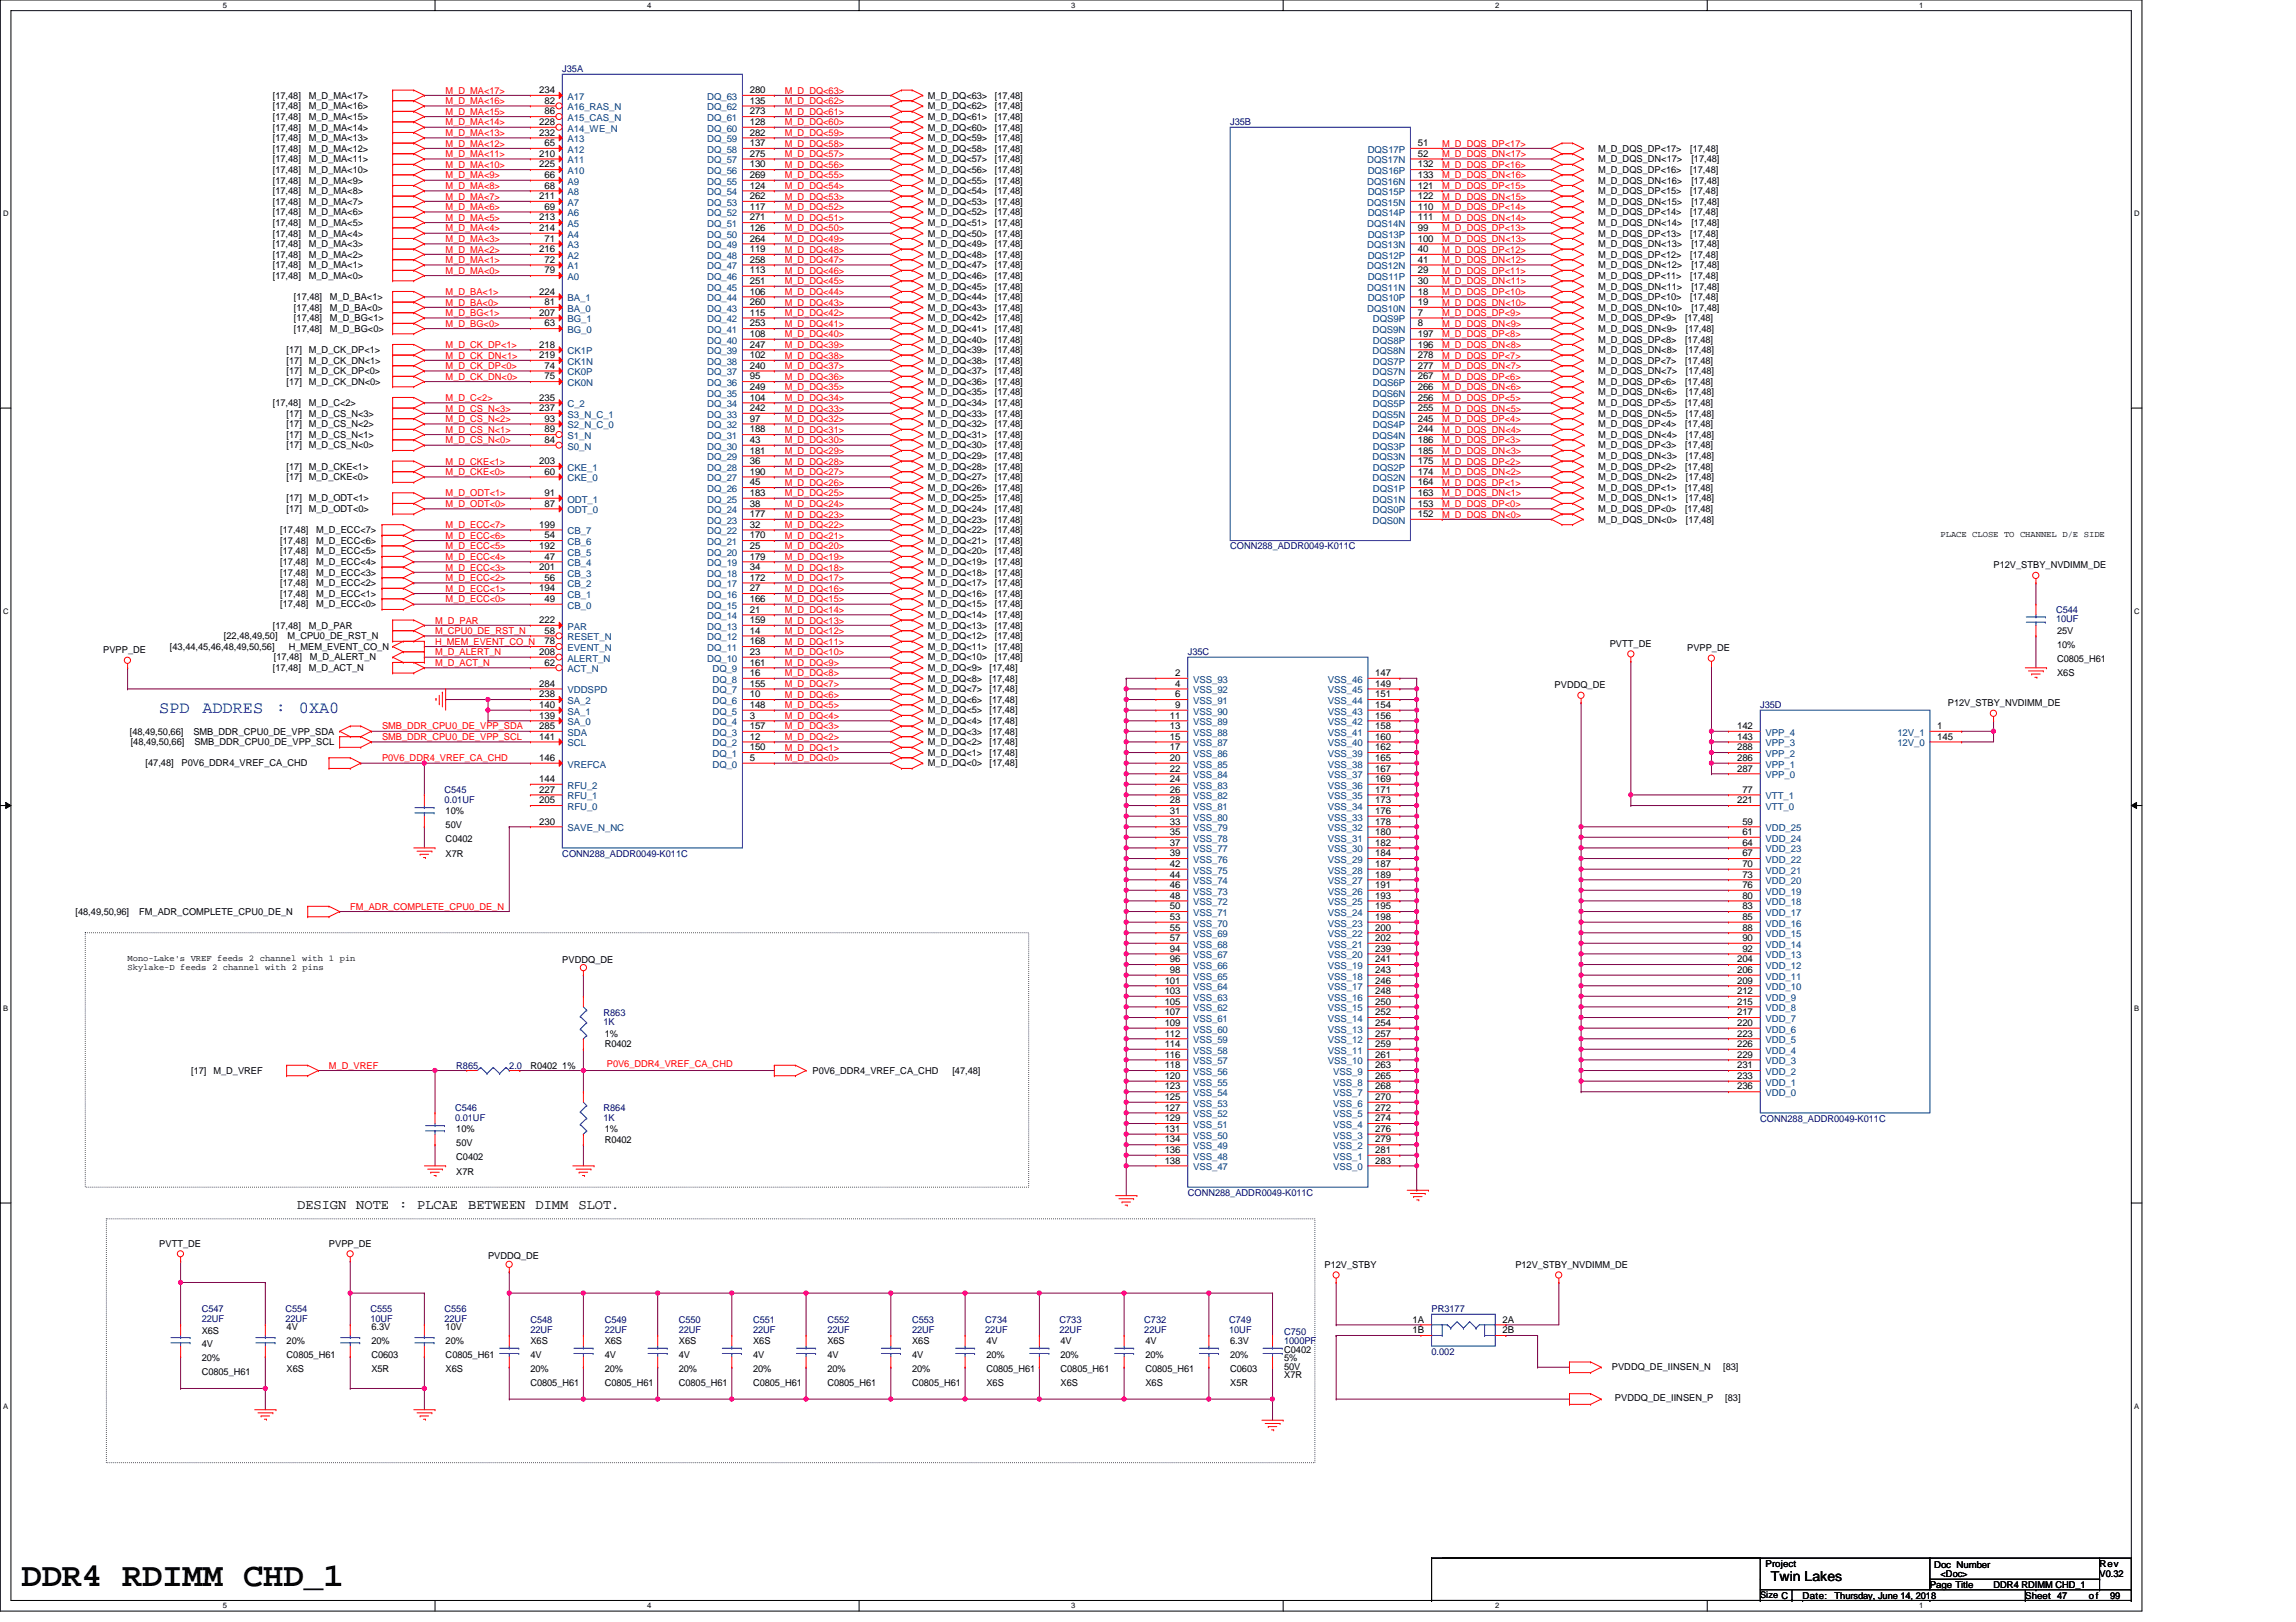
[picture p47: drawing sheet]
<svg xmlns="http://www.w3.org/2000/svg" width="297mm" height="210mm" viewBox="0 0 297 210" stroke-linecap="round" stroke-linejoin="round" font-family="sans-serif">
<defs><g id="words">
<text font-size="4.3" x="2.8" y="205.3">DDR4 RDIMM CHD_1</text>
<g font-size="2.2" fill="#00f">
<text x="20.6" y="92.3">SPD</text>
<text x="26.2" y="92.3">ADDRES</text>
<text x="35.7" y="92.3">:</text>
<text x="38.7" y="92.3">0XA0</text>
</g>
<g font-size="1.8">
<text x="38.5" y="156.4">DESIGN</text>
<text x="46.1" y="156.4">NOTE</text>
<text x="51.6" y="156.4">:</text>
<text x="54" y="156.4">PLCAE</text>
<text x="60.6" y="156.4">BETWEEN</text>
<text x="69.3" y="156.4">DIMM</text>
<text x="74.8" y="156.4">SLOT.</text>
<text x="229.1" y="204.6">Twin Lakes</text>
</g>
<g font-size="1.2" fill="#000080">
<text x="72.7" y="9.4">J35A</text>
<text x="159.1" y="16.2">J35B</text>
<text x="159.1" y="71.1">CONN288_ADDR0049-K011C</text>
<text x="266" y="79.3">C544</text>
<text x="266" y="80.5">10UF</text>
<text x="153.7" y="84.8">J35C</text>
<text x="227.7" y="91.7">J35D</text>
<text x="57.5" y="102.6">C545</text>
<text x="57.5" y="103.9">0.01UF</text>
<text x="72.7" y="110.9">CONN288_ADDR0049-K011C</text>
<text x="78.1" y="131.4">R863</text>
<text x="78.1" y="132.7">1K</text>
<text x="58.9" y="143.8">C546</text>
<text x="59" y="138.3">R865</text>
<text x="65.9" y="138.3">2.0</text>
<text x="78.1" y="143.8">R864</text>
<text x="58.9" y="145">0.01UF</text>
<text x="78.1" y="145">1K</text>
<text x="227.7" y="145.1">CONN288_ADDR0049-K011C</text>
<text x="153.7" y="154.7">CONN288_ADDR0049-K011C</text>
<text x="26.1" y="169.8">C547</text>
<text x="26.1" y="171.1">22UF</text>
<text x="36.9" y="169.8">C554</text>
<text x="36.9" y="171.1">22UF</text>
<text x="47.9" y="169.8">C555</text>
<text x="47.9" y="171.1">10UF</text>
<text x="57.5" y="169.8">C556</text>
<text x="57.5" y="171.1">22UF</text>
<text x="68.6" y="171.2">C548</text>
<text x="68.6" y="172.4">22UF</text>
<text x="78.2" y="171.2">C549</text>
<text x="78.2" y="172.4">22UF</text>
<text x="87.8" y="171.2">C550</text>
<text x="87.8" y="172.4">22UF</text>
<text x="97.4" y="171.2">C551</text>
<text x="97.4" y="172.4">22UF</text>
<text x="107" y="171.2">C552</text>
<text x="107" y="172.4">22UF</text>
<text x="118" y="171.2">C553</text>
<text x="118" y="172.4">22UF</text>
<text x="127.5" y="171.2">C734</text>
<text x="127.5" y="172.4">22UF</text>
<text x="137.1" y="171.2">C733</text>
<text x="137.1" y="172.4">22UF</text>
<text x="148" y="171.2">C732</text>
<text x="148" y="172.4">22UF</text>
<text x="159" y="171.2">C749</text>
<text x="159" y="172.4">10UF</text>
<text x="166.1" y="172.7">C750</text>
<text x="166.1" y="173.9">1000PF</text>
<text x="185.2" y="169.8">PR3177</text>
<text x="185.2" y="175.3">0.002</text>
</g>
<g font-size="1.2">
<text x="35.3" y="15.5">[17,48]</text>
<text x="35.3" y="16.9">[17,48]</text>
<text x="35.3" y="14.2">[17,48]</text>
<text x="35.3" y="12.8">[17,48]</text>
<text x="40" y="15.5">M_D_MA&lt;15&gt;</text>
<text x="40" y="16.9">M_D_MA&lt;14&gt;</text>
<text x="40" y="14.2">M_D_MA&lt;16&gt;</text>
<text x="40" y="12.8">M_D_MA&lt;17&gt;</text>
<text x="69.8" y="17.5">232</text>
<text x="69.8" y="16.2">228</text>
<text x="69.8" y="12">234</text>
<text x="70.4" y="14.8">86</text>
<text x="70.4" y="13.4">82</text>
<text x="97" y="17.5">282</text>
<text x="97" y="16.2">128</text>
<text x="97" y="14.8">273</text>
<text x="97" y="13.4">135</text>
<text x="97" y="12">280</text>
<text x="120.1" y="12.8">M_D_DQ&lt;63&gt;</text>
<text x="120.1" y="14.2">M_D_DQ&lt;62&gt;</text>
<text x="120.1" y="15.5">M_D_DQ&lt;61&gt;</text>
<text x="120.1" y="16.9">M_D_DQ&lt;60&gt;</text>
<text x="128.7" y="12.8">[17,48]</text>
<text x="128.7" y="14.2">[17,48]</text>
<text x="128.7" y="15.5">[17,48]</text>
<text x="128.7" y="16.9">[17,48]</text>
<text x="35.3" y="18.3">[17,48]</text>
<text x="35.3" y="19.6">[17,48]</text>
<text x="35.3" y="21">[17,48]</text>
<text x="35.3" y="22.4">[17,48]</text>
<text x="35.3" y="23.7">[17,48]</text>
<text x="40" y="18.3">M_D_MA&lt;13&gt;</text>
<text x="40" y="19.6">M_D_MA&lt;12&gt;</text>
<text x="40" y="21">M_D_MA&lt;11&gt;</text>
<text x="40" y="22.4">M_D_MA&lt;10&gt;</text>
<text x="40" y="23.7">M_D_MA&lt;9&gt;</text>
<text x="69.8" y="21.7">225</text>
<text x="69.8" y="20.3">210</text>
<text x="70.4" y="23">66</text>
<text x="70.4" y="18.9">65</text>
<text x="97" y="23">269</text>
<text x="97" y="21.7">130</text>
<text x="97" y="20.3">275</text>
<text x="97" y="18.9">137</text>
<text x="120.1" y="18.3">M_D_DQ&lt;59&gt;</text>
<text x="120.1" y="19.6">M_D_DQ&lt;58&gt;</text>
<text x="120.1" y="21">M_D_DQ&lt;57&gt;</text>
<text x="120.1" y="22.4">M_D_DQ&lt;56&gt;</text>
<text x="120.1" y="23.7">M_D_DQ&lt;55&gt;</text>
<text x="128.7" y="18.3">[17,48]</text>
<text x="128.7" y="19.6">[17,48]</text>
<text x="128.7" y="21">[17,48]</text>
<text x="128.7" y="22.4">[17,48]</text>
<text x="128.7" y="23.7">[17,48]</text>
<text x="183.4" y="21.7">132</text>
<text x="183.4" y="18.9">51</text>
<text x="183.4" y="23">133</text>
<text x="183.4" y="20.3">52</text>
<text x="206.8" y="23.7">M_D_DQS_DN&lt;16&gt;</text>
<text x="206.8" y="22.4">M_D_DQS_DP&lt;16&gt;</text>
<text x="206.8" y="21">M_D_DQS_DN&lt;17&gt;</text>
<text x="206.8" y="19.6">M_D_DQS_DP&lt;17&gt;</text>
<text x="218.7" y="22.4">[17,48]</text>
<text x="218.7" y="19.6">[17,48]</text>
<text x="218.8" y="23.7">[17,48]</text>
<text x="218.8" y="21">[17,48]</text>
<text x="35.3" y="25.1">[17,48]</text>
<text x="35.3" y="26.5">[17,48]</text>
<text x="35.3" y="27.9">[17,48]</text>
<text x="35.3" y="29.3">[17,48]</text>
<text x="40" y="25.1">M_D_MA&lt;8&gt;</text>
<text x="40" y="26.5">M_D_MA&lt;7&gt;</text>
<text x="40" y="27.9">M_D_MA&lt;6&gt;</text>
<text x="40" y="29.3">M_D_MA&lt;5&gt;</text>
<text x="69.8" y="29.9">214</text>
<text x="69.8" y="28.5">213</text>
<text x="69.8" y="25.8">211</text>
<text x="70.4" y="27.1">69</text>
<text x="70.4" y="24.4">68</text>
<text x="97" y="29.9">126</text>
<text x="97" y="28.5">271</text>
<text x="97" y="27.1">117</text>
<text x="97" y="25.8">262</text>
<text x="97" y="24.4">124</text>
<text x="120.1" y="27.9">M_D_DQ&lt;52&gt;</text>
<text x="120.1" y="29.3">M_D_DQ&lt;51&gt;</text>
<text x="120.1" y="25.1">M_D_DQ&lt;54&gt;</text>
<text x="120.1" y="26.5">M_D_DQ&lt;53&gt;</text>
<text x="128.7" y="27.9">[17,48]</text>
<text x="128.7" y="29.3">[17,48]</text>
<text x="128.7" y="25.1">[17,48]</text>
<text x="128.7" y="26.5">[17,48]</text>
<text x="183.4" y="29.9">99</text>
<text x="183.4" y="27.1">110</text>
<text x="183.4" y="24.4">121</text>
<text x="183.4" y="28.5">111</text>
<text x="183.4" y="25.8">122</text>
<text x="206.8" y="29.3">M_D_DQS_DN&lt;14&gt;</text>
<text x="206.8" y="27.9">M_D_DQS_DP&lt;14&gt;</text>
<text x="206.8" y="26.5">M_D_DQS_DN&lt;15&gt;</text>
<text x="206.8" y="25.1">M_D_DQS_DP&lt;15&gt;</text>
<text x="218.7" y="27.9">[17,48]</text>
<text x="218.7" y="25.1">[17,48]</text>
<text x="218.8" y="29.3">[17,48]</text>
<text x="218.8" y="26.5">[17,48]</text>
<text x="35.3" y="30.6">[17,48]</text>
<text x="35.3" y="32">[17,48]</text>
<text x="35.3" y="33.4">[17,48]</text>
<text x="35.3" y="34.7">[17,48]</text>
<text x="40" y="30.6">M_D_MA&lt;4&gt;</text>
<text x="40" y="32">M_D_MA&lt;3&gt;</text>
<text x="40" y="33.4">M_D_MA&lt;2&gt;</text>
<text x="40" y="34.7">M_D_MA&lt;1&gt;</text>
<text x="69.8" y="32.6">216</text>
<text x="70.4" y="35.4">79</text>
<text x="70.4" y="34">72</text>
<text x="70.4" y="31.3">71</text>
<text x="97" y="35.4">113</text>
<text x="97" y="34">258</text>
<text x="97" y="32.6">119</text>
<text x="97" y="31.3">264</text>
<text x="120.1" y="32">M_D_DQ&lt;49&gt;</text>
<text x="120.1" y="33.4">M_D_DQ&lt;48&gt;</text>
<text x="120.1" y="30.6">M_D_DQ&lt;50&gt;</text>
<text x="120.1" y="34.7">M_D_DQ&lt;47&gt;</text>
<text x="128.7" y="32">[17,48]</text>
<text x="128.7" y="33.4">[17,48]</text>
<text x="128.7" y="30.6">[17,48]</text>
<text x="128.7" y="34.7">[17,48]</text>
<text x="183.4" y="35.4">29</text>
<text x="183.4" y="32.6">40</text>
<text x="183.4" y="34">41</text>
<text x="183.4" y="31.3">100</text>
<text x="206.8" y="34.7">M_D_DQS_DN&lt;12&gt;</text>
<text x="206.8" y="33.4">M_D_DQS_DP&lt;12&gt;</text>
<text x="206.8" y="32">M_D_DQS_DN&lt;13&gt;</text>
<text x="206.8" y="30.6">M_D_DQS_DP&lt;13&gt;</text>
<text x="218.7" y="33.4">[17,48]</text>
<text x="218.7" y="30.6">[17,48]</text>
<text x="218.8" y="34.7">[17,48]</text>
<text x="218.8" y="32">[17,48]</text>
<text x="35.3" y="36.1">[17,48]</text>
<text x="38" y="38.8">[17,48]</text>
<text x="38" y="40.2">[17,48]</text>
<text x="38" y="41.6">[17,48]</text>
<text x="40" y="36.1">M_D_MA&lt;0&gt;</text>
<text x="42.7" y="38.8">M_D_BA&lt;1&gt;</text>
<text x="42.7" y="40.2">M_D_BA&lt;0&gt;</text>
<text x="42.7" y="41.6">M_D_BG&lt;1&gt;</text>
<text x="69.8" y="38.1">224</text>
<text x="69.8" y="40.9">207</text>
<text x="70.4" y="39.5">81</text>
<text x="97" y="40.9">115</text>
<text x="97" y="39.5">260</text>
<text x="97" y="38.1">106</text>
<text x="97" y="36.7">251</text>
<text x="120.1" y="36.1">M_D_DQ&lt;46&gt;</text>
<text x="120.1" y="37.5">M_D_DQ&lt;45&gt;</text>
<text x="120.1" y="40.2">M_D_DQ&lt;43&gt;</text>
<text x="120.1" y="38.8">M_D_DQ&lt;44&gt;</text>
<text x="120.1" y="41.6">M_D_DQ&lt;42&gt;</text>
<text x="128.7" y="36.1">[17,48]</text>
<text x="128.7" y="37.5">[17,48]</text>
<text x="128.7" y="40.2">[17,48]</text>
<text x="128.7" y="38.8">[17,48]</text>
<text x="128.7" y="41.6">[17,48]</text>
<text x="183.4" y="40.9">7</text>
<text x="183.4" y="38.1">18</text>
<text x="183.4" y="39.5">19</text>
<text x="183.4" y="36.7">30</text>
<text x="206.8" y="41.6">M_D_DQS_DP&lt;9&gt;</text>
<text x="206.8" y="40.2">M_D_DQS_DN&lt;10&gt;</text>
<text x="206.8" y="38.8">M_D_DQS_DP&lt;10&gt;</text>
<text x="206.8" y="37.5">M_D_DQS_DN&lt;11&gt;</text>
<text x="206.8" y="36.1">M_D_DQS_DP&lt;11&gt;</text>
<text x="218" y="41.6">[17,48]</text>
<text x="218.7" y="38.8">[17,48]</text>
<text x="218.7" y="36.1">[17,48]</text>
<text x="218.8" y="40.2">[17,48]</text>
<text x="218.8" y="37.5">[17,48]</text>
<text x="37.1" y="45.7">[17]</text>
<text x="37.1" y="47.1">[17]</text>
<text x="38" y="43">[17,48]</text>
<text x="40" y="45.7">M_D_CK_DP&lt;1&gt;</text>
<text x="40" y="47.1">M_D_CK_DN&lt;1&gt;</text>
<text x="42.7" y="43">M_D_BG&lt;0&gt;</text>
<text x="69.8" y="45">218</text>
<text x="69.8" y="46.3">219</text>
<text x="70.4" y="42.2">63</text>
<text x="70.4" y="47.7">74</text>
<text x="97" y="47.7">240</text>
<text x="97" y="46.3">102</text>
<text x="97" y="45">247</text>
<text x="97" y="43.6">108</text>
<text x="97" y="42.2">253</text>
<text x="120.1" y="43">M_D_DQ&lt;41&gt;</text>
<text x="120.1" y="44.3">M_D_DQ&lt;40&gt;</text>
<text x="120.1" y="45.7">M_D_DQ&lt;39&gt;</text>
<text x="120.1" y="47.1">M_D_DQ&lt;38&gt;</text>
<text x="128.7" y="43">[17,48]</text>
<text x="128.7" y="44.3">[17,48]</text>
<text x="128.7" y="45.7">[17,48]</text>
<text x="128.7" y="47.1">[17,48]</text>
<text x="183.4" y="46.3">278</text>
<text x="183.4" y="43.6">197</text>
<text x="183.4" y="47.7">277</text>
<text x="183.4" y="45">196</text>
<text x="183.4" y="42.2">8</text>
<text x="206.8" y="44.3">M_D_DQS_DP&lt;8&gt;</text>
<text x="206.8" y="45.7">M_D_DQS_DN&lt;8&gt;</text>
<text x="206.8" y="47.1">M_D_DQS_DP&lt;7&gt;</text>
<text x="206.8" y="43">M_D_DQS_DN&lt;9&gt;</text>
<text x="218" y="44.3">[17,48]</text>
<text x="218" y="47.1">[17,48]</text>
<text x="218.1" y="45.7">[17,48]</text>
<text x="218.1" y="43">[17,48]</text>
<text x="35.3" y="52.6">[17,48]</text>
<text x="37.1" y="48.5">[17]</text>
<text x="37.1" y="49.8">[17]</text>
<text x="37.1" y="53.9">[17]</text>
<text x="40" y="48.5">M_D_CK_DP&lt;0&gt;</text>
<text x="40" y="49.8">M_D_CK_DN&lt;0&gt;</text>
<text x="40" y="53.9">M_D_CS_N&lt;3&gt;</text>
<text x="40" y="52.6">M_D_C&lt;2&gt;</text>
<text x="69.8" y="51.8">235</text>
<text x="69.8" y="53.2">237</text>
<text x="70.4" y="49.1">75</text>
<text x="97" y="53.2">242</text>
<text x="97" y="51.8">104</text>
<text x="97" y="50.5">249</text>
<text x="97" y="49.1">95</text>
<text x="120.1" y="48.5">M_D_DQ&lt;37&gt;</text>
<text x="120.1" y="49.8">M_D_DQ&lt;36&gt;</text>
<text x="120.1" y="51.2">M_D_DQ&lt;35&gt;</text>
<text x="120.1" y="52.6">M_D_DQ&lt;34&gt;</text>
<text x="120.1" y="53.9">M_D_DQ&lt;33&gt;</text>
<text x="128.7" y="48.5">[17,48]</text>
<text x="128.7" y="49.8">[17,48]</text>
<text x="128.7" y="51.2">[17,48]</text>
<text x="128.7" y="52.6">[17,48]</text>
<text x="128.7" y="53.9">[17,48]</text>
<text x="183.4" y="51.8">256</text>
<text x="183.4" y="49.1">267</text>
<text x="183.4" y="53.2">255</text>
<text x="183.4" y="50.5">266</text>
<text x="206.8" y="52.6">M_D_DQS_DP&lt;5&gt;</text>
<text x="206.8" y="49.8">M_D_DQS_DP&lt;6&gt;</text>
<text x="206.8" y="53.9">M_D_DQS_DN&lt;5&gt;</text>
<text x="206.8" y="51.2">M_D_DQS_DN&lt;6&gt;</text>
<text x="206.8" y="48.5">M_D_DQS_DN&lt;7&gt;</text>
<text x="218" y="52.6">[17,48]</text>
<text x="218" y="49.8">[17,48]</text>
<text x="218.1" y="53.9">[17,48]</text>
<text x="218.1" y="51.2">[17,48]</text>
<text x="218.1" y="48.5">[17,48]</text>
<text x="37.1" y="58">[17]</text>
<text x="37.1" y="56.7">[17]</text>
<text x="37.1" y="55.3">[17]</text>
<text x="40" y="58">M_D_CS_N&lt;0&gt;</text>
<text x="40" y="56.7">M_D_CS_N&lt;1&gt;</text>
<text x="40" y="55.3">M_D_CS_N&lt;2&gt;</text>
<text x="70.4" y="54.6">93</text>
<text x="70.4" y="55.9">89</text>
<text x="70.4" y="57.3">84</text>
<text x="97" y="58.7">181</text>
<text x="97" y="57.3">43</text>
<text x="97" y="55.9">188</text>
<text x="97" y="54.6">97</text>
<text x="120.1" y="55.3">M_D_DQ&lt;32&gt;</text>
<text x="120.1" y="56.7">M_D_DQ&lt;31&gt;</text>
<text x="120.1" y="58">M_D_DQ&lt;30&gt;</text>
<text x="120.1" y="59.4">M_D_DQ&lt;29&gt;</text>
<text x="128.7" y="55.3">[17,48]</text>
<text x="128.7" y="56.7">[17,48]</text>
<text x="128.7" y="58">[17,48]</text>
<text x="128.7" y="59.4">[17,48]</text>
<text x="183.4" y="57.3">186</text>
<text x="183.4" y="54.6">245</text>
<text x="183.4" y="58.7">185</text>
<text x="183.4" y="55.9">244</text>
<text x="206.8" y="58">M_D_DQS_DP&lt;3&gt;</text>
<text x="206.8" y="55.3">M_D_DQS_DP&lt;4&gt;</text>
<text x="206.8" y="59.4">M_D_DQS_DN&lt;3&gt;</text>
<text x="206.8" y="56.7">M_D_DQS_DN&lt;4&gt;</text>
<text x="218" y="58">[17,48]</text>
<text x="218" y="55.3">[17,48]</text>
<text x="218.1" y="59.4">[17,48]</text>
<text x="218.1" y="56.7">[17,48]</text>
<text x="37.1" y="64.9">[17]</text>
<text x="37.1" y="62.2">[17]</text>
<text x="37.1" y="60.8">[17]</text>
<text x="40" y="64.9">M_D_ODT&lt;1&gt;</text>
<text x="40" y="62.2">M_D_CKE&lt;0&gt;</text>
<text x="40" y="60.8">M_D_CKE&lt;1&gt;</text>
<text x="69.8" y="60">203</text>
<text x="70.4" y="61.4">60</text>
<text x="70.4" y="64.2">91</text>
<text x="70.4" y="65.6">87</text>
<text x="97" y="65.6">38</text>
<text x="97" y="64.2">183</text>
<text x="97" y="62.8">45</text>
<text x="97" y="61.4">190</text>
<text x="97" y="60">36</text>
<text x="120.1" y="60.8">M_D_DQ&lt;28&gt;</text>
<text x="120.1" y="62.2">M_D_DQ&lt;27&gt;</text>
<text x="120.1" y="63.5">M_D_DQ&lt;26&gt;</text>
<text x="120.1" y="64.9">M_D_DQ&lt;25&gt;</text>
<text x="128.7" y="60.8">[17,48]</text>
<text x="128.7" y="62.2">[17,48]</text>
<text x="128.7" y="63.5">[17,48]</text>
<text x="128.7" y="64.9">[17,48]</text>
<text x="183.4" y="65.6">153</text>
<text x="183.4" y="62.8">164</text>
<text x="183.4" y="60">175</text>
<text x="183.4" y="64.2">163</text>
<text x="183.4" y="61.4">174</text>
<text x="206.8" y="63.5">M_D_DQS_DP&lt;1&gt;</text>
<text x="206.8" y="60.8">M_D_DQS_DP&lt;2&gt;</text>
<text x="206.8" y="64.9">M_D_DQS_DN&lt;1&gt;</text>
<text x="206.8" y="62.2">M_D_DQS_DN&lt;2&gt;</text>
<text x="218" y="63.5">[17,48]</text>
<text x="218" y="60.8">[17,48]</text>
<text x="218.1" y="64.9">[17,48]</text>
<text x="218.1" y="62.2">[17,48]</text>
<text x="36.3" y="71.8">[17,48]</text>
<text x="36.3" y="70.4">[17,48]</text>
<text x="36.3" y="69">[17,48]</text>
<text x="37.1" y="66.3">[17]</text>
<text x="40" y="66.3">M_D_ODT&lt;0&gt;</text>
<text x="40.9" y="71.8">M_D_ECC&lt;5&gt;</text>
<text x="40.9" y="70.4">M_D_ECC&lt;6&gt;</text>
<text x="40.9" y="69">M_D_ECC&lt;7&gt;</text>
<text x="69.8" y="71">192</text>
<text x="69.8" y="68.3">199</text>
<text x="70.4" y="69.7">54</text>
<text x="97" y="71">25</text>
<text x="97" y="69.7">170</text>
<text x="97" y="68.3">32</text>
<text x="97" y="66.9">177</text>
<text x="120.1" y="66.3">M_D_DQ&lt;24&gt;</text>
<text x="120.1" y="67.6">M_D_DQ&lt;23&gt;</text>
<text x="120.1" y="69">M_D_DQ&lt;22&gt;</text>
<text x="120.1" y="70.4">M_D_DQ&lt;21&gt;</text>
<text x="120.1" y="71.8">M_D_DQ&lt;20&gt;</text>
<text x="128.7" y="66.3">[17,48]</text>
<text x="128.7" y="67.6">[17,48]</text>
<text x="128.7" y="69">[17,48]</text>
<text x="128.7" y="70.4">[17,48]</text>
<text x="128.7" y="71.8">[17,48]</text>
<text x="183.4" y="66.9">152</text>
<text x="206.8" y="66.3">M_D_DQS_DP&lt;0&gt;</text>
<text x="206.8" y="67.6">M_D_DQS_DN&lt;0&gt;</text>
<text x="218" y="66.3">[17,48]</text>
<text x="218.1" y="67.6">[17,48]</text>
<text x="36.3" y="77.3">[17,48]</text>
<text x="36.3" y="75.9">[17,48]</text>
<text x="36.3" y="74.5">[17,48]</text>
<text x="36.3" y="73.1">[17,48]</text>
<text x="40.9" y="77.3">M_D_ECC&lt;1&gt;</text>
<text x="40.9" y="75.9">M_D_ECC&lt;2&gt;</text>
<text x="40.9" y="74.5">M_D_ECC&lt;3&gt;</text>
<text x="40.9" y="73.1">M_D_ECC&lt;4&gt;</text>
<text x="69.8" y="76.5">194</text>
<text x="69.8" y="73.8">201</text>
<text x="70.4" y="77.9">49</text>
<text x="70.4" y="75.1">56</text>
<text x="70.4" y="72.4">47</text>
<text x="97" y="77.9">166</text>
<text x="97" y="76.5">27</text>
<text x="97" y="75.1">172</text>
<text x="97" y="73.8">34</text>
<text x="97" y="72.4">179</text>
<text x="120.1" y="73.1">M_D_DQ&lt;19&gt;</text>
<text x="120.1" y="74.5">M_D_DQ&lt;18&gt;</text>
<text x="120.1" y="75.9">M_D_DQ&lt;17&gt;</text>
<text x="120.1" y="77.3">M_D_DQ&lt;16&gt;</text>
<text x="128.7" y="73.1">[17,48]</text>
<text x="128.7" y="74.5">[17,48]</text>
<text x="128.7" y="75.9">[17,48]</text>
<text x="128.7" y="77.3">[17,48]</text>
<text x="257.9" y="73.6">P12V_STBY_NVDIMM_DE</text>
<text x="29" y="82.7">[22,48,49,50]</text>
<text x="35.3" y="81.4">[17,48]</text>
<text x="36.3" y="78.6">[17,48]</text>
<text x="37.2" y="82.7">M_CPU0_DE_RST_N</text>
<text x="40" y="81.4">M_D_PAR</text>
<text x="40.9" y="78.6">M_D_ECC&lt;0&gt;</text>
<text x="69.8" y="80.6">222</text>
<text x="70.4" y="82">58</text>
<text x="70.4" y="83.4">78</text>
<text x="97" y="83.4">168</text>
<text x="97" y="82">14</text>
<text x="97" y="80.6">159</text>
<text x="97" y="79.3">21</text>
<text x="120.1" y="78.6">M_D_DQ&lt;15&gt;</text>
<text x="120.1" y="80">M_D_DQ&lt;14&gt;</text>
<text x="120.1" y="81.4">M_D_DQ&lt;13&gt;</text>
<text x="120.1" y="82.7">M_D_DQ&lt;12&gt;</text>
<text x="128.7" y="78.6">[17,48]</text>
<text x="128.7" y="80">[17,48]</text>
<text x="128.7" y="81.4">[17,48]</text>
<text x="128.7" y="82.7">[17,48]</text>
<text x="208.3" y="83.7">PVTT_DE</text>
<text x="266.1" y="82">25V</text>
<text x="266.1" y="83.8">10%</text>
<text x="13.4" y="84.5">PVPP_DE</text>
<text x="22" y="84.1">[43,44,45,46,48,49,50,56]</text>
<text x="35.3" y="86.8">[17,48]</text>
<text x="35.4" y="85.5">[17,48]</text>
<text x="37.4" y="84.1">H_MEM_EVENT_CO_N</text>
<text x="40" y="86.8">M_D_ACT_N</text>
<text x="40.1" y="85.5">M_D_ALERT_N</text>
<text x="69.8" y="84.8">208</text>
<text x="69.8" y="88.9">284</text>
<text x="70.4" y="86.1">62</text>
<text x="97" y="88.9">155</text>
<text x="97" y="87.5">16</text>
<text x="97" y="86.1">161</text>
<text x="97" y="84.8">23</text>
<text x="120.1" y="84.1">M_D_DQ&lt;11&gt;</text>
<text x="120.1" y="85.5">M_D_DQ&lt;10&gt;</text>
<text x="120.1" y="86.8">M_D_DQ&lt;9&gt;</text>
<text x="120.1" y="88.2">M_D_DQ&lt;8&gt;</text>
<text x="120.1" y="89.6">M_D_DQ&lt;7&gt;</text>
<text x="128" y="86.8">[17,48]</text>
<text x="128" y="88.2">[17,48]</text>
<text x="128" y="89.6">[17,48]</text>
<text x="128.7" y="84.1">[17,48]</text>
<text x="128.7" y="85.5">[17,48]</text>
<text x="152" y="88.9">4</text>
<text x="152" y="87.5">2</text>
<text x="177.9" y="88.9">149</text>
<text x="177.9" y="87.5">147</text>
<text x="201.1" y="89">PVDDQ_DE</text>
<text x="218.3" y="84.2">PVPP_DE</text>
<text x="266.1" y="85.6">C0805_H61</text>
<text x="266.1" y="87.5">X6S</text>
<text x="16.8" y="95.1">[48,49,50,66]</text>
<text x="25" y="95.1">SMB_DDR_CPU0_DE_VPP_SDA</text>
<text x="69.8" y="93">139</text>
<text x="69.8" y="91.6">140</text>
<text x="69.8" y="90.2">238</text>
<text x="69.8" y="94.3">285</text>
<text x="69.8" y="95.7">141</text>
<text x="97" y="95.7">12</text>
<text x="97" y="94.3">157</text>
<text x="97" y="93">3</text>
<text x="97" y="91.6">148</text>
<text x="97" y="90.2">10</text>
<text x="120.1" y="91">M_D_DQ&lt;6&gt;</text>
<text x="120.1" y="92.3">M_D_DQ&lt;5&gt;</text>
<text x="120.1" y="93.7">M_D_DQ&lt;4&gt;</text>
<text x="120.1" y="95.1">M_D_DQ&lt;3&gt;</text>
<text x="128" y="91">[17,48]</text>
<text x="128" y="92.3">[17,48]</text>
<text x="128" y="93.7">[17,48]</text>
<text x="128" y="95.1">[17,48]</text>
<text x="151.4" y="95.7">15</text>
<text x="151.4" y="94.3">13</text>
<text x="151.4" y="93">11</text>
<text x="152" y="91.6">9</text>
<text x="152" y="90.2">6</text>
<text x="177.9" y="95.7">160</text>
<text x="177.9" y="94.3">158</text>
<text x="177.9" y="93">156</text>
<text x="177.9" y="91.6">154</text>
<text x="177.9" y="90.2">151</text>
<text x="224.7" y="95.7">143</text>
<text x="224.7" y="94.3">142</text>
<text x="250.6" y="94.3">1</text>
<text x="250.6" y="95.7">145</text>
<text x="252" y="91.4">P12V_STBY_NVDIMM_DE</text>
<text x="16.9" y="96.5">[48,49,50,66]</text>
<text x="18.8" y="99.2">[47,48]</text>
<text x="23.5" y="99.2">P0V6_DDR4_VREF_CA_CHD</text>
<text x="25.1" y="96.5">SMB_DDR_CPU0_DE_VPP_SCL</text>
<text x="69.8" y="98.5">146</text>
<text x="69.8" y="101.2">144</text>
<text x="97" y="98.5">5</text>
<text x="97" y="97.1">150</text>
<text x="120.1" y="96.5">M_D_DQ&lt;2&gt;</text>
<text x="120.1" y="97.8">M_D_DQ&lt;1&gt;</text>
<text x="120.1" y="99.2">M_D_DQ&lt;0&gt;</text>
<text x="128" y="96.5">[17,48]</text>
<text x="128" y="97.8">[17,48]</text>
<text x="128" y="99.2">[17,48]</text>
<text x="151.4" y="101.2">24</text>
<text x="151.4" y="99.8">22</text>
<text x="151.4" y="98.5">20</text>
<text x="151.4" y="97.1">17</text>
<text x="177.9" y="101.2">169</text>
<text x="177.9" y="99.8">167</text>
<text x="177.9" y="98.5">165</text>
<text x="177.9" y="97.1">162</text>
<text x="224.7" y="99.8">287</text>
<text x="224.7" y="98.5">286</text>
<text x="224.7" y="97.1">288</text>
<text x="57.7" y="105.4">10%</text>
<text x="57.7" y="107.1">50V</text>
<text x="69.8" y="103.9">205</text>
<text x="69.8" y="102.6">227</text>
<text x="69.8" y="106.7">230</text>
<text x="151.4" y="106.7">33</text>
<text x="151.4" y="105.3">31</text>
<text x="151.4" y="103.9">28</text>
<text x="151.4" y="102.6">26</text>
<text x="177.9" y="106.7">178</text>
<text x="177.9" y="105.3">176</text>
<text x="177.9" y="103.9">173</text>
<text x="177.9" y="102.6">171</text>
<text x="224.7" y="103.9">221</text>
<text x="225.4" y="102.6">77</text>
<text x="225.4" y="106.7">59</text>
<text x="57.7" y="108.9">C0402</text>
<text x="57.7" y="110.9">X7R</text>
<text x="151.4" y="113.6">44</text>
<text x="151.4" y="112.2">42</text>
<text x="151.4" y="110.8">39</text>
<text x="151.4" y="109.4">37</text>
<text x="151.4" y="108.1">35</text>
<text x="177.9" y="113.6">189</text>
<text x="177.9" y="112.2">187</text>
<text x="177.9" y="110.8">184</text>
<text x="177.9" y="109.4">182</text>
<text x="177.9" y="108.1">180</text>
<text x="225.4" y="113.6">73</text>
<text x="225.4" y="112.2">70</text>
<text x="225.4" y="110.8">67</text>
<text x="225.4" y="109.4">64</text>
<text x="225.4" y="108.1">61</text>
<text x="9.8" y="118.4">[48,49,50,96]</text>
<text x="18" y="118.4">FM_ADR_COMPLETE_CPU0_DE_N</text>
<text x="151.4" y="119">53</text>
<text x="151.4" y="117.7">50</text>
<text x="151.4" y="116.3">48</text>
<text x="151.4" y="114.9">46</text>
<text x="177.9" y="119">198</text>
<text x="177.9" y="117.7">195</text>
<text x="177.9" y="116.3">193</text>
<text x="177.9" y="114.9">191</text>
<text x="225.4" y="119">85</text>
<text x="225.4" y="117.7">83</text>
<text x="225.4" y="116.3">80</text>
<text x="225.4" y="114.9">76</text>
<text x="72.7" y="124.6">PVDDQ_DE</text>
<text x="151.4" y="125.9">98</text>
<text x="151.4" y="124.5">96</text>
<text x="151.4" y="123.1">94</text>
<text x="151.4" y="121.8">57</text>
<text x="151.4" y="120.4">55</text>
<text x="177.9" y="125.9">243</text>
<text x="177.9" y="124.5">241</text>
<text x="177.9" y="123.1">239</text>
<text x="177.9" y="121.8">202</text>
<text x="177.9" y="120.4">200</text>
<text x="224.7" y="125.9">206</text>
<text x="224.7" y="124.5">204</text>
<text x="225.4" y="123.1">92</text>
<text x="225.4" y="121.8">90</text>
<text x="225.4" y="120.4">88</text>
<text x="150.7" y="131.4">107</text>
<text x="150.7" y="130">105</text>
<text x="150.7" y="128.6">103</text>
<text x="150.7" y="127.3">101</text>
<text x="177.9" y="131.4">252</text>
<text x="177.9" y="130">250</text>
<text x="177.9" y="128.6">248</text>
<text x="177.9" y="127.3">246</text>
<text x="224.7" y="131.4">217</text>
<text x="224.7" y="130">215</text>
<text x="224.7" y="128.6">212</text>
<text x="224.7" y="127.3">209</text>
<text x="78.2" y="134.2">1%</text>
<text x="78.2" y="135.6">R0402</text>
<text x="150.7" y="136.9">116</text>
<text x="150.7" y="135.5">114</text>
<text x="150.7" y="134.1">112</text>
<text x="150.7" y="132.8">109</text>
<text x="177.9" y="136.9">261</text>
<text x="177.9" y="135.5">259</text>
<text x="177.9" y="134.1">257</text>
<text x="177.9" y="132.8">254</text>
<text x="224.7" y="136.9">229</text>
<text x="224.7" y="135.5">226</text>
<text x="224.7" y="134.1">223</text>
<text x="224.7" y="132.8">220</text>
<text x="24.7" y="139">[17]</text>
<text x="27.6" y="139">M_D_VREF</text>
<text x="68.6" y="138.3">R0402</text>
<text x="72.7" y="138.3">1%</text>
<text x="105.1" y="139">P0V6_DDR4_VREF_CA_CHD</text>
<text x="123.2" y="139">[47,48]</text>
<text x="150.7" y="143.7">127</text>
<text x="150.7" y="142.3">125</text>
<text x="150.7" y="141">123</text>
<text x="150.7" y="139.6">120</text>
<text x="150.7" y="138.2">118</text>
<text x="177.9" y="143.7">272</text>
<text x="177.9" y="142.3">270</text>
<text x="177.9" y="141">268</text>
<text x="177.9" y="139.6">265</text>
<text x="177.9" y="138.2">263</text>
<text x="224.7" y="141">236</text>
<text x="224.7" y="139.6">233</text>
<text x="224.7" y="138.2">231</text>
<text x="59" y="146.5">10%</text>
<text x="59" y="148.3">50V</text>
<text x="78.2" y="146.5">1%</text>
<text x="78.2" y="147.9">R0402</text>
<text x="150.7" y="149.2">136</text>
<text x="150.7" y="147.8">134</text>
<text x="150.7" y="146.5">131</text>
<text x="150.7" y="145.1">129</text>
<text x="177.9" y="149.2">281</text>
<text x="177.9" y="147.8">279</text>
<text x="177.9" y="146.5">276</text>
<text x="177.9" y="145.1">274</text>
<text x="59" y="150.1">C0402</text>
<text x="59" y="152">X7R</text>
<text x="150.7" y="150.6">138</text>
<text x="177.9" y="150.6">283</text>
<text x="20.6" y="161.3">PVTT_DE</text>
<text x="42.6" y="161.3">PVPP_DE</text>
<text x="63.1" y="163">PVDDQ_DE</text>
<text x="171.4" y="164.1">P12V_STBY</text>
<text x="196" y="164.1">P12V_STBY_NVDIMM_DE</text>
<text x="26.1" y="172.6">X6S</text>
<text x="37.1" y="172.2">4V</text>
<text x="37.1" y="173.9">20%</text>
<text x="48" y="172.2">6.3V</text>
<text x="48" y="173.9">20%</text>
<text x="57.7" y="172.2">10V</text>
<text x="57.7" y="173.9">20%</text>
<text x="68.6" y="173.9">X6S</text>
<text x="78.2" y="173.9">X6S</text>
<text x="87.8" y="173.9">X6S</text>
<text x="97.4" y="173.9">X6S</text>
<text x="107" y="173.9">X6S</text>
<text x="118" y="173.9">X6S</text>
<text x="127.6" y="173.9">4V</text>
<text x="137.2" y="173.9">4V</text>
<text x="148.2" y="173.9">4V</text>
<text x="159.1" y="173.9">6.3V</text>
<text x="182.7" y="172.5">1B</text>
<text x="182.7" y="171.2">1A</text>
<text x="194.4" y="172.5">2B</text>
<text x="194.4" y="171.2">2A</text>
<text x="26.1" y="174.4">4V</text>
<text x="26.1" y="176.1">20%</text>
<text x="26.1" y="177.9">C0805_H61</text>
<text x="37.1" y="175.7">C0805_H61</text>
<text x="37.1" y="177.5">X6S</text>
<text x="48" y="175.7">C0603</text>
<text x="48" y="177.5">X5R</text>
<text x="57.7" y="175.7">C0805_H61</text>
<text x="57.7" y="177.5">X6S</text>
<text x="68.6" y="175.7">4V</text>
<text x="68.6" y="177.5">20%</text>
<text x="68.6" y="179.3">C0805_H61</text>
<text x="78.2" y="175.7">4V</text>
<text x="78.2" y="177.5">20%</text>
<text x="78.2" y="179.3">C0805_H61</text>
<text x="87.8" y="175.7">4V</text>
<text x="87.8" y="177.5">20%</text>
<text x="87.8" y="179.3">C0805_H61</text>
<text x="97.4" y="175.7">4V</text>
<text x="97.4" y="177.5">20%</text>
<text x="97.4" y="179.3">C0805_H61</text>
<text x="107" y="175.7">4V</text>
<text x="107" y="177.5">20%</text>
<text x="107" y="179.3">C0805_H61</text>
<text x="118" y="175.7">4V</text>
<text x="118" y="177.5">20%</text>
<text x="118" y="179.3">C0805_H61</text>
<text x="127.6" y="175.7">20%</text>
<text x="127.6" y="177.5">C0805_H61</text>
<text x="127.6" y="179.3">X6S</text>
<text x="137.2" y="175.7">20%</text>
<text x="137.2" y="177.5">C0805_H61</text>
<text x="137.2" y="179.3">X6S</text>
<text x="148.2" y="175.7">20%</text>
<text x="148.2" y="177.5">C0805_H61</text>
<text x="148.2" y="179.3">X6S</text>
<text x="159.1" y="175.7">20%</text>
<text x="159.1" y="177.5">C0603</text>
<text x="159.1" y="179.3">X5R</text>
<text x="166.1" y="178.3">X7R</text>
<text x="166.1" y="175">C0402</text>
<text x="166.1" y="176.1">5%</text>
<text x="166.1" y="177.3">50V</text>
<text x="208.5" y="177.3">PVDDQ_DE_IINSEN_N</text>
<text x="222.9" y="177.3">[83]</text>
<text x="208.9" y="181.4">PVDDQ_DE_IINSEN_P</text>
<text x="223.2" y="181.4">[83]</text>
<text x="228.4" y="202.8">Project</text>
<text x="250.2" y="202.9">Doc Number</text>
<text x="271.6" y="202.8">Rev</text>
<text x="227.7" y="206.8">Size C</text>
<text x="233.2" y="206.9">Date:</text>
<text x="237.3" y="206.9">Thursday, June 14, 2018</text>
<text x="249.7" y="205.5">Page Title</text>
<text x="251.1" y="204.1">&lt;Doc&gt;</text>
<text x="257.9" y="205.5">DDR4 RDIMM CHD_1</text>
<text x="262" y="206.9">Sheet 47</text>
<text x="270.3" y="206.9">of</text>
<text x="271.6" y="204.1">V0.32</text>
<text x="273" y="206.9">99</text>
</g>
<g font-size="1.2" fill="#f00">
<text x="57.7" y="14.8">M_D_MA&lt;15&gt;</text>
<text x="57.7" y="16.2">M_D_MA&lt;14&gt;</text>
<text x="57.7" y="17.6">M_D_MA&lt;13&gt;</text>
<text x="57.7" y="13.5">M_D_MA&lt;16&gt;</text>
<text x="57.7" y="12.1">M_D_MA&lt;17&gt;</text>
<text x="101.5" y="12.1">M_D_DQ&lt;63&gt;</text>
<text x="101.5" y="13.5">M_D_DQ&lt;62&gt;</text>
<text x="101.5" y="14.8">M_D_DQ&lt;61&gt;</text>
<text x="101.5" y="16.2">M_D_DQ&lt;60&gt;</text>
<text x="101.5" y="17.6">M_D_DQ&lt;59&gt;</text>
<text x="57.7" y="19">M_D_MA&lt;12&gt;</text>
<text x="57.7" y="20.3">M_D_MA&lt;11&gt;</text>
<text x="57.7" y="21.7">M_D_MA&lt;10&gt;</text>
<text x="57.7" y="23.1">M_D_MA&lt;9&gt;</text>
<text x="101.5" y="19">M_D_DQ&lt;58&gt;</text>
<text x="101.5" y="20.3">M_D_DQ&lt;57&gt;</text>
<text x="101.5" y="21.7">M_D_DQ&lt;56&gt;</text>
<text x="101.5" y="23.1">M_D_DQ&lt;55&gt;</text>
<text x="186.6" y="23.1">M_D_DQS_DN&lt;16&gt;</text>
<text x="186.6" y="21.7">M_D_DQS_DP&lt;16&gt;</text>
<text x="186.6" y="20.3">M_D_DQS_DN&lt;17&gt;</text>
<text x="186.6" y="19">M_D_DQS_DP&lt;17&gt;</text>
<text x="57.7" y="24.4">M_D_MA&lt;8&gt;</text>
<text x="57.7" y="25.8">M_D_MA&lt;7&gt;</text>
<text x="57.7" y="27.2">M_D_MA&lt;6&gt;</text>
<text x="57.7" y="28.6">M_D_MA&lt;5&gt;</text>
<text x="57.7" y="29.9">M_D_MA&lt;4&gt;</text>
<text x="101.5" y="24.4">M_D_DQ&lt;54&gt;</text>
<text x="101.5" y="25.8">M_D_DQ&lt;53&gt;</text>
<text x="101.5" y="27.2">M_D_DQ&lt;52&gt;</text>
<text x="101.5" y="28.6">M_D_DQ&lt;51&gt;</text>
<text x="101.5" y="29.9">M_D_DQ&lt;50&gt;</text>
<text x="186.6" y="29.9">M_D_DQS_DP&lt;13&gt;</text>
<text x="186.6" y="28.6">M_D_DQS_DN&lt;14&gt;</text>
<text x="186.6" y="27.2">M_D_DQS_DP&lt;14&gt;</text>
<text x="186.6" y="25.8">M_D_DQS_DN&lt;15&gt;</text>
<text x="186.6" y="24.4">M_D_DQS_DP&lt;15&gt;</text>
<text x="57.7" y="31.3">M_D_MA&lt;3&gt;</text>
<text x="57.7" y="32.7">M_D_MA&lt;2&gt;</text>
<text x="57.7" y="34">M_D_MA&lt;1&gt;</text>
<text x="57.7" y="35.4">M_D_MA&lt;0&gt;</text>
<text x="101.5" y="31.3">M_D_DQ&lt;49&gt;</text>
<text x="101.5" y="32.7">M_D_DQ&lt;48&gt;</text>
<text x="101.5" y="34">M_D_DQ&lt;47&gt;</text>
<text x="101.5" y="35.4">M_D_DQ&lt;46&gt;</text>
<text x="186.6" y="35.4">M_D_DQS_DP&lt;11&gt;</text>
<text x="186.6" y="34">M_D_DQS_DN&lt;12&gt;</text>
<text x="186.6" y="32.7">M_D_DQS_DP&lt;12&gt;</text>
<text x="186.6" y="31.3">M_D_DQS_DN&lt;13&gt;</text>
<text x="57.7" y="40.9">M_D_BG&lt;1&gt;</text>
<text x="57.7" y="38.2">M_D_BA&lt;1&gt;</text>
<text x="57.7" y="39.5">M_D_BA&lt;0&gt;</text>
<text x="101.5" y="36.8">M_D_DQ&lt;45&gt;</text>
<text x="101.5" y="38.2">M_D_DQ&lt;44&gt;</text>
<text x="101.5" y="39.5">M_D_DQ&lt;43&gt;</text>
<text x="101.5" y="40.9">M_D_DQ&lt;42&gt;</text>
<text x="186.6" y="40.9">M_D_DQS_DP&lt;9&gt;</text>
<text x="186.6" y="39.5">M_D_DQS_DN&lt;10&gt;</text>
<text x="186.6" y="38.2">M_D_DQS_DP&lt;10&gt;</text>
<text x="186.6" y="36.8">M_D_DQS_DN&lt;11&gt;</text>
<text x="57.7" y="47.8">M_D_CK_DP&lt;0&gt;</text>
<text x="57.7" y="45">M_D_CK_DP&lt;1&gt;</text>
<text x="57.7" y="46.4">M_D_CK_DN&lt;1&gt;</text>
<text x="57.7" y="42.3">M_D_BG&lt;0&gt;</text>
<text x="101.5" y="46.4">M_D_DQ&lt;38&gt;</text>
<text x="101.5" y="47.8">M_D_DQ&lt;37&gt;</text>
<text x="101.5" y="42.3">M_D_DQ&lt;41&gt;</text>
<text x="101.5" y="43.6">M_D_DQ&lt;40&gt;</text>
<text x="101.5" y="45">M_D_DQ&lt;39&gt;</text>
<text x="186.6" y="43.6">M_D_DQS_DP&lt;8&gt;</text>
<text x="186.6" y="45">M_D_DQS_DN&lt;8&gt;</text>
<text x="186.6" y="46.4">M_D_DQS_DP&lt;7&gt;</text>
<text x="186.6" y="47.8">M_D_DQS_DN&lt;7&gt;</text>
<text x="186.6" y="42.3">M_D_DQS_DN&lt;9&gt;</text>
<text x="57.7" y="49.1">M_D_CK_DN&lt;0&gt;</text>
<text x="57.7" y="53.3">M_D_CS_N&lt;3&gt;</text>
<text x="57.7" y="51.9">M_D_C&lt;2&gt;</text>
<text x="101.5" y="49.1">M_D_DQ&lt;36&gt;</text>
<text x="101.5" y="50.5">M_D_DQ&lt;35&gt;</text>
<text x="101.5" y="51.9">M_D_DQ&lt;34&gt;</text>
<text x="101.5" y="53.3">M_D_DQ&lt;33&gt;</text>
<text x="186.6" y="51.9">M_D_DQS_DP&lt;5&gt;</text>
<text x="186.6" y="49.1">M_D_DQS_DP&lt;6&gt;</text>
<text x="186.6" y="53.3">M_D_DQS_DN&lt;5&gt;</text>
<text x="186.6" y="50.5">M_D_DQS_DN&lt;6&gt;</text>
<text x="57.7" y="56">M_D_CS_N&lt;1&gt;</text>
<text x="57.7" y="57.4">M_D_CS_N&lt;0&gt;</text>
<text x="57.7" y="54.6">M_D_CS_N&lt;2&gt;</text>
<text x="101.5" y="54.6">M_D_DQ&lt;32&gt;</text>
<text x="101.5" y="56">M_D_DQ&lt;31&gt;</text>
<text x="101.5" y="57.4">M_D_DQ&lt;30&gt;</text>
<text x="101.5" y="58.7">M_D_DQ&lt;29&gt;</text>
<text x="186.6" y="57.4">M_D_DQS_DP&lt;3&gt;</text>
<text x="186.6" y="54.6">M_D_DQS_DP&lt;4&gt;</text>
<text x="186.6" y="58.7">M_D_DQS_DN&lt;3&gt;</text>
<text x="186.6" y="56">M_D_DQS_DN&lt;4&gt;</text>
<text x="57.7" y="65.6">M_D_ODT&lt;0&gt;</text>
<text x="57.7" y="64.2">M_D_ODT&lt;1&gt;</text>
<text x="57.7" y="61.5">M_D_CKE&lt;0&gt;</text>
<text x="57.7" y="60.1">M_D_CKE&lt;1&gt;</text>
<text x="101.5" y="60.1">M_D_DQ&lt;28&gt;</text>
<text x="101.5" y="61.5">M_D_DQ&lt;27&gt;</text>
<text x="101.5" y="62.8">M_D_DQ&lt;26&gt;</text>
<text x="101.5" y="64.2">M_D_DQ&lt;25&gt;</text>
<text x="101.5" y="65.6">M_D_DQ&lt;24&gt;</text>
<text x="186.6" y="65.6">M_D_DQS_DP&lt;0&gt;</text>
<text x="186.6" y="62.8">M_D_DQS_DP&lt;1&gt;</text>
<text x="186.6" y="60.1">M_D_DQS_DP&lt;2&gt;</text>
<text x="186.6" y="64.2">M_D_DQS_DN&lt;1&gt;</text>
<text x="186.6" y="61.5">M_D_DQS_DN&lt;2&gt;</text>
<text x="57.7" y="71.1">M_D_ECC&lt;5&gt;</text>
<text x="57.7" y="69.7">M_D_ECC&lt;6&gt;</text>
<text x="57.7" y="68.3">M_D_ECC&lt;7&gt;</text>
<text x="101.5" y="67">M_D_DQ&lt;23&gt;</text>
<text x="101.5" y="68.3">M_D_DQ&lt;22&gt;</text>
<text x="101.5" y="69.7">M_D_DQ&lt;21&gt;</text>
<text x="101.5" y="71.1">M_D_DQ&lt;20&gt;</text>
<text x="186.6" y="67">M_D_DQS_DN&lt;0&gt;</text>
<text x="57.7" y="77.9">M_D_ECC&lt;0&gt;</text>
<text x="57.7" y="76.6">M_D_ECC&lt;1&gt;</text>
<text x="57.7" y="75.2">M_D_ECC&lt;2&gt;</text>
<text x="57.7" y="73.8">M_D_ECC&lt;3&gt;</text>
<text x="57.7" y="72.5">M_D_ECC&lt;4&gt;</text>
<text x="101.5" y="72.5">M_D_DQ&lt;19&gt;</text>
<text x="101.5" y="73.8">M_D_DQ&lt;18&gt;</text>
<text x="101.5" y="75.2">M_D_DQ&lt;17&gt;</text>
<text x="101.5" y="76.6">M_D_DQ&lt;16&gt;</text>
<text x="101.5" y="77.9">M_D_DQ&lt;15&gt;</text>
<text x="56.3" y="82">M_CPU0_DE_RST_N</text>
<text x="56.3" y="83.4">H_MEM_EVENT_CO_N</text>
<text x="56.3" y="80.7">M_D_PAR</text>
<text x="101.5" y="79.3">M_D_DQ&lt;14&gt;</text>
<text x="101.5" y="80.7">M_D_DQ&lt;13&gt;</text>
<text x="101.5" y="82">M_D_DQ&lt;12&gt;</text>
<text x="101.5" y="83.4">M_D_DQ&lt;11&gt;</text>
<text x="56.3" y="84.8">M_D_ALERT_N</text>
<text x="56.3" y="86.2">M_D_ACT_N</text>
<text x="101.5" y="84.8">M_D_DQ&lt;10&gt;</text>
<text x="101.5" y="86.2">M_D_DQ&lt;9&gt;</text>
<text x="101.5" y="87.5">M_D_DQ&lt;8&gt;</text>
<text x="101.5" y="88.9">M_D_DQ&lt;7&gt;</text>
<text x="49.4" y="95.8">SMB_DDR_CPU0_DE_VPP_SCL</text>
<text x="49.4" y="94.4">SMB_DDR_CPU0_DE_VPP_SDA</text>
<text x="101.5" y="90.3">M_D_DQ&lt;6&gt;</text>
<text x="101.5" y="91.7">M_D_DQ&lt;5&gt;</text>
<text x="101.5" y="93">M_D_DQ&lt;4&gt;</text>
<text x="101.5" y="94.4">M_D_DQ&lt;3&gt;</text>
<text x="101.5" y="95.8">M_D_DQ&lt;2&gt;</text>
<text x="49.4" y="98.5">P0V6_DDR4_VREF_CA_CHD</text>
<text x="101.5" y="97.1">M_D_DQ&lt;1&gt;</text>
<text x="101.5" y="98.5">M_D_DQ&lt;0&gt;</text>
<text x="45.3" y="117.7">FM_ADR_COMPLETE_CPU0_DE_N</text>
<text x="42.6" y="138.3">M_D_VREF</text>
<text x="78.5" y="138">P0V6_DDR4_VREF_CA_CHD</text>
</g>
<g font-size="1.2" fill="#004080">
<text x="73.4" y="17">A14_WE_N</text>
<text x="73.4" y="15.7">A15_CAS_N</text>
<text x="73.4" y="14.3">A16_RAS_N</text>
<text x="73.4" y="12.9">A17</text>
<text x="91.5" y="17">DQ_60</text>
<text x="91.5" y="15.7">DQ_61</text>
<text x="91.5" y="14.3">DQ_62</text>
<text x="91.5" y="12.9">DQ_63</text>
<text x="73.4" y="23.9">A9</text>
<text x="73.4" y="22.5">A10</text>
<text x="73.4" y="21.1">A11</text>
<text x="73.4" y="19.8">A12</text>
<text x="73.4" y="18.4">A13</text>
<text x="91.5" y="23.9">DQ_55</text>
<text x="91.5" y="22.5">DQ_56</text>
<text x="91.5" y="21.1">DQ_57</text>
<text x="91.5" y="19.8">DQ_58</text>
<text x="91.5" y="18.4">DQ_59</text>
<text x="176.9" y="23.9">DQS16N</text>
<text x="176.9" y="21.1">DQS17N</text>
<text x="177" y="22.5">DQS16P</text>
<text x="177" y="19.8">DQS17P</text>
<text x="73.4" y="29.4">A5</text>
<text x="73.4" y="28">A6</text>
<text x="73.4" y="26.6">A7</text>
<text x="73.4" y="25.3">A8</text>
<text x="91.5" y="29.4">DQ_51</text>
<text x="91.5" y="28">DQ_52</text>
<text x="91.5" y="26.6">DQ_53</text>
<text x="91.5" y="25.3">DQ_54</text>
<text x="176.9" y="29.4">DQS14N</text>
<text x="176.9" y="26.6">DQS15N</text>
<text x="177" y="28">DQS14P</text>
<text x="177" y="25.3">DQS15P</text>
<text x="73.4" y="34.9">A1</text>
<text x="73.4" y="33.5">A2</text>
<text x="73.4" y="32.1">A3</text>
<text x="73.4" y="30.8">A4</text>
<text x="91.5" y="34.9">DQ_47</text>
<text x="91.5" y="33.5">DQ_48</text>
<text x="91.5" y="32.1">DQ_49</text>
<text x="91.5" y="30.8">DQ_50</text>
<text x="176.9" y="34.9">DQS12N</text>
<text x="176.9" y="32.1">DQS13N</text>
<text x="177" y="33.5">DQS12P</text>
<text x="177" y="30.8">DQS13P</text>
<text x="73.4" y="36.2">A0</text>
<text x="73.4" y="40.3">BA_0</text>
<text x="73.4" y="39">BA_1</text>
<text x="73.4" y="41.7">BG_1</text>
<text x="91.5" y="41.7">DQ_42</text>
<text x="91.5" y="40.3">DQ_43</text>
<text x="91.5" y="39">DQ_44</text>
<text x="91.5" y="37.6">DQ_45</text>
<text x="91.5" y="36.2">DQ_46</text>
<text x="176.9" y="40.3">DQS10N</text>
<text x="176.9" y="37.6">DQS11N</text>
<text x="177" y="39">DQS10P</text>
<text x="177" y="36.2">DQS11P</text>
<text x="177.6" y="41.7">DQS9P</text>
<text x="73.4" y="43.1">BG_0</text>
<text x="73.4" y="45.8">CK1P</text>
<text x="73.4" y="47.2">CK1N</text>
<text x="91.5" y="47.2">DQ_38</text>
<text x="91.5" y="45.8">DQ_39</text>
<text x="91.5" y="44.5">DQ_40</text>
<text x="91.5" y="43.1">DQ_41</text>
<text x="177.6" y="45.8">DQS8N</text>
<text x="177.6" y="43.1">DQS9N</text>
<text x="177.6" y="47.2">DQS7P</text>
<text x="177.6" y="44.5">DQS8P</text>
<text x="73.4" y="48.6">CK0P</text>
<text x="73.4" y="50">CK0N</text>
<text x="73.4" y="52.7">C_2</text>
<text x="91.5" y="52.7">DQ_34</text>
<text x="91.5" y="51.3">DQ_35</text>
<text x="91.5" y="50">DQ_36</text>
<text x="91.5" y="48.6">DQ_37</text>
<text x="177.6" y="51.3">DQS6N</text>
<text x="177.6" y="48.6">DQS7N</text>
<text x="177.6" y="52.7">DQS5P</text>
<text x="177.6" y="50">DQS6P</text>
<text x="73.4" y="54.1">S3_N_C_1</text>
<text x="73.4" y="55.4">S2_N_C_0</text>
<text x="73.4" y="56.8">S1_N</text>
<text x="73.4" y="58.2">S0_N</text>
<text x="91.5" y="59.6">DQ_29</text>
<text x="91.5" y="58.2">DQ_30</text>
<text x="91.5" y="56.8">DQ_31</text>
<text x="91.5" y="55.4">DQ_32</text>
<text x="91.5" y="54.1">DQ_33</text>
<text x="177.6" y="59.6">DQS3N</text>
<text x="177.6" y="56.8">DQS4N</text>
<text x="177.6" y="54.1">DQS5N</text>
<text x="177.6" y="58.2">DQS3P</text>
<text x="177.6" y="55.4">DQS4P</text>
<text x="73.4" y="60.9">CKE_1</text>
<text x="73.4" y="62.3">CKE_0</text>
<text x="73.4" y="65">ODT_1</text>
<text x="91.5" y="65">DQ_25</text>
<text x="91.5" y="63.7">DQ_26</text>
<text x="91.5" y="62.3">DQ_27</text>
<text x="91.5" y="60.9">DQ_28</text>
<text x="177.6" y="65">DQS1N</text>
<text x="177.6" y="62.3">DQS2N</text>
<text x="177.6" y="63.7">DQS1P</text>
<text x="177.6" y="60.9">DQS2P</text>
<text x="73.4" y="66.4">ODT_0</text>
<text x="73.4" y="71.9">CB_5</text>
<text x="73.4" y="70.5">CB_6</text>
<text x="73.4" y="69.2">CB_7</text>
<text x="91.5" y="71.9">DQ_20</text>
<text x="91.5" y="70.5">DQ_21</text>
<text x="91.5" y="69.2">DQ_22</text>
<text x="91.5" y="67.8">DQ_23</text>
<text x="91.5" y="66.4">DQ_24</text>
<text x="177.6" y="67.8">DQS0N</text>
<text x="177.6" y="66.4">DQS0P</text>
<text x="73.4" y="77.4">CB_1</text>
<text x="73.4" y="76">CB_2</text>
<text x="73.4" y="74.6">CB_3</text>
<text x="73.4" y="73.3">CB_4</text>
<text x="91.5" y="77.4">DQ_16</text>
<text x="91.5" y="76">DQ_17</text>
<text x="91.5" y="74.6">DQ_18</text>
<text x="91.5" y="73.3">DQ_19</text>
<text x="73.4" y="78.8">CB_0</text>
<text x="73.4" y="81.5">PAR</text>
<text x="73.4" y="82.9">RESET_N</text>
<text x="91.5" y="82.9">DQ_12</text>
<text x="91.5" y="81.5">DQ_13</text>
<text x="91.5" y="80.1">DQ_14</text>
<text x="91.5" y="78.8">DQ_15</text>
<text x="73.4" y="84.2">EVENT_N</text>
<text x="73.4" y="85.6">ALERT_N</text>
<text x="73.4" y="87">ACT_N</text>
<text x="73.4" y="89.7">VDDSPD</text>
<text x="91.5" y="85.6">DQ_10</text>
<text x="91.5" y="84.2">DQ_11</text>
<text x="92.2" y="89.7">DQ_7</text>
<text x="92.2" y="88.3">DQ_8</text>
<text x="92.2" y="87">DQ_9</text>
<text x="154.3" y="89.7">VSS_92</text>
<text x="154.3" y="88.3">VSS_93</text>
<text x="171.8" y="89.7">VSS_45</text>
<text x="171.8" y="88.3">VSS_46</text>
<text x="73.4" y="93.9">SA_0</text>
<text x="73.4" y="92.5">SA_1</text>
<text x="73.4" y="91.1">SA_2</text>
<text x="73.4" y="95.2">SDA</text>
<text x="92.2" y="95.2">DQ_3</text>
<text x="92.2" y="93.9">DQ_4</text>
<text x="92.2" y="92.5">DQ_5</text>
<text x="92.2" y="91.1">DQ_6</text>
<text x="154.3" y="95.2">VSS_88</text>
<text x="154.3" y="93.9">VSS_89</text>
<text x="154.3" y="92.5">VSS_90</text>
<text x="154.3" y="91.1">VSS_91</text>
<text x="171.8" y="95.2">VSS_41</text>
<text x="171.8" y="93.9">VSS_42</text>
<text x="171.8" y="92.5">VSS_43</text>
<text x="171.8" y="91.1">VSS_44</text>
<text x="228.4" y="95.2">VPP_4</text>
<text x="245.5" y="95.2">12V_1</text>
<text x="73.4" y="96.6">SCL</text>
<text x="73.4" y="99.3">VREFCA</text>
<text x="92.2" y="99.3">DQ_0</text>
<text x="92.2" y="98">DQ_1</text>
<text x="92.2" y="96.6">DQ_2</text>
<text x="154.3" y="100.7">VSS_84</text>
<text x="154.3" y="99.3">VSS_85</text>
<text x="154.3" y="98">VSS_86</text>
<text x="154.3" y="96.6">VSS_87</text>
<text x="171.8" y="100.7">VSS_37</text>
<text x="171.8" y="99.3">VSS_38</text>
<text x="171.8" y="98">VSS_39</text>
<text x="171.8" y="96.6">VSS_40</text>
<text x="228.4" y="100.7">VPP_0</text>
<text x="228.4" y="99.3">VPP_1</text>
<text x="228.4" y="98">VPP_2</text>
<text x="228.4" y="96.6">VPP_3</text>
<text x="245.5" y="96.6">12V_0</text>
<text x="73.4" y="104.8">RFU_0</text>
<text x="73.4" y="103.4">RFU_1</text>
<text x="73.4" y="102.1">RFU_2</text>
<text x="73.4" y="107.6">SAVE_N_NC</text>
<text x="154.3" y="107.6">VSS_79</text>
<text x="154.3" y="106.2">VSS_80</text>
<text x="154.3" y="104.8">VSS_81</text>
<text x="154.3" y="103.4">VSS_82</text>
<text x="154.3" y="102.1">VSS_83</text>
<text x="171.8" y="107.6">VSS_32</text>
<text x="171.8" y="106.2">VSS_33</text>
<text x="171.8" y="104.8">VSS_34</text>
<text x="171.8" y="103.4">VSS_35</text>
<text x="171.8" y="102.1">VSS_36</text>
<text x="228.4" y="103.4">VTT_1</text>
<text x="228.4" y="104.8">VTT_0</text>
<text x="228.4" y="107.6">VDD_25</text>
<text x="154.3" y="113.1">VSS_75</text>
<text x="154.3" y="111.7">VSS_76</text>
<text x="154.3" y="110.3">VSS_77</text>
<text x="154.3" y="108.9">VSS_78</text>
<text x="171.8" y="113.1">VSS_28</text>
<text x="171.8" y="111.7">VSS_29</text>
<text x="171.8" y="110.3">VSS_30</text>
<text x="171.8" y="108.9">VSS_31</text>
<text x="228.4" y="113.1">VDD_21</text>
<text x="228.4" y="111.7">VDD_22</text>
<text x="228.4" y="110.3">VDD_23</text>
<text x="228.4" y="108.9">VDD_24</text>
<text x="154.3" y="119.9">VSS_70</text>
<text x="154.3" y="118.5">VSS_71</text>
<text x="154.3" y="117.2">VSS_72</text>
<text x="154.3" y="115.8">VSS_73</text>
<text x="154.3" y="114.4">VSS_74</text>
<text x="171.8" y="119.9">VSS_23</text>
<text x="171.8" y="118.5">VSS_24</text>
<text x="171.8" y="117.2">VSS_25</text>
<text x="171.8" y="115.8">VSS_26</text>
<text x="171.8" y="114.4">VSS_27</text>
<text x="228.4" y="119.9">VDD_16</text>
<text x="228.4" y="118.5">VDD_17</text>
<text x="228.4" y="117.2">VDD_18</text>
<text x="228.4" y="115.8">VDD_19</text>
<text x="228.4" y="114.4">VDD_20</text>
<text x="154.3" y="125.4">VSS_66</text>
<text x="154.3" y="124">VSS_67</text>
<text x="154.3" y="122.6">VSS_68</text>
<text x="154.3" y="121.3">VSS_69</text>
<text x="171.8" y="125.4">VSS_19</text>
<text x="171.8" y="124">VSS_20</text>
<text x="171.8" y="122.6">VSS_21</text>
<text x="171.8" y="121.3">VSS_22</text>
<text x="228.4" y="125.4">VDD_12</text>
<text x="228.4" y="124">VDD_13</text>
<text x="228.4" y="122.6">VDD_14</text>
<text x="228.4" y="121.3">VDD_15</text>
<text x="154.3" y="130.9">VSS_62</text>
<text x="154.3" y="129.5">VSS_63</text>
<text x="154.3" y="128.1">VSS_64</text>
<text x="154.3" y="126.8">VSS_65</text>
<text x="171.8" y="130.9">VSS_15</text>
<text x="171.8" y="129.5">VSS_16</text>
<text x="171.8" y="128.1">VSS_17</text>
<text x="171.8" y="126.8">VSS_18</text>
<text x="228.4" y="130.9">VDD_8</text>
<text x="228.4" y="129.5">VDD_9</text>
<text x="228.4" y="128.1">VDD_10</text>
<text x="228.4" y="126.8">VDD_11</text>
<text x="154.3" y="137.7">VSS_57</text>
<text x="154.3" y="136.4">VSS_58</text>
<text x="154.3" y="135">VSS_59</text>
<text x="154.3" y="133.6">VSS_60</text>
<text x="154.3" y="132.2">VSS_61</text>
<text x="171.8" y="137.7">VSS_10</text>
<text x="171.8" y="136.4">VSS_11</text>
<text x="171.8" y="135">VSS_12</text>
<text x="171.8" y="133.6">VSS_13</text>
<text x="171.8" y="132.2">VSS_14</text>
<text x="228.4" y="137.7">VDD_3</text>
<text x="228.4" y="136.4">VDD_4</text>
<text x="228.4" y="135">VDD_5</text>
<text x="228.4" y="133.6">VDD_6</text>
<text x="228.4" y="132.2">VDD_7</text>
<text x="154.3" y="143.2">VSS_53</text>
<text x="154.3" y="141.9">VSS_54</text>
<text x="154.3" y="140.5">VSS_55</text>
<text x="154.3" y="139.1">VSS_56</text>
<text x="172.5" y="143.2">VSS_6</text>
<text x="172.5" y="141.9">VSS_7</text>
<text x="172.5" y="140.5">VSS_8</text>
<text x="172.5" y="139.1">VSS_9</text>
<text x="228.4" y="141.9">VDD_0</text>
<text x="228.4" y="140.5">VDD_1</text>
<text x="228.4" y="139.1">VDD_2</text>
<text x="154.3" y="148.7">VSS_49</text>
<text x="154.3" y="147.3">VSS_50</text>
<text x="154.3" y="146">VSS_51</text>
<text x="154.3" y="144.6">VSS_52</text>
<text x="172.5" y="148.7">VSS_2</text>
<text x="172.5" y="147.3">VSS_3</text>
<text x="172.5" y="146">VSS_4</text>
<text x="172.5" y="144.6">VSS_5</text>
<text x="154.3" y="151.4">VSS_47</text>
<text x="154.3" y="150.1">VSS_48</text>
<text x="172.5" y="151.4">VSS_0</text>
<text x="172.5" y="150.1">VSS_1</text>
</g>
<g font-size="1.1">
<text x="251.1" y="69.5">PLACE CLOSE TO CHANNEL D/E SIDE</text>
<text x="16.5" y="124.4">Mono-Lake's VREF feeds 2 channel with 1 pin</text>
<text x="16.5" y="125.5">Skylake-D feeds 2 channel with 2 pins</text>
</g>
<g font-size="1">
<text x="28.8" y="1">5</text>
<text x="83.7" y="1">4</text>
<text x="138.6" y="1">3</text>
<text x="193.4" y="1">2</text>
<text x="248.3" y="1">1</text>
<text x=".4" y="28">D</text>
<text x="276.1" y="28">D</text>
<text x=".4" y="79.4">C</text>
<text x="276.1" y="79.4">C</text>
<text x=".4" y="130.9">B</text>
<text x="276.1" y="130.9">B</text>
<text x=".4" y="182.3">A</text>
<text x="276.1" y="182.3">A</text>
<text x="28.8" y="208.2">5</text>
<text x="83.7" y="208.2">4</text>
<text x="138.6" y="208.2">3</text>
<text x="193.4" y="208.2">2</text>
<text x="248.3" y="208.2">1</text>
</g>
</g></defs>
<path d="M0 0h277.1v208.5h-277.1zM1.4 1.4h274.3v205.7h-274.3z" fill="none" stroke="#000" stroke-width=".13"/>
<g fill="#fff">
<path d="M28.8 .1h.6v1.1h-.6z"/>
<path d="M28.8 207.3h.6v1.1h-.6z"/>
</g>
<path d="M56.3 0v1.4M56.3 207.1v1.4" fill="none" stroke="#000" stroke-width=".13"/>
<g fill="#fff">
<path d="M83.7 .1h.6v1.1h-.6z"/>
<path d="M83.7 207.3h.6v1.1h-.6z"/>
</g>
<path d="M111.1 0v1.4M111.1 207.1v1.4" fill="none" stroke="#000" stroke-width=".13"/>
<g fill="#fff">
<path d="M138.6 .1h.5v1.1h-.5z"/>
<path d="M138.6 207.3h.5v1.1h-.5z"/>
</g>
<path d="M166 0v1.4M166 207.1v1.4" fill="none" stroke="#000" stroke-width=".13"/>
<g fill="#fff">
<path d="M193.4 .1h.6v1.1h-.6z"/>
<path d="M193.4 207.3h.6v1.1h-.6z"/>
</g>
<path d="M220.9 0v1.4M220.9 207.1v1.4" fill="none" stroke="#000" stroke-width=".13"/>
<g fill="#fff">
<path d="M248.3 .1h.6v1.1h-.6z"/>
<path d="M248.3 207.3h.6v1.1h-.6z"/>
<path d="M.4 27.1h.7v1.1h-.7z"/>
<path d="M276.1 27.1h.7v1.1h-.7z"/>
<path d="M.4 78.5h.7v1.1h-.7z"/>
<path d="M276.1 78.5h.7v1.1h-.7z"/>
</g>
<path d="M0 52.8h1.4M275.7 52.8h1.4" fill="none" stroke="#000" stroke-width=".13"/>
<g fill="#fff">
<path d="M.4 130h.7v1.1h-.7z"/>
<path d="M276.1 130h.6v1.1h-.6z"/>
</g>
<path d="M0 104.2h1.4M.7 103.8l.7 .4-.7 .4zM275.7 104.2l.7-.4v.8zM275.7 104.2h1.4" fill="none" stroke="#000" stroke-width=".13"/>
<path d="M.7 103.8l.7 .4-.7 .4zM275.7 104.2l.7-.4v.8z" fill="#000"/>
<g fill="#fff">
<path d="M.4 181.4h.7v1.1h-.7z"/>
<path d="M276.1 181.4h.6v1.1h-.6z"/>
</g>
<path d="M0 155.7h1.4M275.7 155.7h1.4" fill="none" stroke="#000" stroke-width=".13"/>
<path d="M11 120.7h122.1v32.9h-122.1zM13.8 157.7h156.3v31.6h-156.3z" fill="none" stroke="#000" stroke-width=".13" stroke-dasharray="0 .3"/>
<g fill="none" stroke="#800040" stroke-width=".13">
<path d="M54.9 15.1h.1M54.9 16.5h.1M54.9 17.8h.1M54.9 19.2h.1M54.9 15.1h13.7M54.9 16.5h13.7M54.9 17.8h13.7M54.9 19.2h13.7M100.2 12.3h.1M100.2 13.7h.1M100.2 15.1h.1M100.2 16.5h.1"/>
<path d="M100.2 17.8h.1M100.2 19.2h.1M100.2 12.3h15M100.2 13.7h15M100.2 15.1h15M100.2 16.5h15M100.2 17.8h15M100.2 19.2h15M54.9 20.6h.1M54.9 21.9h.1M54.9 23.3h.1M54.9 24.7h.1"/>
<path d="M54.9 26.1h.1M54.9 27.4h.1M54.9 28.8h.1M54.9 30.2h.1M54.9 31.6h.1M54.9 32.9h.1M54.9 34.3h.1M54.9 35.7h.1M54.9 20.6h13.7M54.9 21.9h13.7M54.9 23.3h13.7M54.9 24.7h13.7"/>
<path d="M54.9 26.1h13.7M54.9 27.4h13.7M54.9 28.8h13.7M54.9 30.2h13.7M54.9 31.6h13.7M54.9 32.9h13.7M54.9 34.3h13.7M54.9 35.7h13.7M100.2 20.6h.1M100.2 21.9h.1M100.2 23.3h.1M100.2 24.7h.1"/>
<path d="M100.2 26.1h.1M100.2 27.4h.1M100.2 28.8h.1M100.2 30.2h.1M100.2 31.6h.1M100.2 32.9h.1M100.2 34.3h.1M100.2 35.7h.1M100.2 37h.1M100.2 38.4h.1M100.2 39.8h.1M100.2 20.6h15"/>
<path d="M100.2 21.9h15M100.2 23.3h15M100.2 24.7h15M100.2 26.1h15M100.2 27.4h15M100.2 28.8h15M100.2 30.2h15M100.2 31.6h15M100.2 32.9h15M100.2 34.3h15M100.2 35.7h15M100.2 37h15"/>
<path d="M100.2 38.4h15M100.2 39.8h15M100.2 46.6h.1M100.2 48h.1M100.2 49.4h.1M100.2 50.8h.1M100.2 52.1h.1M100.2 53.5h.1M100.2 54.9h.1M100.2 56.2h.1M100.2 57.6h.1M100.2 59h.1"/>
<path d="M100.2 41.1h.1M100.2 42.5h.1M100.2 43.9h.1M100.2 45.3h.1M100.2 46.6h15M100.2 48h15M100.2 49.4h15M100.2 50.8h15M100.2 52.1h15M100.2 53.5h15M100.2 54.9h15M100.2 56.2h15"/>
<path d="M100.2 57.6h15M100.2 59h15M100.2 41.1h15M100.2 42.5h15M100.2 43.9h15M100.2 45.3h15M54.9 65.8h.1M54.9 64.5h.1M54.9 64.5h13.7M54.9 65.8h13.7M100.2 60.3h.1M100.2 61.7h.1"/>
<path d="M100.2 63.1h.1M100.2 64.5h.1M100.2 65.8h.1M100.2 67.2h.1M100.2 68.6h.1M100.2 70h.1M100.2 71.3h.1M100.2 72.7h.1M100.2 74.1h.1M100.2 75.4h.1M100.2 76.8h.1M100.2 78.2h.1"/>
<path d="M100.2 79.6h.1M100.2 60.3h15M100.2 61.7h15M100.2 63.1h15M100.2 64.5h15M100.2 65.8h15M100.2 67.2h15M100.2 68.6h15M100.2 70h15M100.2 71.3h15M100.2 72.7h15M100.2 74.1h15"/>
<path d="M100.2 75.4h15M100.2 76.8h15M100.2 78.2h15M100.2 79.6h15M48 96h.1M48 94.6h.1M48 94.6h20.6M48 96h20.6M57.7 90.5h.1M57.7 90.5h5.4M100.2 80.9h.1M100.2 82.3h.1"/>
<path d="M100.2 83.7h.1M100.2 85h.1M100.2 86.4h.1M100.2 87.8h.1M100.2 89.2h.1M100.2 90.5h.1M100.2 91.9h.1M100.2 93.3h.1M100.2 94.6h.1M100.2 96h.1M100.2 97.4h.1M100.2 98.8h.1"/>
<path d="M100.2 80.9h15M100.2 82.3h15M100.2 83.7h15M100.2 85h15M100.2 86.4h15M100.2 87.8h15M100.2 89.2h15M100.2 90.5h15M100.2 91.9h15M100.2 93.3h15M100.2 94.6h15M100.2 96h15"/>
<path d="M100.2 97.4h15M100.2 98.8h15"/>
</g>
<circle cx="63.1" cy="90.5" r=".27" fill="#f0f"/>
<circle cx="63.1" cy="90.5" r=".27" fill="none" stroke="#f0f" stroke-width=".13"/>
<path d="M63.1 90.5h.1M63.1 91.9h.1M63.1 90.5v2.8M63.1 91.9h5.5M63.1 90.5h5.5" fill="none" stroke="#800040" stroke-width=".13"/>
<circle cx="63.1" cy="91.9" r=".27" fill="#f0f"/>
<circle cx="63.1" cy="91.9" r=".27" fill="none" stroke="#f0f" stroke-width=".13"/>
<g fill="none" stroke="#800040" stroke-width=".13">
<path d="M54.9 13.7h.1M54.9 13.7h13.7M54.9 38.4h.1M54.9 39.8h.1M54.9 38.4h13.7M54.9 39.8h13.7M54.9 48h.1M54.9 45.3h.1M54.9 49.4h.1M54.9 46.6h.1M54.9 41.1h.1M54.9 42.5h.1"/>
<path d="M54.9 56.2h.1M54.9 57.6h.1M54.9 48h13.7M54.9 45.3h13.7M54.9 49.4h13.7M54.9 46.6h13.7M54.9 41.1h13.7M54.9 42.5h13.7M54.9 56.2h13.7M54.9 57.6h13.7M53.5 78.2h.1M53.5 76.8h.1"/>
<path d="M53.5 75.4h.1M53.5 74.1h.1M53.5 72.7h.1M53.5 71.3h.1M53.5 70h.1M53.5 68.6h.1M53.5 78.2h15.1M53.5 76.8h15.1M53.5 75.4h15.1M53.5 74.1h15.1M53.5 72.7h15.1M53.5 71.3h15.1"/>
<path d="M53.5 70h15.1M53.5 68.6h15.1M54.9 61.7h.1M54.9 60.3h.1M54.9 61.7h13.7M54.9 60.3h13.7M46.7 98.8h.1M46.7 98.8h8.2M54.9 82.3h.1M54.9 83.7h.1M54.9 85h.1M54.9 86.4h.1"/>
<path d="M54.9 80.9h.1M54.9 82.3h13.7M54.9 83.7h13.7M54.9 85h13.7M54.9 86.4h13.7M54.9 80.9h13.7M63.1 93.3h.1M63.1 93.3h5.5"/>
</g>
<circle cx="54.9" cy="98.8" r=".27" fill="#f0f"/>
<circle cx="54.9" cy="98.8" r=".27" fill="none" stroke="#f0f" stroke-width=".13"/>
<g fill="none" stroke="#800040" stroke-width=".13">
<path d="M186.6 19.2h.1M186.6 19.2h14.1M186.6 39.8h.1M186.6 38.4h.1M186.6 37h.1M186.6 35.7h.1M186.6 34.3h.1M186.6 32.9h.1M186.6 31.6h.1M186.6 30.2h.1M186.6 28.8h.1M186.6 27.4h.1"/>
<path d="M186.6 26.1h.1M186.6 24.7h.1M186.6 23.3h.1M186.6 21.9h.1M186.6 20.6h.1M186.6 39.8h14.1M186.6 38.4h14.1M186.6 37h14.1M186.6 35.7h14.1M186.6 34.3h14.1M186.6 32.9h14.1M186.6 31.6h14.1"/>
<path d="M186.6 30.2h14.1M186.6 28.8h14.1M186.6 27.4h14.1M186.6 26.1h14.1M186.6 24.7h14.1M186.6 23.3h14.1M186.6 21.9h14.1M186.6 20.6h14.1M186.6 43.9h.1M186.6 45.3h.1M186.6 57.6h.1M186.6 54.9h.1"/>
<path d="M186.6 52.1h.1M186.6 49.4h.1M186.6 46.6h.1M186.6 59h.1M186.6 56.2h.1M186.6 53.5h.1M186.6 50.8h.1M186.6 48h.1M186.6 42.5h.1M186.6 41.1h.1M186.6 43.9h14.1M186.6 45.3h14.1"/>
<path d="M186.6 57.6h14.2M186.6 54.9h14.1M186.6 52.1h14.1M186.6 49.4h14.1M186.6 46.6h14.1M186.6 59h14.1M186.6 56.2h14.1M186.6 53.5h14.1M186.6 50.8h14.1M186.6 48h14.1M186.6 42.5h14.1M186.6 41.1h14.1"/>
<path d="M186.6 65.8h.1M186.6 63.1h.1M186.6 60.3h.1M186.6 67.2h.1M186.6 64.5h.1M186.6 61.7h.1M186.6 65.8h14.1M186.6 63.1h14.1M186.6 60.3h14.1M186.6 67.2h14.1M186.6 64.5h14.1M186.6 61.7h14.1"/>
<path d="M16.5 86.4h.1M16.5 89.2h.1M16.5 86.4v2.8M16.5 89.2h52.1M145.7 87.8h.1M145.7 89.2h.1M145.7 89.2h3.8M145.7 87.8h3.8"/>
</g>
<circle cx="145.7" cy="89.1" r=".27" fill="#f0f"/>
<circle cx="145.7" cy="89.1" r=".27" fill="none" stroke="#f0f" stroke-width=".13"/>
<path d="M145.7 87.8h.1M145.7 90.5h.1M145.7 91.9h.1M145.7 89.2h.1M145.7 87.8v4.1M145.7 90.5h3.8M145.7 91.9h3.8" fill="none" stroke="#800040" stroke-width=".13"/>
<circle cx="145.7" cy="90.5" r=".27" fill="#f0f"/>
<circle cx="145.7" cy="90.5" r=".27" fill="none" stroke="#f0f" stroke-width=".13"/>
<path d="M145.7 93.3h.1M145.7 94.6h.1M145.7 96h.1M145.7 97.4h.1M145.7 93.3h3.8M145.7 94.6h3.8M145.7 96h3.8M145.7 97.4h3.8M145.7 96v1.4" fill="none" stroke="#800040" stroke-width=".13"/>
<circle cx="145.7" cy="97.4" r=".27" fill="#f0f"/>
<circle cx="145.7" cy="97.4" r=".27" fill="none" stroke="#f0f" stroke-width=".13"/>
<circle cx="145.7" cy="96" r=".27" fill="#f0f"/>
<circle cx="145.7" cy="96" r=".27" fill="none" stroke="#f0f" stroke-width=".13"/>
<g fill="none" stroke="#800040" stroke-width=".13">
<path d="M145.7 98.8h.1M145.7 98.8h3.8M145.7 100.1h.1M145.7 101.5h.1M145.7 102.9h.1M145.7 104.2h.1M145.7 105.6h.1M145.7 107h.1M145.7 108.4h.1M145.7 100.1h3.8M145.7 101.5h3.8M145.7 102.9h3.8"/>
<path d="M145.7 104.2h3.8M145.7 105.6h3.8M145.7 107h3.8M145.7 108.4h3.8"/>
</g>
<circle cx="145.7" cy="108.3" r=".27" fill="#f0f"/>
<circle cx="145.7" cy="108.3" r=".27" fill="none" stroke="#f0f" stroke-width=".13"/>
<path d="M145.7 98.8h.1M145.7 98.8v1.3" fill="none" stroke="#800040" stroke-width=".13"/>
<circle cx="145.7" cy="100.1" r=".27" fill="#f0f"/>
<circle cx="145.7" cy="100.1" r=".27" fill="none" stroke="#f0f" stroke-width=".13"/>
<circle cx="145.7" cy="98.8" r=".27" fill="#f0f"/>
<circle cx="145.7" cy="98.8" r=".27" fill="none" stroke="#f0f" stroke-width=".13"/>
<path d="M145.7 100.1h.1M145.7 100.1v1.4" fill="none" stroke="#800040" stroke-width=".13"/>
<circle cx="145.7" cy="101.5" r=".27" fill="#f0f"/>
<circle cx="145.7" cy="101.5" r=".27" fill="none" stroke="#f0f" stroke-width=".13"/>
<path d="M145.7 107h.1M145.7 101.5h.1M145.7 104.2h.1M145.7 101.5v1.4M145.7 104.2v1.4M145.7 107v1.4" fill="none" stroke="#800040" stroke-width=".13"/>
<circle cx="145.7" cy="105.6" r=".27" fill="#f0f"/>
<circle cx="145.7" cy="105.6" r=".27" fill="none" stroke="#f0f" stroke-width=".13"/>
<circle cx="145.7" cy="104.2" r=".27" fill="#f0f"/>
<circle cx="145.7" cy="104.2" r=".27" fill="none" stroke="#f0f" stroke-width=".13"/>
<path d="M145.7 102.9h.1M145.7 102.9v1.3" fill="none" stroke="#800040" stroke-width=".13"/>
<circle cx="145.7" cy="102.9" r=".27" fill="#f0f"/>
<circle cx="145.7" cy="102.9" r=".27" fill="none" stroke="#f0f" stroke-width=".13"/>
<path d="M145.7 105.6h.1M145.7 105.6v1.4" fill="none" stroke="#800040" stroke-width=".13"/>
<circle cx="145.7" cy="107" r=".27" fill="#f0f"/>
<circle cx="145.7" cy="107" r=".27" fill="none" stroke="#f0f" stroke-width=".13"/>
<path d="M145.7 109.7h.1M145.7 109.7h3.8" fill="none" stroke="#800040" stroke-width=".13"/>
<circle cx="145.7" cy="109.7" r=".27" fill="#f0f"/>
<circle cx="145.7" cy="109.7" r=".27" fill="none" stroke="#f0f" stroke-width=".13"/>
<path d="M145.7 111.1h.1M145.7 111.1h3.8" fill="none" stroke="#800040" stroke-width=".13"/>
<circle cx="145.7" cy="111.1" r=".27" fill="#f0f"/>
<circle cx="145.7" cy="111.1" r=".27" fill="none" stroke="#f0f" stroke-width=".13"/>
<path d="M145.7 112.5h.1M145.7 112.5h3.8" fill="none" stroke="#800040" stroke-width=".13"/>
<circle cx="145.7" cy="112.5" r=".27" fill="#f0f"/>
<circle cx="145.7" cy="112.5" r=".27" fill="none" stroke="#f0f" stroke-width=".13"/>
<g fill="none" stroke="#800040" stroke-width=".13">
<path d="M145.7 113.9h.1M145.7 115.2h.1M145.7 116.6h.1M145.7 118h.1M145.7 119.3h.1M145.7 112.5h.1M145.7 113.9h3.8M145.7 115.2h3.8M145.7 116.6h3.8M145.7 118h3.8M145.7 119.3h3.8M145.7 112.5v1.4"/>
<path d="M145.7 118v1.3"/>
</g>
<circle cx="145.7" cy="119.3" r=".27" fill="#f0f"/>
<circle cx="145.7" cy="119.3" r=".27" fill="none" stroke="#f0f" stroke-width=".13"/>
<circle cx="145.7" cy="117.9" r=".27" fill="#f0f"/>
<circle cx="145.7" cy="117.9" r=".27" fill="none" stroke="#f0f" stroke-width=".13"/>
<path d="M145.7 113.9h.1M145.7 113.9v1.3" fill="none" stroke="#800040" stroke-width=".13"/>
<circle cx="145.7" cy="115.2" r=".27" fill="#f0f"/>
<circle cx="145.7" cy="115.2" r=".27" fill="none" stroke="#f0f" stroke-width=".13"/>
<circle cx="145.7" cy="113.8" r=".27" fill="#f0f"/>
<circle cx="145.7" cy="113.8" r=".27" fill="none" stroke="#f0f" stroke-width=".13"/>
<path d="M145.7 116.6h.1M145.7 116.6v1.4" fill="none" stroke="#800040" stroke-width=".13"/>
<circle cx="145.7" cy="116.6" r=".27" fill="#f0f"/>
<circle cx="145.7" cy="116.6" r=".27" fill="none" stroke="#f0f" stroke-width=".13"/>
<path d="M145.7 115.2h.1M145.7 115.2v1.4M145.7 120.7h.1M145.7 122.1h.1M145.7 120.7h3.8M145.7 122.1h3.8" fill="none" stroke="#800040" stroke-width=".13"/>
<circle cx="145.7" cy="122.1" r=".27" fill="#f0f"/>
<circle cx="145.7" cy="122.1" r=".27" fill="none" stroke="#f0f" stroke-width=".13"/>
<g fill="none" stroke="#800040" stroke-width=".13">
<path d="M145.7 123.4h.1M145.7 124.8h.1M145.7 126.2h.1M145.7 127.6h.1M145.7 128.9h.1M145.7 130.3h.1M145.7 122.1h.1M145.7 123.4h3.8M145.7 124.8h3.8M145.7 126.2h3.8M145.7 127.6h3.8M145.7 128.9h3.8"/>
<path d="M145.7 130.3h3.8M145.7 122.1v2.7"/>
</g>
<circle cx="145.7" cy="124.8" r=".27" fill="#f0f"/>
<circle cx="145.7" cy="124.8" r=".27" fill="none" stroke="#f0f" stroke-width=".13"/>
<circle cx="145.7" cy="123.4" r=".27" fill="#f0f"/>
<circle cx="145.7" cy="123.4" r=".27" fill="none" stroke="#f0f" stroke-width=".13"/>
<path d="M145.7 128.9h.1M145.7 128.9v1.4" fill="none" stroke="#800040" stroke-width=".13"/>
<circle cx="145.7" cy="128.9" r=".27" fill="#f0f"/>
<circle cx="145.7" cy="128.9" r=".27" fill="none" stroke="#f0f" stroke-width=".13"/>
<path d="M145.7 126.2h.1M145.7 126.2v1.4" fill="none" stroke="#800040" stroke-width=".13"/>
<circle cx="145.7" cy="127.6" r=".27" fill="#f0f"/>
<circle cx="145.7" cy="127.6" r=".27" fill="none" stroke="#f0f" stroke-width=".13"/>
<circle cx="145.7" cy="126.2" r=".27" fill="#f0f"/>
<circle cx="145.7" cy="126.2" r=".27" fill="none" stroke="#f0f" stroke-width=".13"/>
<path d="M145.7 124.8h.1M145.7 127.6h.1M145.7 131.7h.1M145.7 133.1h.1M145.7 134.4h.1M145.7 135.8h.1M145.7 124.8v1.4M145.7 127.6v1.3M145.7 131.7h3.8M145.7 133.1h3.8M145.7 134.4h3.8M145.7 135.8h3.8" fill="none" stroke="#800040" stroke-width=".13"/>
<circle cx="145.7" cy="135.8" r=".27" fill="#f0f"/>
<circle cx="145.7" cy="135.8" r=".27" fill="none" stroke="#f0f" stroke-width=".13"/>
<path d="M145.7 137.2h.1M145.7 138.5h.1M145.7 137.2h3.8M145.7 138.5h3.8" fill="none" stroke="#800040" stroke-width=".13"/>
<circle cx="145.7" cy="138.5" r=".27" fill="#f0f"/>
<circle cx="145.7" cy="138.5" r=".27" fill="none" stroke="#f0f" stroke-width=".13"/>
<path d="M145.7 139.9h.1M145.7 133.1h.1M145.7 139.9h3.8M145.7 133.1v1.3M145.7 141.3h.1M145.7 141.3h3.8" fill="none" stroke="#800040" stroke-width=".13"/>
<circle cx="145.7" cy="134.4" r=".27" fill="#f0f"/>
<circle cx="145.7" cy="134.4" r=".27" fill="none" stroke="#f0f" stroke-width=".13"/>
<path d="M145.7 139.9h.1M145.7 139.9v1.4" fill="none" stroke="#800040" stroke-width=".13"/>
<circle cx="145.7" cy="141.3" r=".27" fill="#f0f"/>
<circle cx="145.7" cy="141.3" r=".27" fill="none" stroke="#f0f" stroke-width=".13"/>
<circle cx="145.7" cy="139.9" r=".27" fill="#f0f"/>
<circle cx="145.7" cy="139.9" r=".27" fill="none" stroke="#f0f" stroke-width=".13"/>
<g fill="none" stroke="#800040" stroke-width=".13">
<path d="M145.7 142.6h.1M145.7 144h.1M145.7 145.4h.1M145.7 146.8h.1M145.7 148.1h.1M145.7 149.5h.1M145.7 150.9h.1M145.7 141.3h.1M145.7 142.6h3.8M145.7 144h3.8M145.7 145.4h3.8M145.7 146.8h3.8"/>
<path d="M145.7 148.1h3.8M145.7 149.5h3.8M145.7 150.9h3.8M145.7 141.3v2.7M145.7 150.9v3.8"/>
</g>
<circle cx="145.7" cy="142.6" r=".27" fill="#f0f"/>
<circle cx="145.7" cy="142.6" r=".27" fill="none" stroke="#f0f" stroke-width=".13"/>
<path d="M181.1 87.8h.1M181.1 89.2h.1M181.1 87.8h2.2M183.3 87.8h.1M183.3 87.8v1.4h-2.2M183.3 154h.1" fill="none" stroke="#800040" stroke-width=".13"/>
<circle cx="183.3" cy="89.1" r=".26" fill="#f0f"/>
<circle cx="183.3" cy="89.1" r=".26" fill="none" stroke="#f0f" stroke-width=".13"/>
<path d="M181.1 90.5h.1M181.1 90.5h2.2" fill="none" stroke="#800040" stroke-width=".13"/>
<circle cx="183.3" cy="90.5" r=".26" fill="#f0f"/>
<circle cx="183.3" cy="90.5" r=".26" fill="none" stroke="#f0f" stroke-width=".13"/>
<g fill="none" stroke="#800040" stroke-width=".13">
<path d="M181.1 91.9h.1M181.1 93.3h.1M181.1 94.6h.1M181.1 96h.1M181.1 97.4h.1M181.1 93.3h2.2M181.1 94.6h2.2M181.1 97.4h2.2M183.3 90.5h.1M183.3 89.2h.1M183.3 94.6h.1M183.3 93.3h.1"/>
<path d="M183.3 89.2v2.7h-2.2M183.3 93.3v2.7h-2.2"/>
</g>
<circle cx="183.3" cy="94.6" r=".26" fill="#f0f"/>
<circle cx="183.3" cy="94.6" r=".26" fill="none" stroke="#f0f" stroke-width=".13"/>
<path d="M183.3 91.9h.1M183.3 91.9v1.4" fill="none" stroke="#800040" stroke-width=".13"/>
<circle cx="183.3" cy="93.3" r=".26" fill="#f0f"/>
<circle cx="183.3" cy="93.3" r=".26" fill="none" stroke="#f0f" stroke-width=".13"/>
<circle cx="183.3" cy="91.9" r=".26" fill="#f0f"/>
<circle cx="183.3" cy="91.9" r=".26" fill="none" stroke="#f0f" stroke-width=".13"/>
<path d="M183.3 96h.1M183.3 96v1.4" fill="none" stroke="#800040" stroke-width=".13"/>
<circle cx="183.3" cy="96" r=".26" fill="#f0f"/>
<circle cx="183.3" cy="96" r=".26" fill="none" stroke="#f0f" stroke-width=".13"/>
<path d="M181.1 98.8h.1M181.1 98.8h2.2M181.1 100.1h.1M181.1 101.5h.1M181.1 100.1h2.2M181.1 101.5h2.2" fill="none" stroke="#800040" stroke-width=".13"/>
<circle cx="183.3" cy="101.5" r=".26" fill="#f0f"/>
<circle cx="183.3" cy="101.5" r=".26" fill="none" stroke="#f0f" stroke-width=".13"/>
<path d="M181.1 102.9h.1M181.1 104.2h.1M181.1 105.6h.1M181.1 107h.1M181.1 102.9h2.2M181.1 104.2h2.2M181.1 105.6h2.2M181.1 107h2.2" fill="none" stroke="#800040" stroke-width=".13"/>
<circle cx="183.3" cy="107" r=".26" fill="#f0f"/>
<circle cx="183.3" cy="107" r=".26" fill="none" stroke="#f0f" stroke-width=".13"/>
<path d="M183.3 98.8h.1M183.3 98.8v4.1M181.1 108.4h.1M181.1 108.4h2.2M183.3 105.6h.1M183.3 101.5h.1M183.3 100.1h.1M183.3 105.6v1.4" fill="none" stroke="#800040" stroke-width=".13"/>
<circle cx="183.3" cy="100.1" r=".26" fill="#f0f"/>
<circle cx="183.3" cy="100.1" r=".26" fill="none" stroke="#f0f" stroke-width=".13"/>
<path d="M183.3 97.4h.1M183.3 97.4v1.4" fill="none" stroke="#800040" stroke-width=".13"/>
<circle cx="183.3" cy="98.8" r=".26" fill="#f0f"/>
<circle cx="183.3" cy="98.8" r=".26" fill="none" stroke="#f0f" stroke-width=".13"/>
<circle cx="183.3" cy="97.4" r=".26" fill="#f0f"/>
<circle cx="183.3" cy="97.4" r=".26" fill="none" stroke="#f0f" stroke-width=".13"/>
<path d="M183.3 107h.1M183.3 107v1.4" fill="none" stroke="#800040" stroke-width=".13"/>
<circle cx="183.3" cy="108.3" r=".26" fill="#f0f"/>
<circle cx="183.3" cy="108.3" r=".26" fill="none" stroke="#f0f" stroke-width=".13"/>
<path d="M183.3 104.2h.1M183.3 104.2v1.4" fill="none" stroke="#800040" stroke-width=".13"/>
<circle cx="183.3" cy="105.6" r=".26" fill="#f0f"/>
<circle cx="183.3" cy="105.6" r=".26" fill="none" stroke="#f0f" stroke-width=".13"/>
<circle cx="183.3" cy="104.2" r=".26" fill="#f0f"/>
<circle cx="183.3" cy="104.2" r=".26" fill="none" stroke="#f0f" stroke-width=".13"/>
<path d="M183.3 102.9h.1M183.3 102.9v1.3" fill="none" stroke="#800040" stroke-width=".13"/>
<circle cx="183.3" cy="102.9" r=".26" fill="#f0f"/>
<circle cx="183.3" cy="102.9" r=".26" fill="none" stroke="#f0f" stroke-width=".13"/>
<path d="M181.1 109.7h.1M181.1 111.1h.1M181.1 109.7h2.2M181.1 111.1h2.2" fill="none" stroke="#800040" stroke-width=".13"/>
<circle cx="183.3" cy="111.1" r=".26" fill="#f0f"/>
<circle cx="183.3" cy="111.1" r=".26" fill="none" stroke="#f0f" stroke-width=".13"/>
<path d="M181.1 112.5h.1M181.1 113.9h.1M181.1 115.2h.1M181.1 116.6h.1M181.1 112.5h2.2M181.1 113.9h2.2M181.1 115.2h2.2M181.1 116.6h2.2" fill="none" stroke="#800040" stroke-width=".13"/>
<circle cx="183.3" cy="116.6" r=".26" fill="#f0f"/>
<circle cx="183.3" cy="116.6" r=".26" fill="none" stroke="#f0f" stroke-width=".13"/>
<path d="M181.1 118h.1M181.1 119.3h.1M181.1 118h2.2M183.3 118h.1M183.3 118v1.3h-2.2" fill="none" stroke="#800040" stroke-width=".13"/>
<circle cx="183.3" cy="119.3" r=".26" fill="#f0f"/>
<circle cx="183.3" cy="119.3" r=".26" fill="none" stroke="#f0f" stroke-width=".13"/>
<circle cx="183.3" cy="117.9" r=".26" fill="#f0f"/>
<circle cx="183.3" cy="117.9" r=".26" fill="none" stroke="#f0f" stroke-width=".13"/>
<path d="M183.3 116.6h.1M183.3 112.5h.1M183.3 112.5v1.4M183.3 116.6v1.4" fill="none" stroke="#800040" stroke-width=".13"/>
<circle cx="183.3" cy="113.8" r=".26" fill="#f0f"/>
<circle cx="183.3" cy="113.8" r=".26" fill="none" stroke="#f0f" stroke-width=".13"/>
<circle cx="183.3" cy="112.5" r=".26" fill="#f0f"/>
<circle cx="183.3" cy="112.5" r=".26" fill="none" stroke="#f0f" stroke-width=".13"/>
<path d="M183.3 111.1h.1M183.3 109.7h.1M183.3 109.7v2.8" fill="none" stroke="#800040" stroke-width=".13"/>
<circle cx="183.3" cy="109.7" r=".26" fill="#f0f"/>
<circle cx="183.3" cy="109.7" r=".26" fill="none" stroke="#f0f" stroke-width=".13"/>
<path d="M183.3 108.4h.1M183.3 113.9h.1M183.3 108.4v1.3M183.3 113.9v1.3" fill="none" stroke="#800040" stroke-width=".13"/>
<circle cx="183.3" cy="115.2" r=".26" fill="#f0f"/>
<circle cx="183.3" cy="115.2" r=".26" fill="none" stroke="#f0f" stroke-width=".13"/>
<g fill="none" stroke="#800040" stroke-width=".13">
<path d="M183.3 115.2h.1M183.3 119.3h.1M183.3 115.2v1.4M183.3 119.3v1.4h-2.2M181.1 120.7h.1M181.1 122.1h.1M181.1 123.4h.1M181.1 124.8h.1M181.1 126.2h.1M181.1 127.6h.1M181.1 128.9h.1M181.1 130.3h.1"/>
<path d="M181.1 122.1h2.2M181.1 123.4h2.2M181.1 126.2h2.2M181.1 127.6h2.2M181.1 128.9h2.2M181.1 130.3h2.2M183.3 123.4h.1M183.3 123.4v1.4h-2.2"/>
</g>
<circle cx="183.3" cy="120.7" r=".26" fill="#f0f"/>
<circle cx="183.3" cy="120.7" r=".26" fill="none" stroke="#f0f" stroke-width=".13"/>
<path d="M183.3 122.1h.1M183.3 122.1v1.3" fill="none" stroke="#800040" stroke-width=".13"/>
<circle cx="183.3" cy="123.4" r=".26" fill="#f0f"/>
<circle cx="183.3" cy="123.4" r=".26" fill="none" stroke="#f0f" stroke-width=".13"/>
<circle cx="183.3" cy="122.1" r=".26" fill="#f0f"/>
<circle cx="183.3" cy="122.1" r=".26" fill="none" stroke="#f0f" stroke-width=".13"/>
<path d="M183.3 120.7h.1M183.3 128.9h.1M183.3 120.7v1.4M183.3 128.9v1.4" fill="none" stroke="#800040" stroke-width=".13"/>
<circle cx="183.3" cy="128.9" r=".26" fill="#f0f"/>
<circle cx="183.3" cy="128.9" r=".26" fill="none" stroke="#f0f" stroke-width=".13"/>
<path d="M183.3 127.6h.1M183.3 127.6v1.3" fill="none" stroke="#800040" stroke-width=".13"/>
<circle cx="183.3" cy="127.6" r=".26" fill="#f0f"/>
<circle cx="183.3" cy="127.6" r=".26" fill="none" stroke="#f0f" stroke-width=".13"/>
<path d="M183.3 124.8h.1M183.3 124.8v1.4" fill="none" stroke="#800040" stroke-width=".13"/>
<circle cx="183.3" cy="126.2" r=".26" fill="#f0f"/>
<circle cx="183.3" cy="126.2" r=".26" fill="none" stroke="#f0f" stroke-width=".13"/>
<circle cx="183.3" cy="124.8" r=".26" fill="#f0f"/>
<circle cx="183.3" cy="124.8" r=".26" fill="none" stroke="#f0f" stroke-width=".13"/>
<path d="M181.1 131.7h.1M181.1 133.1h.1M181.1 134.4h.1M181.1 135.8h.1M181.1 131.7h2.2M181.1 133.1h2.2M181.1 134.4h2.2M181.1 135.8h2.2M183.3 126.2h.1M183.3 126.2v1.4" fill="none" stroke="#800040" stroke-width=".13"/>
<circle cx="183.3" cy="135.8" r=".26" fill="#f0f"/>
<circle cx="183.3" cy="135.8" r=".26" fill="none" stroke="#f0f" stroke-width=".13"/>
<path d="M181.1 137.2h.1M181.1 137.2h2.2" fill="none" stroke="#800040" stroke-width=".13"/>
<circle cx="183.3" cy="137.1" r=".26" fill="#f0f"/>
<circle cx="183.3" cy="137.1" r=".26" fill="none" stroke="#f0f" stroke-width=".13"/>
<path d="M181.1 138.5h.1M181.1 139.9h.1M181.1 138.5h2.2M181.1 139.9h2.2M183.3 139.9h.1M183.3 134.4h.1M183.3 130.3h.1M183.3 139.9v1.4h-2.2M183.3 130.3v1.4M183.3 134.4v1.4M181.1 141.3h.1" fill="none" stroke="#800040" stroke-width=".13"/>
<circle cx="183.3" cy="131.7" r=".26" fill="#f0f"/>
<circle cx="183.3" cy="131.7" r=".26" fill="none" stroke="#f0f" stroke-width=".13"/>
<circle cx="183.3" cy="130.3" r=".26" fill="#f0f"/>
<circle cx="183.3" cy="130.3" r=".26" fill="none" stroke="#f0f" stroke-width=".13"/>
<path d="M183.3 138.5h.1M183.3 138.5v1.4" fill="none" stroke="#800040" stroke-width=".13"/>
<circle cx="183.3" cy="139.9" r=".26" fill="#f0f"/>
<circle cx="183.3" cy="139.9" r=".26" fill="none" stroke="#f0f" stroke-width=".13"/>
<circle cx="183.3" cy="138.5" r=".26" fill="#f0f"/>
<circle cx="183.3" cy="138.5" r=".26" fill="none" stroke="#f0f" stroke-width=".13"/>
<path d="M183.3 133.1h.1M183.3 133.1v1.3" fill="none" stroke="#800040" stroke-width=".13"/>
<circle cx="183.3" cy="134.4" r=".26" fill="#f0f"/>
<circle cx="183.3" cy="134.4" r=".26" fill="none" stroke="#f0f" stroke-width=".13"/>
<circle cx="183.3" cy="133" r=".26" fill="#f0f"/>
<circle cx="183.3" cy="133" r=".26" fill="none" stroke="#f0f" stroke-width=".13"/>
<g fill="none" stroke="#800040" stroke-width=".13">
<path d="M183.3 131.7h.1M183.3 137.2h.1M183.3 135.8h.1M183.3 131.7v1.4M183.3 135.8v2.7M181.1 142.6h.1M181.1 144h.1M181.1 145.4h.1M181.1 146.8h.1M181.1 148.1h.1M181.1 149.5h.1M181.1 142.6h2.2"/>
<path d="M181.1 144h2.2M181.1 145.4h2.2M181.1 146.8h2.2M181.1 148.1h2.2M181.1 149.5h2.2"/>
</g>
<circle cx="183.3" cy="149.5" r=".26" fill="#f0f"/>
<circle cx="183.3" cy="149.5" r=".26" fill="none" stroke="#f0f" stroke-width=".13"/>
<path d="M181.1 150.9h.1M181.1 150.9h2.2M183.3 141.3h.1M183.3 141.3v1.3" fill="none" stroke="#800040" stroke-width=".13"/>
<circle cx="183.3" cy="142.6" r=".26" fill="#f0f"/>
<circle cx="183.3" cy="142.6" r=".26" fill="none" stroke="#f0f" stroke-width=".13"/>
<circle cx="183.3" cy="141.3" r=".26" fill="#f0f"/>
<circle cx="183.3" cy="141.3" r=".26" fill="none" stroke="#f0f" stroke-width=".13"/>
<path d="M183.3 150.9h.1M183.3 150.9v3.1" fill="none" stroke="#800040" stroke-width=".13"/>
<circle cx="183.3" cy="150.9" r=".26" fill="#f0f"/>
<circle cx="183.3" cy="150.9" r=".26" fill="none" stroke="#f0f" stroke-width=".13"/>
<path d="M183.3 149.5h.1M183.3 145.4h.1M183.3 145.4v1.4M183.3 149.5v1.4" fill="none" stroke="#800040" stroke-width=".13"/>
<circle cx="183.3" cy="146.8" r=".26" fill="#f0f"/>
<circle cx="183.3" cy="146.8" r=".26" fill="none" stroke="#f0f" stroke-width=".13"/>
<path d="M183.3 144h.1M183.3 144v1.4" fill="none" stroke="#800040" stroke-width=".13"/>
<circle cx="183.3" cy="145.4" r=".26" fill="#f0f"/>
<circle cx="183.3" cy="145.4" r=".26" fill="none" stroke="#f0f" stroke-width=".13"/>
<circle cx="183.3" cy="144" r=".26" fill="#f0f"/>
<circle cx="183.3" cy="144" r=".26" fill="none" stroke="#f0f" stroke-width=".13"/>
<path d="M183.3 142.6h.1M183.3 148.1h.1M183.3 146.8h.1M183.3 142.6v1.4M183.3 146.8v2.7" fill="none" stroke="#800040" stroke-width=".13"/>
<circle cx="183.3" cy="148.1" r=".26" fill="#f0f"/>
<circle cx="183.3" cy="148.1" r=".26" fill="none" stroke="#f0f" stroke-width=".13"/>
<path d="M145.7 119.3h.1M145.7 119.3v1.4M145.7 135.8h.1M145.7 135.8v1.4" fill="none" stroke="#800040" stroke-width=".13"/>
<circle cx="145.7" cy="120.7" r=".27" fill="#f0f"/>
<circle cx="145.7" cy="120.7" r=".27" fill="none" stroke="#f0f" stroke-width=".13"/>
<path d="M145.7 94.6h.1M145.7 94.6v1.4" fill="none" stroke="#800040" stroke-width=".13"/>
<circle cx="145.7" cy="94.6" r=".27" fill="#f0f"/>
<circle cx="145.7" cy="94.6" r=".27" fill="none" stroke="#f0f" stroke-width=".13"/>
<path d="M145.7 137.2h.1M145.7 137.2v1.3" fill="none" stroke="#800040" stroke-width=".13"/>
<circle cx="145.7" cy="137.1" r=".27" fill="#f0f"/>
<circle cx="145.7" cy="137.1" r=".27" fill="none" stroke="#f0f" stroke-width=".13"/>
<path d="M145.7 93.3h.1M145.7 93.3v1.3M145.7 111.1h.1M145.7 108.4h.1M145.7 108.4v1.3M145.7 111.1v1.4M145.7 145.4h.1M145.7 144h.1M145.7 144v2.8" fill="none" stroke="#800040" stroke-width=".13"/>
<circle cx="145.7" cy="145.4" r=".27" fill="#f0f"/>
<circle cx="145.7" cy="145.4" r=".27" fill="none" stroke="#f0f" stroke-width=".13"/>
<circle cx="145.7" cy="144" r=".27" fill="#f0f"/>
<circle cx="145.7" cy="144" r=".27" fill="none" stroke="#f0f" stroke-width=".13"/>
<path d="M145.7 146.8h.1M145.7 146.8v1.3" fill="none" stroke="#800040" stroke-width=".13"/>
<circle cx="145.7" cy="148.1" r=".27" fill="#f0f"/>
<circle cx="145.7" cy="148.1" r=".27" fill="none" stroke="#f0f" stroke-width=".13"/>
<circle cx="145.7" cy="146.8" r=".27" fill="#f0f"/>
<circle cx="145.7" cy="146.8" r=".27" fill="none" stroke="#f0f" stroke-width=".13"/>
<path d="M145.7 149.5h.1M145.7 149.5v1.4" fill="none" stroke="#800040" stroke-width=".13"/>
<circle cx="145.7" cy="150.9" r=".27" fill="#f0f"/>
<circle cx="145.7" cy="150.9" r=".27" fill="none" stroke="#f0f" stroke-width=".13"/>
<path d="M145.7 148.1h.1M145.7 148.1v1.4" fill="none" stroke="#800040" stroke-width=".13"/>
<circle cx="145.7" cy="149.5" r=".27" fill="#f0f"/>
<circle cx="145.7" cy="149.5" r=".27" fill="none" stroke="#f0f" stroke-width=".13"/>
<path d="M145.7 97.4h.1M145.7 91.9h.1M145.7 91.9v1.4M145.7 97.4v1.4M145.7 109.7h.1M145.7 109.7v1.4M145.7 138.5h.1M145.7 138.5v1.4" fill="none" stroke="#800040" stroke-width=".13"/>
<circle cx="145.7" cy="93.3" r=".27" fill="#f0f"/>
<circle cx="145.7" cy="93.3" r=".27" fill="none" stroke="#f0f" stroke-width=".13"/>
<circle cx="145.7" cy="91.9" r=".27" fill="#f0f"/>
<circle cx="145.7" cy="91.9" r=".27" fill="none" stroke="#f0f" stroke-width=".13"/>
<path d="M145.7 120.7h.1M145.7 134.4h.1M145.7 131.7h.1M145.7 120.7v1.4M145.7 131.7v1.4M145.7 134.4v1.4" fill="none" stroke="#800040" stroke-width=".13"/>
<circle cx="145.7" cy="133" r=".27" fill="#f0f"/>
<circle cx="145.7" cy="133" r=".27" fill="none" stroke="#f0f" stroke-width=".13"/>
<path d="M145.7 130.3h.1M145.7 130.3v1.4" fill="none" stroke="#800040" stroke-width=".13"/>
<circle cx="145.7" cy="131.7" r=".27" fill="#f0f"/>
<circle cx="145.7" cy="131.7" r=".27" fill="none" stroke="#f0f" stroke-width=".13"/>
<circle cx="145.7" cy="130.3" r=".27" fill="#f0f"/>
<circle cx="145.7" cy="130.3" r=".27" fill="none" stroke="#f0f" stroke-width=".13"/>
<path d="M221.4 86.1h.1M221.4 86.1v8.5" fill="none" stroke="#800040" stroke-width=".13"/>
<circle cx="221.4" cy="94.6" r=".27" fill="#f0f"/>
<circle cx="221.4" cy="94.6" r=".27" fill="none" stroke="#f0f" stroke-width=".13"/>
<path d="M221.4 98.8h.1M221.4 98.8h2.2M221.4 98.8v1.3M221.4 100.1h.1M221.4 100.1h2.2" fill="none" stroke="#800040" stroke-width=".13"/>
<circle cx="221.4" cy="98.8" r=".27" fill="#f0f"/>
<circle cx="221.4" cy="98.8" r=".27" fill="none" stroke="#f0f" stroke-width=".13"/>
<path d="M221.4 97.4h.1M221.4 96h.1M221.4 97.4h2.2M221.4 96h2.2" fill="none" stroke="#800040" stroke-width=".13"/>
<circle cx="221.4" cy="96" r=".27" fill="#f0f"/>
<circle cx="221.4" cy="96" r=".27" fill="none" stroke="#f0f" stroke-width=".13"/>
<path d="M221.4 96h.1M221.4 96v1.4" fill="none" stroke="#800040" stroke-width=".13"/>
<circle cx="221.4" cy="97.4" r=".27" fill="#f0f"/>
<circle cx="221.4" cy="97.4" r=".27" fill="none" stroke="#f0f" stroke-width=".13"/>
<path d="M204.6 90.9h.1M204.6 90.9v16.1M221.4 94.6h.1M221.4 94.6h2.2M221.4 94.6v1.4M211 102.9h.1M211 104.2h.1M211 102.9v1.3M211 104.2h12.6M211 102.9h12.6" fill="none" stroke="#800040" stroke-width=".13"/>
<circle cx="204.5" cy="107" r=".27" fill="#f0f"/>
<circle cx="204.5" cy="107" r=".27" fill="none" stroke="#f0f" stroke-width=".13"/>
<path d="M204.6 139.9h.1M204.6 139.9h19M204.6 141.3h.1M204.6 141.3h19" fill="none" stroke="#800040" stroke-width=".13"/>
<circle cx="204.5" cy="139.9" r=".27" fill="#f0f"/>
<circle cx="204.5" cy="139.9" r=".27" fill="none" stroke="#f0f" stroke-width=".13"/>
<path d="M204.6 139.9h.1M204.6 138.5h.1M204.6 139.9v1.4M204.6 138.5h19" fill="none" stroke="#800040" stroke-width=".13"/>
<circle cx="204.5" cy="138.5" r=".27" fill="#f0f"/>
<circle cx="204.5" cy="138.5" r=".27" fill="none" stroke="#f0f" stroke-width=".13"/>
<path d="M204.6 137.2h.1M204.6 137.2h19" fill="none" stroke="#800040" stroke-width=".13"/>
<circle cx="204.5" cy="137.1" r=".27" fill="#f0f"/>
<circle cx="204.5" cy="137.1" r=".27" fill="none" stroke="#f0f" stroke-width=".13"/>
<path d="M204.6 137.2h.1M204.6 135.8h.1M204.6 137.2v1.3M204.6 135.8h19" fill="none" stroke="#800040" stroke-width=".13"/>
<circle cx="204.5" cy="135.8" r=".27" fill="#f0f"/>
<circle cx="204.5" cy="135.8" r=".27" fill="none" stroke="#f0f" stroke-width=".13"/>
<path d="M204.6 135.8h.1M204.6 134.4h.1M204.6 135.8v1.4M204.6 134.4h19" fill="none" stroke="#800040" stroke-width=".13"/>
<circle cx="204.5" cy="134.4" r=".27" fill="#f0f"/>
<circle cx="204.5" cy="134.4" r=".27" fill="none" stroke="#f0f" stroke-width=".13"/>
<path d="M204.6 134.4h.1M204.6 133.1h.1M204.6 134.4v1.4M204.6 133.1h19" fill="none" stroke="#800040" stroke-width=".13"/>
<circle cx="204.5" cy="133" r=".27" fill="#f0f"/>
<circle cx="204.5" cy="133" r=".27" fill="none" stroke="#f0f" stroke-width=".13"/>
<path d="M204.6 133.1h.1M204.6 131.7h.1M204.6 133.1v1.3M204.6 131.7h19" fill="none" stroke="#800040" stroke-width=".13"/>
<circle cx="204.5" cy="131.7" r=".27" fill="#f0f"/>
<circle cx="204.5" cy="131.7" r=".27" fill="none" stroke="#f0f" stroke-width=".13"/>
<path d="M204.6 131.7h.1M204.6 130.3h.1M204.6 131.7v1.4M204.6 130.3h19" fill="none" stroke="#800040" stroke-width=".13"/>
<circle cx="204.5" cy="130.3" r=".27" fill="#f0f"/>
<circle cx="204.5" cy="130.3" r=".27" fill="none" stroke="#f0f" stroke-width=".13"/>
<path d="M204.6 130.3h.1M204.6 128.9h.1M204.6 130.3v1.4M204.6 128.9h19" fill="none" stroke="#800040" stroke-width=".13"/>
<circle cx="204.5" cy="128.9" r=".27" fill="#f0f"/>
<circle cx="204.5" cy="128.9" r=".27" fill="none" stroke="#f0f" stroke-width=".13"/>
<path d="M204.6 128.9h.1M204.6 127.6h.1M204.6 128.9v1.4M204.6 127.6h19" fill="none" stroke="#800040" stroke-width=".13"/>
<circle cx="204.5" cy="127.6" r=".27" fill="#f0f"/>
<circle cx="204.5" cy="127.6" r=".27" fill="none" stroke="#f0f" stroke-width=".13"/>
<path d="M204.6 127.6h.1M204.6 126.2h.1M204.6 127.6v1.3M204.6 126.2h19" fill="none" stroke="#800040" stroke-width=".13"/>
<circle cx="204.5" cy="126.2" r=".27" fill="#f0f"/>
<circle cx="204.5" cy="126.2" r=".27" fill="none" stroke="#f0f" stroke-width=".13"/>
<path d="M204.6 126.2h.1M204.6 124.8h.1M204.6 126.2v1.4M204.6 124.8h19" fill="none" stroke="#800040" stroke-width=".13"/>
<circle cx="204.5" cy="124.8" r=".27" fill="#f0f"/>
<circle cx="204.5" cy="124.8" r=".27" fill="none" stroke="#f0f" stroke-width=".13"/>
<path d="M204.6 124.8h.1M204.6 123.4h.1M204.6 124.8v1.4M204.6 123.4h19" fill="none" stroke="#800040" stroke-width=".13"/>
<circle cx="204.5" cy="123.4" r=".27" fill="#f0f"/>
<circle cx="204.5" cy="123.4" r=".27" fill="none" stroke="#f0f" stroke-width=".13"/>
<path d="M204.6 123.4h.1M204.6 122.1h.1M204.6 123.4v1.4M204.6 122.1h19" fill="none" stroke="#800040" stroke-width=".13"/>
<circle cx="204.5" cy="122.1" r=".27" fill="#f0f"/>
<circle cx="204.5" cy="122.1" r=".27" fill="none" stroke="#f0f" stroke-width=".13"/>
<path d="M204.6 120.7h.1M204.6 120.7h19" fill="none" stroke="#800040" stroke-width=".13"/>
<circle cx="204.5" cy="120.7" r=".27" fill="#f0f"/>
<circle cx="204.5" cy="120.7" r=".27" fill="none" stroke="#f0f" stroke-width=".13"/>
<path d="M204.6 119.3h.1M204.6 119.3h19M204.6 120.7h.1M204.6 120.7v1.4" fill="none" stroke="#800040" stroke-width=".13"/>
<circle cx="204.5" cy="119.3" r=".27" fill="#f0f"/>
<circle cx="204.5" cy="119.3" r=".27" fill="none" stroke="#f0f" stroke-width=".13"/>
<path d="M204.6 119.3h.1M204.6 118h.1M204.6 119.3v1.4M204.6 118h19" fill="none" stroke="#800040" stroke-width=".13"/>
<circle cx="204.5" cy="117.9" r=".27" fill="#f0f"/>
<circle cx="204.5" cy="117.9" r=".27" fill="none" stroke="#f0f" stroke-width=".13"/>
<path d="M204.6 118h.1M204.6 116.6h.1M204.6 118v1.3M204.6 116.6h19" fill="none" stroke="#800040" stroke-width=".13"/>
<circle cx="204.5" cy="116.6" r=".27" fill="#f0f"/>
<circle cx="204.5" cy="116.6" r=".27" fill="none" stroke="#f0f" stroke-width=".13"/>
<path d="M204.6 116.6h.1M204.6 115.2h.1M204.6 116.6v1.4M204.6 115.2h19" fill="none" stroke="#800040" stroke-width=".13"/>
<circle cx="204.5" cy="115.2" r=".27" fill="#f0f"/>
<circle cx="204.5" cy="115.2" r=".27" fill="none" stroke="#f0f" stroke-width=".13"/>
<path d="M204.6 113.9h.1M204.6 113.9h19" fill="none" stroke="#800040" stroke-width=".13"/>
<circle cx="204.5" cy="113.8" r=".27" fill="#f0f"/>
<circle cx="204.5" cy="113.8" r=".27" fill="none" stroke="#f0f" stroke-width=".13"/>
<path d="M204.6 113.9h.1M204.6 112.5h.1M204.6 113.9v1.3M204.6 112.5h19" fill="none" stroke="#800040" stroke-width=".13"/>
<circle cx="204.5" cy="112.5" r=".27" fill="#f0f"/>
<circle cx="204.5" cy="112.5" r=".27" fill="none" stroke="#f0f" stroke-width=".13"/>
<path d="M204.6 112.5h.1M204.6 111.1h.1M204.6 112.5v1.4M204.6 111.1h19" fill="none" stroke="#800040" stroke-width=".13"/>
<circle cx="204.5" cy="111.1" r=".27" fill="#f0f"/>
<circle cx="204.5" cy="111.1" r=".27" fill="none" stroke="#f0f" stroke-width=".13"/>
<path d="M204.6 109.7h.1M204.6 109.7h19" fill="none" stroke="#800040" stroke-width=".13"/>
<circle cx="204.5" cy="109.7" r=".27" fill="#f0f"/>
<circle cx="204.5" cy="109.7" r=".27" fill="none" stroke="#f0f" stroke-width=".13"/>
<path d="M204.6 108.4h.1M204.6 108.4h19" fill="none" stroke="#800040" stroke-width=".13"/>
<circle cx="204.5" cy="108.3" r=".27" fill="#f0f"/>
<circle cx="204.5" cy="108.3" r=".27" fill="none" stroke="#f0f" stroke-width=".13"/>
<g fill="none" stroke="#800040" stroke-width=".13">
<path d="M211 85.6h.1M211 85.6v17.3M221.4 97.4h.1M221.4 97.4v1.4M204.6 107h.1M204.6 115.2h.1M204.6 109.7h.1M204.6 111.1h.1M204.6 107h19M204.6 107v1.4M204.6 109.7v2.8M204.6 115.2v1.4"/>
<path d="M204.6 138.5h.1M204.6 122.1h.1M204.6 122.1v1.3M204.6 138.5v1.4"/>
</g>
<circle cx="211" cy="102.9" r=".27" fill="#f0f"/>
<circle cx="211" cy="102.9" r=".27" fill="none" stroke="#f0f" stroke-width=".13"/>
<g fill="none" stroke="#800040" stroke-width=".13">
<path d="M204.6 108.4h.1M204.6 108.4v1.3M56.3 138.5h.1M56.3 138.5v5.5M67.2 138.5h.1M67.2 138.5h33M75.5 126.2h.1M75.5 135.8h.1M75.5 138.5h.1M75.5 126.2v2.7M75.5 135.8v5.5M56.3 148.1h.1"/>
<path d="M56.3 148.1v2.8M75.5 148.1h.1M75.5 148.1v2.8"/>
</g>
<circle cx="75.5" cy="138.5" r=".27" fill="#f0f"/>
<circle cx="75.5" cy="138.5" r=".27" fill="none" stroke="#f0f" stroke-width=".13"/>
<path d="M41.2 138.5h.1M41.2 138.5h15.1" fill="none" stroke="#800040" stroke-width=".13"/>
<circle cx="56.3" cy="138.5" r=".27" fill="#f0f"/>
<circle cx="56.3" cy="138.5" r=".27" fill="none" stroke="#f0f" stroke-width=".13"/>
<g fill="none" stroke="#800040" stroke-width=".13">
<path d="M54.9 98.8h.1M54.9 98.8v4.1M54.9 98.8h13.7M54.9 107h.1M54.9 107v2.7M56.3 138.5h.1M56.3 138.5h4.1M23.4 163.2h.1M23.4 175.6h.1M23.4 179.7h.1M23.4 163.2v2.8M23.4 175.6v4.1"/>
<path d="M23.4 179.7h10.9"/>
</g>
<circle cx="34.3" cy="179.7" r=".27" fill="#f0f"/>
<circle cx="34.3" cy="179.7" r=".27" fill="none" stroke="#f0f" stroke-width=".13"/>
<path d="M23.4 166h.1M23.4 166h10.9M23.4 166v5.4M34.3 179.7h.1M34.3 175.6h.1M34.3 166h.1M34.3 166v5.4M34.3 175.6v6.8" fill="none" stroke="#800040" stroke-width=".13"/>
<circle cx="23.4" cy="166" r=".27" fill="#f0f"/>
<circle cx="23.4" cy="166" r=".27" fill="none" stroke="#f0f" stroke-width=".13"/>
<path d="M45.3 163.2h.1M45.3 175.6h.1M45.3 163.2v4.1M45.3 175.6v4.1M65.9 164.6h.1M65.9 167.3h.1M65.9 164.6v2.7M65.9 167.3h9.6M94.7 167.3h.1M94.7 167.3v5.5" fill="none" stroke="#800040" stroke-width=".13"/>
<circle cx="75.5" cy="167.3" r=".27" fill="#f0f"/>
<circle cx="75.5" cy="167.3" r=".27" fill="none" stroke="#f0f" stroke-width=".13"/>
<circle cx="65.9" cy="167.3" r=".27" fill="#f0f"/>
<circle cx="65.9" cy="167.3" r=".27" fill="none" stroke="#f0f" stroke-width=".13"/>
<path d="M65.9 167.3h.1M65.9 167.3v5.5M85.1 167.3h.1M85.1 167.3v5.5M85.1 167.3h9.6" fill="none" stroke="#800040" stroke-width=".13"/>
<circle cx="94.7" cy="167.3" r=".27" fill="#f0f"/>
<circle cx="94.7" cy="167.3" r=".27" fill="none" stroke="#f0f" stroke-width=".13"/>
<circle cx="85.1" cy="167.3" r=".27" fill="#f0f"/>
<circle cx="85.1" cy="167.3" r=".27" fill="none" stroke="#f0f" stroke-width=".13"/>
<path d="M65.9 176.9h.1M65.9 176.9v4.2M75.5 167.3h.1M75.5 167.3v5.5M75.5 167.3h9.6M65.9 181.1h.1M65.9 181.1h9.6" fill="none" stroke="#800040" stroke-width=".13"/>
<circle cx="75.5" cy="181" r=".27" fill="#f0f"/>
<circle cx="75.5" cy="181" r=".27" fill="none" stroke="#f0f" stroke-width=".13"/>
<path d="M85.1 176.9h.1M85.1 176.9v4.2M94.7 176.9h.1M94.7 176.9v4.2h-9.6M85.1 181.1h.1" fill="none" stroke="#800040" stroke-width=".13"/>
<circle cx="94.7" cy="181" r=".27" fill="#f0f"/>
<circle cx="94.7" cy="181" r=".27" fill="none" stroke="#f0f" stroke-width=".13"/>
<circle cx="85.1" cy="181" r=".27" fill="#f0f"/>
<circle cx="85.1" cy="181" r=".27" fill="none" stroke="#f0f" stroke-width=".13"/>
<path d="M45.3 167.3h.1M45.3 167.3h9.6M54.9 175.6h.1M54.9 179.7h.1M54.9 167.3h.1M54.9 167.3v4.1M54.9 175.6v6.8M75.5 176.9h.1M75.5 176.9v4.2M75.5 181.1h.1M75.5 181.1h9.6" fill="none" stroke="#800040" stroke-width=".13"/>
<circle cx="45.3" cy="167.3" r=".27" fill="#f0f"/>
<circle cx="45.3" cy="167.3" r=".27" fill="none" stroke="#f0f" stroke-width=".13"/>
<path d="M45.3 167.3h.1M45.3 179.7h.1M45.3 167.3v4.1M45.3 179.7h9.6" fill="none" stroke="#800040" stroke-width=".13"/>
<circle cx="54.9" cy="179.7" r=".27" fill="#f0f"/>
<circle cx="54.9" cy="179.7" r=".27" fill="none" stroke="#f0f" stroke-width=".13"/>
<path d="M104.3 181.1h.1M104.3 181.1h10.9" fill="none" stroke="#800040" stroke-width=".13"/>
<circle cx="115.2" cy="181" r=".27" fill="#f0f"/>
<circle cx="115.2" cy="181" r=".27" fill="none" stroke="#f0f" stroke-width=".13"/>
<circle cx="104.3" cy="181" r=".27" fill="#f0f"/>
<circle cx="104.3" cy="181" r=".27" fill="none" stroke="#f0f" stroke-width=".13"/>
<path d="M94.7 167.3h.1M94.7 167.3h20.5M104.3 167.3h.1M104.3 167.3v5.5M115.2 176.9h.1M115.2 167.3h.1M115.2 167.3v5.5M115.2 176.9v4.2" fill="none" stroke="#800040" stroke-width=".13"/>
<circle cx="115.2" cy="167.3" r=".27" fill="#f0f"/>
<circle cx="115.2" cy="167.3" r=".27" fill="none" stroke="#f0f" stroke-width=".13"/>
<circle cx="104.3" cy="167.3" r=".27" fill="#f0f"/>
<circle cx="104.3" cy="167.3" r=".27" fill="none" stroke="#f0f" stroke-width=".13"/>
<path d="M253.8 96h.1M253.8 94.6h.1M253.8 94.6h4.1M257.9 93.3h.1M257.9 94.6h.1M257.9 93.3v2.7h-4.1M104.3 176.9h.1M104.3 176.9v4.2h-9.6M94.7 181.1h.1" fill="none" stroke="#800040" stroke-width=".13"/>
<circle cx="257.9" cy="94.6" r=".27" fill="#f0f"/>
<circle cx="257.9" cy="94.6" r=".27" fill="none" stroke="#f0f" stroke-width=".13"/>
<g fill="none" stroke="#800040" stroke-width=".13">
<path d="M54.9 12.3h.1M54.9 12.3h13.7M54.9 54.9h.1M54.9 53.5h.1M54.9 52.1h.1M54.9 54.9h13.7M54.9 53.5h13.7M54.9 52.1h13.7M263.4 75.4h.1M263.4 75.4v2.8M263.4 82.3h.1M263.4 82.3v4.1"/>
<path d="M43.9 118h.1M65.9 107h.1M65.9 107v11h-22M65.9 107h2.7M172.9 166h.1M172.9 171.4h.1M172.9 172.8h.1M172.9 166v5.4M172.9 172.8v8.3M172.9 171.4h10.9M172.9 172.8h10.9M194.8 171.4h.1"/>
<path d="M194.8 172.8h.1M194.8 172.8h4.1M198.9 172.8h.1M198.9 176.9h.1M198.9 172.8v4.1M198.9 176.9h4.1M201.7 166h.1M201.7 166v5.4h-6.9M164.6 181.1h.1M164.6 181.1v2.7M172.9 181.1h.1M172.9 181.1h30.1"/>
</g>
<circle cx="164.6" cy="181" r=".27" fill="#f0f"/>
<circle cx="164.6" cy="181" r=".27" fill="none" stroke="#f0f" stroke-width=".13"/>
<path d="M115.2 167.3h.1M115.2 167.3h9.7M134.5 167.3h.1M134.5 167.3h10.9" fill="none" stroke="#800040" stroke-width=".13"/>
<circle cx="145.4" cy="167.3" r=".27" fill="#f0f"/>
<circle cx="145.4" cy="167.3" r=".27" fill="none" stroke="#f0f" stroke-width=".13"/>
<circle cx="134.5" cy="167.3" r=".27" fill="#f0f"/>
<circle cx="134.5" cy="167.3" r=".27" fill="none" stroke="#f0f" stroke-width=".13"/>
<path d="M124.9 167.3h.1M124.9 167.3h9.6M124.9 167.3v5.5M134.5 167.3h.1M134.5 167.3v5.5M145.4 167.3h.1M145.4 167.3v5.5" fill="none" stroke="#800040" stroke-width=".13"/>
<circle cx="124.8" cy="167.3" r=".27" fill="#f0f"/>
<circle cx="124.8" cy="167.3" r=".27" fill="none" stroke="#f0f" stroke-width=".13"/>
<path d="M115.2 181.1h.1M115.2 181.1h9.7" fill="none" stroke="#800040" stroke-width=".13"/>
<circle cx="124.8" cy="181" r=".27" fill="#f0f"/>
<circle cx="124.8" cy="181" r=".27" fill="none" stroke="#f0f" stroke-width=".13"/>
<path d="M124.9 176.9h.1M124.9 176.9v4.2M124.9 181.1h.1M124.9 181.1h20.5M134.5 181.1h.1" fill="none" stroke="#800040" stroke-width=".13"/>
<circle cx="145.4" cy="181" r=".27" fill="#f0f"/>
<circle cx="145.4" cy="181" r=".27" fill="none" stroke="#f0f" stroke-width=".13"/>
<circle cx="134.5" cy="181" r=".27" fill="#f0f"/>
<circle cx="134.5" cy="181" r=".27" fill="none" stroke="#f0f" stroke-width=".13"/>
<path d="M134.5 176.9h.1M134.5 176.9v4.2M145.4 176.9h.1M145.4 176.9v4.2M156.4 181.1h.1M156.4 181.1h8.2" fill="none" stroke="#800040" stroke-width=".13"/>
<circle cx="156.4" cy="181" r=".27" fill="#f0f"/>
<circle cx="156.4" cy="181" r=".27" fill="none" stroke="#f0f" stroke-width=".13"/>
<path d="M145.4 167.3h.1M145.4 167.3h11M156.4 167.3h.1M156.4 167.3v5.5M164.6 176.9h.1M164.6 167.3h.1M164.6 167.3v5.5M164.6 176.9v4.2" fill="none" stroke="#800040" stroke-width=".13"/>
<circle cx="156.4" cy="167.3" r=".27" fill="#f0f"/>
<circle cx="156.4" cy="167.3" r=".27" fill="none" stroke="#f0f" stroke-width=".13"/>
<path d="M156.4 167.3h.1M156.4 176.9h.1M156.4 167.3h8.2M156.4 176.9v4.2h-11M145.4 181.1h.1" fill="none" stroke="#800040" stroke-width=".13"/>
<g fill="none" stroke="#f00" stroke-width=".13">
<path d="M50.8 15.8h.1M50.8 14.4h.1M50.8 17.1h.1M50.8 18.5h.1M50.8 19.9h.1M50.8 13h.1M50.8 11.7h.1M50.8 11.7h2.7M50.8 13h2.7M50.8 14.4h2.7M50.8 15.8h2.7M50.8 17.1h2.7"/>
<path d="M50.8 18.5h2.7M50.8 19.9h2.7M50.8 11.7v24.6M53.5 14.4h.1M53.5 15.8h.1M53.5 17.1h.1M53.5 18.5h.1M53.5 19.9h.1M53.5 13h.1M53.5 11.7h.1M53.5 14.4l1.4 .7M53.5 15.8l1.4 .7"/>
<path d="M53.5 17.1l1.4 .7M53.5 18.5l1.4 .7M53.5 19.9l1.4 .7M53.5 13l1.4 .7M53.5 11.7l1.4 .6M54.9 15.1h.1M54.9 16.5h.1M54.9 17.8h.1M54.9 19.2h.1M54.9 13.7h.1M54.9 12.3h.1M54.9 15.1l-1.4 .7"/>
<path d="M54.9 16.5l-1.4 .6M54.9 17.8l-1.4 .7M54.9 19.2l-1.4 .7M54.9 13.7l-1.4 .7M54.9 12.3l-1.4 .7M115.2 12.3h.1M115.2 13.7h.1M115.2 15.1h.1M115.2 16.5h.1M115.2 17.8h.1M115.2 19.2h.1M115.2 12.3l1.4 .7"/>
<path d="M115.2 13.7l1.4 .7M115.2 15.1l1.4 .7M115.2 16.5l1.4 .6M115.2 17.8l1.4 .7M115.2 19.2l1.4 .7M116.6 11.7h.1M116.6 13h.1M116.6 14.4h.1M116.6 15.8h.1M116.6 17.1h.1M116.6 18.5h.1M116.6 19.9h.1"/>
<path d="M116.6 11.7l-1.4 .6M116.6 11.7h1.4M116.6 13h1.4M116.6 13l-1.4 .7M116.6 14.4h1.4M116.6 14.4l-1.4 .7M116.6 15.8h1.4M116.6 15.8l-1.4 .7M116.6 17.1h1.4M116.6 17.1l-1.4 .7M116.6 18.5h1.4M116.6 18.5l-1.4 .7"/>
<path d="M116.6 19.9h1.4M116.6 19.9l-1.4 .7M118 11.7h.1M118 13h.1M118 14.4h.1M118 15.8h.1M118 17.1h.1M118 18.5h.1M118 19.9h.1M118 11.7l1.4 .6M118 13l1.4 .7M118 14.4l1.4 .7"/>
<path d="M118 15.8l1.4 .7M118 17.1l1.4 .7M118 18.5l1.4 .7M118 19.9l1.4 .7M119.4 12.3h.1M119.4 13.7h.1M119.4 15.1h.1M119.4 16.5h.1M119.4 17.8h.1M119.4 19.2h.1M119.4 12.3l-1.4 .7M119.4 13.7l-1.4 .7"/>
<path d="M119.4 15.1l-1.4 .7M119.4 16.5l-1.4 .6M119.4 17.8l-1.4 .7M119.4 19.2l-1.4 .7M182.5 19.2h4.1M186.6 19.2h.1M200.7 19.2h.1M200.7 19.2l1.4 .7M202.1 19.9h.1M202.1 18.5h.1M202.1 18.5h1.4M202.1 19.9h1.4"/>
<path d="M202.1 19.9l-1.4 .7M202.1 18.5l-1.4 .7M203.5 19.9h.1M203.5 18.5h.1M203.5 19.9l1.3 .7M203.5 18.5l1.3 .7M204.8 19.2h.1M204.8 19.2l-1.3 .7M50.8 21.3h.1M50.8 22.6h.1M50.8 24h.1M50.8 25.4h.1"/>
<path d="M50.8 26.8h.1M50.8 28.1h.1M50.8 29.5h.1M50.8 30.9h.1M50.8 32.2h.1M50.8 33.6h.1M50.8 35h.1M50.8 36.3h.1M50.8 39.1h.1M50.8 37.7h.1M50.8 26.8h2.7M50.8 28.1h2.7"/>
<path d="M50.8 29.5h2.7M50.8 30.9h2.7M50.8 32.2h2.7M50.8 33.6h2.7M50.8 35h2.7M50.8 36.3h2.7M50.8 37.7h2.7M50.8 39.1h2.7M50.8 21.3h2.7M50.8 22.6h2.7M50.8 24h2.7M50.8 25.4h2.7"/>
<path d="M50.8 37.7v5.5M53.5 21.3h.1M53.5 22.6h.1M53.5 24h.1M53.5 25.4h.1M53.5 26.8h.1M53.5 28.1h.1M53.5 29.5h.1M53.5 30.9h.1M53.5 32.2h.1M53.5 33.6h.1M53.5 35h.1"/>
<path d="M53.5 36.3h.1M53.5 37.7h.1M53.5 39.1h.1M53.5 21.3l1.4 .6M53.5 22.6l1.4 .7M53.5 24l1.4 .7M53.5 25.4l1.4 .7M53.5 26.8l1.4 .6M53.5 28.1l1.4 .7M53.5 29.5l1.4 .7M53.5 30.9l1.4 .7M53.5 32.2l1.4 .7"/>
<path d="M53.5 33.6l1.4 .7M53.5 35l1.4 .7M53.5 37.7l1.4 .7M53.5 39.1l1.4 .7M54.9 20.6h.1M54.9 21.9h.1M54.9 23.3h.1M54.9 24.7h.1M54.9 26.1h.1M54.9 27.4h.1M54.9 28.8h.1M54.9 30.2h.1"/>
<path d="M54.9 31.6h.1M54.9 32.9h.1M54.9 34.3h.1M54.9 35.7h.1M54.9 38.4h.1M54.9 39.8h.1M54.9 20.6l-1.4 .7M54.9 21.9l-1.4 .7M54.9 23.3l-1.4 .7M54.9 24.7l-1.4 .7M54.9 26.1l-1.4 .7M54.9 27.4l-1.4 .7"/>
<path d="M54.9 28.8l-1.4 .7M54.9 30.2l-1.4 .7M54.9 31.6l-1.4 .6M54.9 32.9l-1.4 .7M54.9 34.3l-1.4 .7M54.9 35.7l-1.4 .6M54.9 38.4l-1.4 .7M54.9 39.8l-1.4 .7M115.2 27.4h.1M115.2 28.8h.1M115.2 31.6h.1M115.2 32.9h.1"/>
<path d="M115.2 30.2h.1M115.2 35.7h.1M115.2 37h.1M115.2 34.3h.1M115.2 39.8h.1M115.2 38.4h.1M115.2 20.6h.1M115.2 21.9h.1M115.2 23.3h.1M115.2 24.7h.1M115.2 26.1h.1M115.2 27.4l1.4 .7"/>
<path d="M115.2 28.8l1.4 .7M115.2 31.6l1.4 .6M115.2 32.9l1.4 .7M115.2 30.2l1.4 .7M115.2 35.7l1.4 .6M115.2 37l1.4 .7M115.2 34.3l1.4 .7M115.2 39.8l1.4 .7M115.2 38.4l1.4 .7M115.2 20.6l1.4 .7M115.2 21.9l1.4 .7M115.2 23.3l1.4 .7"/>
<path d="M115.2 24.7l1.4 .7M115.2 26.1l1.4 .7M116.6 26.8h.1M116.6 28.1h.1M116.6 29.5h.1M116.6 30.9h.1M116.6 32.2h.1M116.6 33.6h.1M116.6 35h.1M116.6 36.3h.1M116.6 37.7h.1M116.6 39.1h.1"/>
<path d="M116.6 21.3h.1M116.6 22.6h.1M116.6 24h.1M116.6 25.4h.1M116.6 26.8l-1.4 .6M116.6 26.8h1.4M116.6 28.1h1.4M116.6 28.1l-1.4 .7M116.6 29.5h1.4M116.6 30.9l-1.4 .7M116.6 30.9h1.4M116.6 32.2h1.4"/>
<path d="M116.6 32.2l-1.4 .7M116.6 33.6h1.4M116.6 29.5l-1.4 .7M116.6 35l-1.4 .7M116.6 35h1.4M116.6 36.3h1.4M116.6 36.3l-1.4 .7M116.6 37.7h1.4M116.6 33.6l-1.4 .7M116.6 39.1l-1.4 .7M116.6 39.1h1.4M116.6 37.7l-1.4 .7"/>
<path d="M116.6 21.3h1.4M116.6 21.3l-1.4 .6M116.6 22.6h1.4M116.6 22.6l-1.4 .7M116.6 24h1.4M116.6 24l-1.4 .7M116.6 25.4h1.4M116.6 25.4l-1.4 .7M118 26.8h.1M118 28.1h.1M118 29.5h.1M118 30.9h.1"/>
<path d="M118 32.2h.1M118 33.6h.1M118 35h.1M118 36.3h.1M118 37.7h.1M118 39.1h.1M118 21.3h.1M118 22.6h.1M118 24h.1M118 25.4h.1M118 26.8l1.4 .6M118 28.1l1.4 .7"/>
<path d="M118 30.9l1.4 .7M118 32.2l1.4 .7M118 29.5l1.4 .7M118 35l1.4 .7M118 36.3l1.4 .7M118 33.6l1.4 .7M118 39.1l1.4 .7M118 37.7l1.4 .7M118 21.3l1.4 .6M118 22.6l1.4 .7M118 24l1.4 .7M118 25.4l1.4 .7"/>
<path d="M119.4 27.4h.1M119.4 28.8h.1M119.4 31.6h.1M119.4 32.9h.1M119.4 30.2h.1M119.4 35.7h.1M119.4 37h.1M119.4 34.3h.1M119.4 39.8h.1M119.4 38.4h.1M119.4 20.6h.1M119.4 21.9h.1"/>
<path d="M119.4 23.3h.1M119.4 24.7h.1M119.4 26.1h.1M119.4 27.4l-1.4 .7M119.4 28.8l-1.4 .7M119.4 31.6l-1.4 .6M119.4 32.9l-1.4 .7M119.4 30.2l-1.4 .7M119.4 35.7l-1.4 .6M119.4 37l-1.4 .7M119.4 34.3l-1.4 .7M119.4 39.8l-1.4 .7"/>
<path d="M119.4 38.4l-1.4 .7M119.4 20.6l-1.4 .7M119.4 21.9l-1.4 .7M119.4 23.3l-1.4 .7M119.4 24.7l-1.4 .7M119.4 26.1l-1.4 .7M182.5 38.4h4.1M182.5 35.7h4.1M182.5 32.9h4.1M182.5 30.2h4.1M182.5 27.4h4.1M182.5 24.7h4.1"/>
<path d="M182.5 21.9h4.1M182.5 39.8h4.1M182.5 37h4.1M182.5 34.3h4.1M182.5 31.6h4.1M182.5 28.8h4.1M182.5 26.1h4.1M182.5 23.3h4.1M182.5 20.6h4.1M186.6 38.4h.1M186.6 35.7h.1M186.6 32.9h.1"/>
<path d="M186.6 30.2h.1M186.6 27.4h.1M186.6 24.7h.1M186.6 21.9h.1M186.6 39.8h.1M186.6 37h.1M186.6 34.3h.1M186.6 31.6h.1M186.6 28.8h.1M186.6 26.1h.1M186.6 23.3h.1M186.6 20.6h.1"/>
<path d="M200.7 39.8h.1M200.7 38.4h.1M200.7 37h.1M200.7 35.7h.1M200.7 34.3h.1M200.7 32.9h.1M200.7 31.6h.1M200.7 30.2h.1M200.7 28.8h.1M200.7 27.4h.1M200.7 26.1h.1M200.7 24.7h.1"/>
<path d="M200.7 23.3h.1M200.7 21.9h.1M200.7 20.6h.1M200.7 39.8l1.4 .7M200.7 38.4l1.4 .7M200.7 37l1.4 .7M200.7 35.7l1.4 .6M200.7 34.3l1.4 .7M200.7 32.9l1.4 .7M200.7 31.6l1.4 .6M200.7 30.2l1.4 .7M200.7 28.8l1.4 .7"/>
<path d="M200.7 27.4l1.4 .7M200.7 26.1l1.4 .7M200.7 24.7l1.4 .7M200.7 23.3l1.4 .7M200.7 21.9l1.4 .7M200.7 20.6l1.4 .7M202.1 39.1h.1M202.1 37.7h.1M202.1 36.3h.1M202.1 35h.1M202.1 33.6h.1M202.1 32.2h.1"/>
<path d="M202.1 30.9h.1M202.1 29.5h.1M202.1 28.1h.1M202.1 26.8h.1M202.1 25.4h.1M202.1 24h.1M202.1 22.6h.1M202.1 21.3h.1M202.1 26.8h1.4M202.1 28.1h1.4M202.1 29.5h1.4M202.1 30.9h1.4"/>
<path d="M202.1 32.2h1.4M202.1 33.6h1.4M202.1 35h1.4M202.1 36.3h1.4M202.1 37.7h1.4M202.1 39.1h1.4M202.1 21.3h1.4M202.1 22.6h1.4M202.1 24h1.4M202.1 25.4h1.4M202.1 39.1l-1.4 .7M202.1 37.7l-1.4 .7"/>
<path d="M202.1 36.3l-1.4 .7M202.1 35l-1.4 .7M202.1 33.6l-1.4 .7M202.1 32.2l-1.4 .7M202.1 30.9l-1.4 .7M202.1 29.5l-1.4 .7M202.1 28.1l-1.4 .7M202.1 26.8l-1.4 .6M202.1 25.4l-1.4 .7M202.1 24l-1.4 .7M202.1 22.6l-1.4 .7M202.1 21.3l-1.4 .6"/>
<path d="M203.5 39.1h.1M203.5 37.7h.1M203.5 36.3h.1M203.5 35h.1M203.5 33.6h.1M203.5 32.2h.1M203.5 30.9h.1M203.5 29.5h.1M203.5 28.1h.1M203.5 26.8h.1M203.5 25.4h.1M203.5 24h.1"/>
<path d="M203.5 22.6h.1M203.5 21.3h.1M203.5 39.1l1.3 .7M203.5 37.7l1.3 .7M203.5 36.3l1.3 .7M203.5 35l1.3 .7M203.5 33.6l1.3 .7M203.5 32.2l1.3 .7M203.5 30.9l1.3 .7M203.5 29.5l1.3 .7M203.5 28.1l1.3 .7M203.5 26.8l1.3 .6"/>
<path d="M203.5 25.4l1.3 .7M203.5 24l1.3 .7M203.5 22.6l1.3 .7M203.5 21.3l1.3 .6M204.8 39.8h.1M204.8 38.4h.1M204.8 37h.1M204.8 35.7h.1M204.8 34.3h.1M204.8 32.9h.1M204.8 31.6h.1M204.8 30.2h.1"/>
<path d="M204.8 28.8h.1M204.8 27.4h.1M204.8 26.1h.1M204.8 24.7h.1M204.8 23.3h.1M204.8 21.9h.1M204.8 20.6h.1M204.8 39.8l-1.3 .7M204.8 38.4l-1.3 .7M204.8 37l-1.3 .7M204.8 35.7l-1.3 .6M204.8 34.3l-1.3 .7"/>
<path d="M204.8 32.9l-1.3 .7M204.8 31.6l-1.3 .6M204.8 30.2l-1.3 .7M204.8 28.8l-1.3 .7M204.8 27.4l-1.3 .7M204.8 26.1l-1.3 .7M204.8 24.7l-1.3 .7M204.8 23.3l-1.3 .7M204.8 21.9l-1.3 .7M204.8 20.6l-1.3 .7M50.8 59.7h.1M50.8 48.7h.1"/>
<path d="M50.8 47.3h.1M50.8 50.1h.1M50.8 46h.1M50.8 44.6h.1M50.8 58.3h.1M50.8 56.9h.1M50.8 55.6h.1M50.8 40.5h.1M50.8 41.8h.1M50.8 43.2h.1M50.8 54.2h.1M50.8 52.8h.1"/>
<path d="M50.8 51.4h.1M50.8 40.5h2.7M50.8 41.8h2.7M50.8 43.2h2.7M50.8 44.6h2.7M50.8 46h2.7M50.8 47.3h2.7M50.8 48.7h2.7M50.8 50.1h2.7M50.8 51.4h2.7M50.8 52.8h2.7M50.8 54.2h2.7"/>
<path d="M50.8 55.6h2.7M50.8 56.9h2.7M50.8 58.3h2.7M50.8 59.7h2.7M50.8 44.6v5.5M50.8 51.4v6.9M50.8 59.7v2.7M53.5 59.7h.1M53.5 47.3h.1M53.5 48.7h.1M53.5 50.1h.1M53.5 44.6h.1"/>
<path d="M53.5 46h.1M53.5 56.9h.1M53.5 58.3h.1M53.5 55.6h.1M53.5 40.5h.1M53.5 41.8h.1M53.5 43.2h.1M53.5 52.8h.1M53.5 54.2h.1M53.5 51.4h.1M53.5 59.7l1.4 .6M53.5 47.3l1.4 .7"/>
<path d="M53.5 48.7l1.4 .7M53.5 44.6l1.4 .7M53.5 46l1.4 .6M53.5 56.9l1.4 .7M53.5 55.6l1.4 .6M53.5 40.5l1.4 .6M53.5 41.8l1.4 .7M53.5 52.8l1.4 .7M53.5 54.2l1.4 .7M53.5 51.4l1.4 .7M54.9 48h.1M54.9 49.4h.1"/>
<path d="M54.9 45.3h.1M54.9 46.6h.1M54.9 57.6h.1M54.9 56.2h.1M54.9 41.1h.1M54.9 42.5h.1M54.9 53.5h.1M54.9 54.9h.1M54.9 52.1h.1M54.9 48l-1.4 .7M54.9 49.4l-1.4 .7M54.9 45.3l-1.4 .7"/>
<path d="M54.9 46.6l-1.4 .7M54.9 57.6l-1.4 .7M54.9 56.2l-1.4 .7M54.9 41.1l-1.4 .7M54.9 42.5l-1.4 .7M54.9 53.5l-1.4 .7M54.9 54.9l-1.4 .7M54.9 52.1l-1.4 .7M115.2 41.1h.1M115.2 42.5h.1M115.2 43.9h.1M115.2 45.3h.1"/>
<path d="M115.2 46.6h.1M115.2 48h.1M115.2 49.4h.1M115.2 50.8h.1M115.2 52.1h.1M115.2 53.5h.1M115.2 54.9h.1M115.2 56.2h.1M115.2 57.6h.1M115.2 59h.1M115.2 41.1l1.4 .7M115.2 42.5l1.4 .7"/>
<path d="M115.2 43.9l1.4 .7M115.2 45.3l1.4 .7M115.2 46.6l1.4 .7M115.2 48l1.4 .7M115.2 49.4l1.4 .7M115.2 50.8l1.4 .6M115.2 52.1l1.4 .7M115.2 53.5l1.4 .7M115.2 54.9l1.4 .7M115.2 56.2l1.4 .7M115.2 57.6l1.4 .7M115.2 59l1.4 .7"/>
<path d="M116.6 40.5h.1M116.6 41.8h.1M116.6 43.2h.1M116.6 44.6h.1M116.6 46h.1M116.6 47.3h.1M116.6 48.7h.1M116.6 50.1h.1M116.6 51.4h.1M116.6 52.8h.1M116.6 54.2h.1M116.6 55.6h.1"/>
<path d="M116.6 56.9h.1M116.6 58.3h.1M116.6 59.7h.1M116.6 40.5h1.4M116.6 40.5l-1.4 .6M116.6 41.8h1.4M116.6 41.8l-1.4 .7M116.6 43.2h1.4M116.6 43.2l-1.4 .7M116.6 44.6h1.4M116.6 44.6l-1.4 .7M116.6 46h1.4"/>
<path d="M116.6 46l-1.4 .6M116.6 47.3h1.4M116.6 47.3l-1.4 .7M116.6 48.7h1.4M116.6 48.7l-1.4 .7M116.6 50.1h1.4M116.6 50.1l-1.4 .7M116.6 51.4h1.4M116.6 51.4l-1.4 .7M116.6 52.8h1.4M116.6 52.8l-1.4 .7M116.6 54.2h1.4"/>
<path d="M116.6 54.2l-1.4 .7M116.6 55.6h1.4M116.6 55.6l-1.4 .6M116.6 56.9h1.4M116.6 56.9l-1.4 .7M116.6 58.3h1.4M116.6 58.3l-1.4 .7M116.6 59.7h1.4M116.6 59.7l-1.4 .6M118 40.5h.1M118 41.8h.1M118 43.2h.1"/>
<path d="M118 44.6h.1M118 46h.1M118 47.3h.1M118 48.7h.1M118 50.1h.1M118 51.4h.1M118 52.8h.1M118 54.2h.1M118 55.6h.1M118 56.9h.1M118 58.3h.1M118 59.7h.1"/>
<path d="M118 40.5l1.4 .6M118 41.8l1.4 .7M118 43.2l1.4 .7M118 44.6l1.4 .7M118 46l1.4 .6M118 47.3l1.4 .7M118 48.7l1.4 .7M118 50.1l1.4 .7M118 51.4l1.4 .7M118 52.8l1.4 .7M118 54.2l1.4 .7M118 55.6l1.4 .6"/>
<path d="M118 56.9l1.4 .7M118 58.3l1.4 .7M118 59.7l1.4 .6M119.4 41.1h.1M119.4 42.5h.1M119.4 43.9h.1M119.4 45.3h.1M119.4 46.6h.1M119.4 48h.1M119.4 49.4h.1M119.4 50.8h.1M119.4 52.1h.1"/>
<path d="M119.4 53.5h.1M119.4 54.9h.1M119.4 56.2h.1M119.4 57.6h.1M119.4 59h.1M119.4 41.1l-1.4 .7M119.4 42.5l-1.4 .7M119.4 43.9l-1.4 .7M119.4 45.3l-1.4 .7M119.4 46.6l-1.4 .7M119.4 48l-1.4 .7M119.4 49.4l-1.4 .7"/>
<path d="M119.4 50.8l-1.4 .6M119.4 52.1l-1.4 .7M119.4 53.5l-1.4 .7M119.4 54.9l-1.4 .7M119.4 56.2l-1.4 .7M119.4 57.6l-1.4 .7M119.4 59l-1.4 .7M182.5 57.6h4.1M182.5 54.9h4.1M182.5 52.1h4.1M182.5 49.4h4.1M182.5 46.6h4.1"/>
<path d="M182.5 43.9h4.1M182.5 41.1h4.1M182.5 59h4.1M182.5 56.2h4.1M182.5 53.5h4.1M182.5 50.8h4.1M182.5 48h4.1M182.5 45.3h4.1M182.5 42.5h4.1M186.6 57.6h.1M186.6 54.9h.1M186.6 52.1h.1"/>
<path d="M186.6 49.4h.1M186.6 46.6h.1M186.6 43.9h.1M186.6 41.1h.1M186.6 59h.1M186.6 56.2h.1M186.6 53.5h.1M186.6 50.8h.1M186.6 48h.1M186.6 45.3h.1M186.6 42.5h.1M200.7 43.9h.1"/>
<path d="M200.7 45.3h.1M200.7 54.9h.1M200.7 52.1h.1M200.7 49.4h.1M200.7 46.6h.1M200.7 59h.1M200.7 56.2h.1M200.7 53.5h.1M200.7 50.8h.1M200.7 48h.1M200.7 42.5h.1M200.7 41.1h.1"/>
<path d="M200.7 43.9l1.4 .7M200.7 45.3l1.4 .7M200.7 54.9l1.4 .7M200.7 52.1l1.4 .7M200.7 49.4l1.4 .7M200.7 46.6l1.4 .7M200.7 59l1.4 .7M200.7 56.2l1.4 .7M200.7 53.5l1.4 .7M200.7 50.8l1.4 .6M200.7 48l1.4 .7M200.7 42.5l1.4 .7"/>
<path d="M200.7 41.1l1.4 .7M200.8 57.6h.1M200.8 57.6l1.4 .7M202.1 43.2h.1M202.1 44.6h.1M202.1 46h.1M202.1 59.7h.1M202.1 54.2h.1M202.1 55.6h.1M202.1 51.4h.1M202.1 52.8h.1M202.1 48.7h.1"/>
<path d="M202.1 50.1h.1M202.1 47.3h.1M202.1 58.3h.1M202.1 56.9h.1M202.1 41.8h.1M202.1 40.5h.1M202.1 40.5h1.4M202.1 41.8h1.4M202.1 43.2h1.4M202.1 44.6h1.4M202.1 46h1.4M202.1 47.3h1.4"/>
<path d="M202.1 48.7h1.4M202.1 50.1h1.4M202.1 51.4h1.4M202.1 52.8h1.4M202.1 54.2h1.4M202.1 55.6h1.4M202.1 56.9h1.5M202.1 58.3h1.5M202.1 59.7h1.4M202.1 43.2l-1.4 .7M202.1 44.6l-1.4 .7M202.1 59.7l-1.4 .6"/>
<path d="M202.1 54.2l-1.4 .7M202.1 51.4l-1.4 .7M202.1 48.7l-1.4 .7M202.1 46l-1.4 .6M202.1 58.3l-1.4 .7M202.1 55.6l-1.4 .6M202.1 52.8l-1.4 .7M202.1 50.1l-1.4 .7M202.1 47.3l-1.4 .7M202.1 41.8l-1.4 .7M202.1 40.5l-1.4 .6M202.2 56.9h.1"/>
<path d="M202.2 58.3h.1M202.2 56.9l-1.4 .7M203.5 43.2h.1M203.5 44.6h.1M203.5 46h.1M203.5 59.7h.1M203.5 54.2h.1M203.5 55.6h.1M203.5 51.4h.1M203.5 52.8h.1M203.5 48.7h.1M203.5 50.1h.1"/>
<path d="M203.5 47.3h.1M203.5 58.3h.1M203.5 56.9h.1M203.5 41.8h.1M203.5 40.5h.1M203.5 58.3l1.3 .7M203.5 43.2l1.3 .7M203.5 44.6l1.3 .7M203.5 59.7l1.3 .6M203.5 54.2l1.3 .7M203.5 51.4l1.3 .7M203.5 48.7l1.3 .7"/>
<path d="M203.5 46l1.3 .6M203.5 55.6l1.3 .6M203.5 52.8l1.3 .7M203.5 50.1l1.3 .7M203.5 47.3l1.3 .7M203.5 41.8l1.3 .7M203.5 40.5l1.3 .6M203.6 56.9h.1M203.6 58.3h.1M203.6 56.9l1.4 .7M204.8 43.9h.1M204.8 45.3h.1"/>
<path d="M204.8 54.9h.1M204.8 52.1h.1M204.8 49.4h.1M204.8 46.6h.1M204.8 59h.1M204.8 56.2h.1M204.8 53.5h.1M204.8 50.8h.1M204.8 48h.1M204.8 42.5h.1M204.8 41.1h.1M204.8 43.9l-1.3 .7"/>
<path d="M204.8 45.3l-1.3 .7M204.8 54.9l-1.3 .7M204.8 52.1l-1.3 .7M204.8 49.4l-1.3 .7M204.8 46.6l-1.3 .7M204.8 59l-1.3 .7M204.8 56.2l-1.3 .7M204.8 53.5l-1.3 .7M204.8 50.8l-1.3 .6M204.8 48l-1.3 .7M204.8 42.5l-1.3 .7M204.8 41.1l-1.3 .7"/>
<path d="M205 57.6h.1M205 57.6l-1.4 .7M49.4 78.9h.1M49.4 77.5h.1M49.4 76.1h.1M49.4 74.8h.1M49.4 73.4h.1M49.4 72h.1M49.4 70.6h.1M49.4 69.3h.1M49.4 67.9h.1M49.4 67.9h2.8"/>
<path d="M49.4 69.3h2.8M49.4 70.6h2.8M49.4 72h2.8M49.4 73.4h2.8M49.4 74.8h2.8M49.4 76.1h2.8M49.4 77.5h2.8M49.4 78.9h2.8M49.4 67.9v11M50.8 66.5h.1M50.8 65.2h.1M50.8 63.8h.1"/>
<path d="M50.8 62.4h.1M50.8 61h.1M50.8 61h2.7M50.8 62.4h2.7M50.8 63.8h2.7M50.8 65.2h2.7M50.8 66.5h2.7M50.8 63.8v2.7M52.2 77.5h.1M52.2 78.9h.1M52.2 76.1h.1M52.2 74.8h.1"/>
<path d="M52.2 73.4h.1M52.2 72h.1M52.2 70.6h.1M52.2 69.3h.1M52.2 67.9h.1M52.2 77.5l1.3 .7M52.2 76.1l1.3 .7M52.2 74.8l1.3 .6M52.2 73.4l1.3 .7M52.2 72l1.3 .7M52.2 70.6l1.3 .7M52.2 69.3l1.3 .7"/>
<path d="M52.2 67.9l1.3 .7M53.5 65.2h.1M53.5 66.5h.1M53.5 63.8h.1M53.5 78.2h.1M53.5 76.8h.1M53.5 75.4h.1M53.5 74.1h.1M53.5 72.7h.1M53.5 71.3h.1M53.5 70h.1M53.5 68.6h.1"/>
<path d="M53.5 61h.1M53.5 62.4h.1M53.5 65.2l1.4 .6M53.5 63.8l1.4 .7M53.5 78.2l-1.3 .7M53.5 76.8l-1.3 .7M53.5 75.4l-1.3 .7M53.5 74.1l-1.3 .7M53.5 72.7l-1.3 .7M53.5 71.3l-1.3 .7M53.5 70l-1.3 .6M53.5 68.6l-1.3 .7"/>
<path d="M53.5 61l1.4 .7M54.9 65.8h.1M54.9 64.5h.1M54.9 61.7h.1M54.9 60.3h.1M54.9 65.8l-1.4 .7M54.9 64.5l-1.4 .7M54.9 61.7l-1.4 .7M54.9 60.3l-1.4 .7M115.2 60.3h.1M115.2 61.7h.1M115.2 63.1h.1"/>
<path d="M115.2 64.5h.1M115.2 65.8h.1M115.2 67.2h.1M115.2 68.6h.1M115.2 70h.1M115.2 71.3h.1M115.2 72.7h.1M115.2 74.1h.1M115.2 75.4h.1M115.2 76.8h.1M115.2 78.2h.1M115.2 79.6h.1"/>
<path d="M115.2 60.3l1.4 .7M115.2 61.7l1.4 .7M115.2 63.1l1.4 .7M115.2 64.5l1.4 .7M115.2 65.8l1.4 .7M115.2 67.2l1.4 .7M115.2 68.6l1.4 .7M115.2 70l1.4 .6M115.2 71.3l1.4 .7M115.2 72.7l1.4 .7M115.2 74.1l1.4 .7M115.2 75.4l1.4 .7"/>
<path d="M115.2 76.8l1.4 .7M115.2 78.2l1.4 .7M115.2 79.6l1.4 .6M116.6 61h.1M116.6 62.4h.1M116.6 63.8h.1M116.6 65.2h.1M116.6 66.5h.1M116.6 67.9h.1M116.6 69.3h.1M116.6 70.6h.1M116.6 72h.1"/>
<path d="M116.6 73.4h.1M116.6 74.8h.1M116.6 76.1h.1M116.6 77.5h.1M116.6 78.9h.1M116.6 61h1.4M116.6 61l-1.4 .7M116.6 62.4h1.4M116.6 62.4l-1.4 .7M116.6 63.8h1.4M116.6 63.8l-1.4 .7M116.6 65.2h1.4"/>
<path d="M116.6 65.2l-1.4 .6M116.6 66.5h1.4M116.6 66.5l-1.4 .7M116.6 67.9h1.4M116.6 67.9l-1.4 .7M116.6 69.3h1.4M116.6 69.3l-1.4 .7M116.6 70.6h1.4M116.6 70.6l-1.4 .7M116.6 72h1.4M116.6 72l-1.4 .7M116.6 73.4h1.4"/>
<path d="M116.6 73.4l-1.4 .7M116.6 74.8h1.4M116.6 74.8l-1.4 .6M116.6 76.1h1.4M116.6 76.1l-1.4 .7M116.6 77.5h1.4M116.6 77.5l-1.4 .7M116.6 78.9h1.4M116.6 78.9l-1.4 .7M118 61h.1M118 62.4h.1M118 63.8h.1"/>
<path d="M118 65.2h.1M118 66.5h.1M118 67.9h.1M118 69.3h.1M118 70.6h.1M118 72h.1M118 73.4h.1M118 74.8h.1M118 76.1h.1M118 77.5h.1M118 78.9h.1M118 61l1.4 .7"/>
<path d="M118 62.4l1.4 .7M118 63.8l1.4 .7M118 65.2l1.4 .6M118 66.5l1.4 .7M118 67.9l1.4 .7M118 69.3l1.4 .7M118 70.6l1.4 .7M118 72l1.4 .7M118 73.4l1.4 .7M118 74.8l1.4 .6M118 76.1l1.4 .7M118 77.5l1.4 .7"/>
<path d="M118 78.9l1.4 .7M119.4 60.3h.1M119.4 61.7h.1M119.4 63.1h.1M119.4 64.5h.1M119.4 65.8h.1M119.4 67.2h.1M119.4 68.6h.1M119.4 70h.1M119.4 71.3h.1M119.4 72.7h.1M119.4 74.1h.1"/>
<path d="M119.4 75.4h.1M119.4 76.8h.1M119.4 78.2h.1M119.4 79.6h.1M119.4 60.3l-1.4 .7M119.4 61.7l-1.4 .7M119.4 63.1l-1.4 .7M119.4 64.5l-1.4 .7M119.4 65.8l-1.4 .7M119.4 67.2l-1.4 .7M119.4 68.6l-1.4 .7M119.4 70l-1.4 .6"/>
<path d="M119.4 71.3l-1.4 .7M119.4 72.7l-1.4 .7M119.4 74.1l-1.4 .7M119.4 75.4l-1.4 .7M119.4 76.8l-1.4 .7M119.4 78.2l-1.4 .7M119.4 79.6l-1.4 .6M182.5 65.8h4.1M182.5 63.1h4.1M182.5 60.3h4.1M182.5 67.2h4.1M182.5 64.5h4.1"/>
<path d="M182.5 61.7h4.1M186.6 65.8h.1M186.6 63.1h.1M186.6 60.3h.1M186.6 67.2h.1M186.6 64.5h.1M186.6 61.7h.1M200.7 65.8h.1M200.7 63.1h.1M200.7 60.3h.1M200.7 67.2h.1M200.7 64.5h.1"/>
<path d="M200.7 61.7h.1M200.7 65.8l1.4 .7M200.7 63.1l1.4 .7M200.7 60.3l1.4 .7M200.7 67.2l1.4 .7M200.7 64.5l1.4 .7M200.7 61.7l1.4 .7M202.1 65.2h.1M202.1 66.5h.1M202.1 62.4h.1M202.1 63.8h.1M202.1 61h.1"/>
<path d="M202.1 67.9h.1M202.1 61h1.4M202.1 62.4h1.4M202.1 63.8h1.4M202.1 65.2h1.4M202.1 66.5h1.4M202.1 67.9h1.4M202.1 65.2l-1.4 .6M202.1 62.4l-1.4 .7M202.1 66.5l-1.4 .7M202.1 63.8l-1.4 .7M202.1 61l-1.4 .7"/>
<path d="M203.5 65.2h.1M203.5 66.5h.1M203.5 62.4h.1M203.5 63.8h.1M203.5 61h.1M203.5 67.9h.1M203.5 63.8l1.3 .7M203.5 65.2l1.3 .6M203.5 62.4l1.3 .7M203.5 66.5l1.3 .7M203.5 61l1.3 .7M204.8 65.8h.1"/>
<path d="M204.8 63.1h.1M204.8 60.3h.1M204.8 67.2h.1M204.8 64.5h.1M204.8 61.7h.1M204.8 65.8l-1.3 .7M204.8 63.1l-1.3 .7M204.8 60.3l-1.3 .7M204.8 67.2l-1.3 .7M204.8 64.5l-1.3 .7M204.8 61.7l-1.3 .7M263.4 75.4h.1"/>
<path d="M263.4 74.9v.5M16.5 86.4h.1M16.5 85.9v.5M42.6 99.4h.1M42.6 98.1h.1M42.6 98.1h2.7M42.6 99.4h2.7M42.6 98.1v1.3M43.9 95.3h.1M43.9 96.7h.1M43.9 94.6h.1M43.9 95.3h2.8"/>
<path d="M43.9 96.7h2.8M43.9 95.3v1.4M43.9 94.6l1.4 .7M45.3 94h.1M45.3 95.3h.1M45.3 98.1h.1M45.3 99.4h.1M45.3 94h1.4M45.3 94l-1.4 .6M45.3 98.1l1.4 .7M46.7 95.3h.1M46.7 96.7h.1"/>
<path d="M46.7 94h.1M46.7 98.8h.1M46.7 95.3l1.3 .7M46.7 94l1.3 .6M46.7 98.8l-1.4 .6M48 96h.1M48 94.6h.1M48 96l-1.3 .7M48 94.6l-1.3 .7M50.8 83h.1M50.8 81.6h.1M50.8 83.7h.1"/>
<path d="M50.8 85h.1M50.8 80.2h.1M50.8 87.1h.1M50.8 85.7h.1M50.8 80.2h2.7M50.8 81.6h2.7M50.8 83h4.1M50.8 85.7h4.1M50.8 87.1h2.7M50.8 80.2v2.8M50.8 85.7v1.4M50.8 83.7l1.4 .6"/>
<path d="M50.8 85l1.4 .7M52.2 83h.1M52.2 84.3h.1M52.2 85.7h.1M52.2 84.3h2.7M52.2 83l-1.4 .7M52.2 84.3l-1.4 .7M53.5 81.6h.1M53.5 83h.1M53.5 80.2h.1M53.5 85.7h.1M53.5 87.1h.1"/>
<path d="M53.5 81.6l1.4 .7M53.5 80.2l1.4 .7M53.5 85.7l1.4 .7M54.9 82.3h.1M54.9 83h.1M54.9 84.3h.1M54.9 85.7h.1M54.9 80.9h.1M54.9 86.4h.1M54.9 82.3l-1.4 .7M54.9 83v2.7M54.9 80.9l-1.4 .7"/>
<path d="M54.9 86.4l-1.4 .7M56.4 90.4h.1M56.4 90.4v.3M56.8 91.1h.1M56.8 90v1.1M57.2 89.6h.1M57.2 89.6v1.9M57.7 89.2h.1M57.7 89.2v2.7M115.2 80.9h.1M115.2 82.3h.1M115.2 83.7h.1"/>
<path d="M115.2 85h.1M115.2 86.4h.1M115.2 87.8h.1M115.2 89.2h.1M115.2 90.5h.1M115.2 91.9h.1M115.2 93.3h.1M115.2 94.6h.1M115.2 96h.1M115.2 97.4h.1M115.2 98.8h.1M115.2 80.9l1.4 .7"/>
<path d="M115.2 82.3l1.4 .7M115.2 83.7l1.4 .6M115.2 85l1.4 .7M115.2 86.4l1.4 .7M115.2 87.8l1.4 .7M115.2 89.2l1.4 .7M115.2 90.5l1.4 .7M115.2 91.9l1.4 .7M115.2 93.3l1.4 .7M115.2 94.6l1.4 .7M115.2 96l1.4 .7M115.2 97.4l1.4 .7"/>
<path d="M115.2 98.8l1.4 .6M116.6 80.2h.1M116.6 81.6h.1M116.6 83h.1M116.6 84.3h.1M116.6 85.7h.1M116.6 87.1h.1M116.6 88.5h.1M116.6 89.9h.1M116.6 91.2h.1M116.6 92.6h.1M116.6 94h.1"/>
<path d="M116.6 95.3h.1M116.6 96.7h.1M116.6 98.1h.1M116.6 99.4h.1M116.6 80.2h1.4M116.6 80.2l-1.4 .7M116.6 81.6h1.4M116.6 81.6l-1.4 .7M116.6 83h1.4M116.6 83l-1.4 .7M116.6 84.3h1.4M116.6 84.3l-1.4 .7"/>
<path d="M116.6 85.7h1.4M116.6 85.7l-1.4 .7M116.6 87.1h1.4M116.6 87.1l-1.4 .7M116.6 88.5h1.4M116.6 88.5l-1.4 .7M116.6 89.9h1.4M116.6 89.9l-1.4 .6M116.6 91.2h1.4M116.6 91.2l-1.4 .7M116.6 92.6h1.4M116.6 92.6l-1.4 .7"/>
<path d="M116.6 94h1.4M116.6 94l-1.4 .6M116.6 95.3h1.4M116.6 95.3l-1.4 .7M116.6 96.7h1.4M116.6 96.7l-1.4 .7M116.6 98.1h1.4M116.6 98.1l-1.4 .7M116.6 99.4h1.4M118 80.2h.1M118 81.6h.1M118 83h.1"/>
<path d="M118 84.3h.1M118 85.7h.1M118 87.1h.1M118 88.5h.1M118 89.9h.1M118 91.2h.1M118 92.6h.1M118 94h.1M118 95.3h.1M118 96.7h.1M118 98.1h.1M118 99.4h.1"/>
<path d="M118 80.2l1.4 .7M118 81.6l1.4 .7M118 83l1.4 .7M118 84.3l1.4 .7M118 85.7l1.4 .7M118 87.1l1.4 .7M118 88.5l1.4 .7M118 89.9l1.4 .6M118 91.2l1.4 .7M118 92.6l1.4 .7M118 94l1.4 .6M118 95.3l1.4 .7"/>
<path d="M118 96.7l1.4 .7M118 98.1l1.4 .7M119.4 80.9h.1M119.4 82.3h.1M119.4 83.7h.1M119.4 85h.1M119.4 86.4h.1M119.4 87.8h.1M119.4 89.2h.1M119.4 90.5h.1M119.4 91.9h.1M119.4 93.3h.1"/>
<path d="M119.4 94.6h.1M119.4 96h.1M119.4 97.4h.1M119.4 98.8h.1M119.4 80.9l-1.4 .7M119.4 82.3l-1.4 .7M119.4 83.7l-1.4 .6M119.4 85l-1.4 .7M119.4 86.4l-1.4 .7M119.4 87.8l-1.4 .7M119.4 89.2l-1.4 .7M119.4 90.5l-1.4 .7"/>
<path d="M119.4 91.9l-1.4 .7M119.4 93.3l-1.4 .7M119.4 94.6l-1.4 .7M119.4 96l-1.4 .7M119.4 97.4l-1.4 .7M119.4 98.8l-1.4 .6M204.6 90.9h.1M204.6 90.4v.5M211 85.6h.1M211 85v.6M221.4 86.1h.1M221.4 85.6v.5"/>
<path d="M257.9 93.3h.1M257.9 92.7v.6M262 86.4h2.8M262.4 86.8h1.9M262.8 87.2h.1M262.8 87.2h1.1M263.2 87.7h.3M263.5 87.7h.1M264.3 86.8h.1M264.8 86.4h.1M39.8 118.6h.1M39.8 117.3h.1"/>
<path d="M39.8 117.3h2.8M39.8 118.6h2.8M39.8 117.3v1.3M42.6 117.3h.1M42.6 118.6h.1M42.6 117.3l1.3 .7M43.9 118h.1M43.9 118l-1.3 .6M53.5 109.7h2.8M54 110.2h1.9M54.4 110.6h.1M54.4 110.6h1.1"/>
<path d="M54.8 111h.3M55.1 111h.1M55.9 110.2h.1M56.3 109.7h.1M37.1 139.2h.1M37.1 137.9h.1M37.1 137.9h2.7M37.1 139.2h2.7M37.1 137.9v1.3M39.8 137.9h.1M39.8 139.2h.1M39.8 137.9l1.4 .6"/>
<path d="M41.2 138.5h.1M41.2 138.5l-1.4 .7M75.5 126.2h.1M75.5 125.6v.6M100.2 137.9h.1M100.2 139.2h.1M100.2 137.9h2.7M100.2 137.9v1.3M100.2 139.2h2.7M102.9 137.9h.1M102.9 139.2h.1M102.9 137.9l1.4 .6"/>
<path d="M104.3 138.5h.1M104.3 138.5l-1.4 .7M54.9 150.9h2.8M55.3 151.3h1.9M55.7 151.7h.1M55.7 151.7h1.1M56.2 152.1h.2M56.3 144h.1M56.3 148.1h.1M56.3 144v1.4M56.3 146.8v1.3M56.4 152.1h.1"/>
<path d="M57.2 151.3h.1M57.7 150.9h.1M74.1 150.9h2.8M74.5 151.3h2M74.9 151.7h.1M74.9 151.7h1.1M75.3 152.1h.3M75.6 152.1h.1M76.5 151.3h.1M76.9 150.9h.1M144.3 154.7h2.8M144.8 155.1h1.9"/>
<path d="M145.2 155.6h.1M145.2 155.6h1.1M145.6 156h.2M145.8 156h.1M146.7 155.1h.1M147.1 154.7h.1M182.1 154h2.7M182.5 154.5h1.9M182.9 154.9h.1M182.9 154.9h1.1M183.3 155.3h.3M183.6 155.3h.1"/>
<path d="M184.4 154.5h.1M184.8 154h.1M23.4 163.2h.1M23.4 171.4h.1M23.4 175.6h.1M23.4 162.7v.5M23.4 171.4v1.4M23.4 174.2v1.4M45.3 163.2h.1M45.3 162.7v.5M65.9 164.6h.1M65.9 164v.6"/>
<path d="M85.1 172.8h.1M85.1 176.9h.1M85.1 172.8v1.4M85.1 175.6v1.3M104.3 172.8h.1M104.3 176.9h.1M104.3 172.8v1.4M104.3 175.6v1.3M134.5 172.8h.1M134.5 176.9h.1M134.5 172.8v1.4M134.5 175.6v1.3"/>
<path d="M145.4 172.8h.1M145.4 176.9h.1M145.4 172.8v1.4M145.4 175.6v1.3M156.4 172.8h.1M156.4 176.9h.1M156.4 172.8v1.4M156.4 175.6v1.3M172.9 166h.1M172.9 165.4v.6M183.8 172.8h.1M183.8 171.4h.1"/>
<path d="M183.8 172.8h1.4M183.8 171.4h1.4M193.4 172.8h1.4M193.4 171.4h1.4M194.8 172.8h.1M194.8 171.4h.1M201.7 166h.1M201.7 165.4v.6M203 177.6h.1M203 176.3h.1M203 176.3v1.3M203 177.6h2.8"/>
<path d="M203 176.3h2.8M205.8 177.6h.1M205.8 176.3h.1M205.8 176.3l1.4 .6M207.2 176.9h.1M207.2 176.9l-1.4 .7M33 182.4h2.7M33.4 182.8h1.9M33.8 183.2h.1M33.8 183.2h1.1M34.2 183.7h.3M34.5 183.7h.1"/>
<path d="M35.3 182.8h.1M35.7 182.4h.1M53.5 182.4h2.8M54 182.8h1.9M54.4 183.2h.1M54.4 183.2h1.1M54.8 183.7h.3M55.1 183.7h.1M55.9 182.8h.1M56.3 182.4h.1M163.3 183.8h2.7M163.7 184.2h1.9"/>
<path d="M164.1 184.6h.1M164.1 184.6h1.1M164.5 185h.3M164.8 185h.1M165.6 184.2h.1M166 183.8h.1M203 181.7h.1M203 180.4h.1M203 181.7h2.8M203 180.4v1.3M203 180.4h2.8M205.8 181.7h.1"/>
<path d="M205.8 180.4h.1M205.8 180.4l1.4 .7M207.2 181.1h.1M207.2 181.1l-1.4 .6"/>
<circle cx="263.4" cy="74.5" r=".4"/>
<circle cx="16.5" cy="85.4" r=".4"/>
<circle cx="204.5" cy="90" r=".4"/>
<circle cx="211" cy="84.6" r=".4"/>
<circle cx="221.4" cy="85.2" r=".4"/>
<circle cx="257.9" cy="92.3" r=".4"/>
<circle cx="75.5" cy="125.2" r=".4"/>
<circle cx="23.3" cy="162.3" r=".4"/>
<circle cx="45.3" cy="162.3" r=".4"/>
<circle cx="65.9" cy="163.6" r=".4"/>
<circle cx="172.8" cy="165" r=".4"/>
<circle cx="201.6" cy="165" r=".4"/>
</g>
<g fill="none" stroke="#000" stroke-width=".13">
<path d="M185.2 201.6h.1M185.2 207.1h.1M185.2 201.6h90.5M185.2 207.1h90.5M185.2 201.6v5.5M227.7 201.6h.1M227.7 207.1h.1M227.7 205.7h48M227.7 201.6v5.5M231.8 207.1h.1M231.8 205.7v1.4M233.2 207.1h.1"/>
<path d="M249.7 207.1h.1M249.7 201.6h.1M249.7 201.6v4.1M249.7 204.4h21.9M262 207.1h.1M262 205.7v1.4M263.4 205.7h.1M271.6 204.4h.1M271.6 205.7h.1M271.6 201.6v4.1M275.7 201.6h.1M275.7 207.1h.1"/>
<path d="M275.7 205.7h.1M275.7 201.6v5.5"/>
</g>
<g fill="none" stroke="#00f" stroke-width=".13">
<path d="M72.7 9.6h23.4v100.1h-23.4zM159.1 16.5h23.4v53.5h-23.4zM55.1 146.3h2.4M55.1 145.7h2.4M56.3 145.7h.1M56.3 146.3h.1M56.3 145.4v.3M56.3 146.3v.5M57.5 146.3h.1M57.5 145.7h.1M22.1 173.8h2.5M22.1 173.1h2.5"/>
<path d="M23.4 173.1h.1M23.4 173.8h.1M23.4 172.8v.3M23.4 173.8v.4M24.6 173.8h.1M24.6 173.1h.1M83.8 175.2h2.5M83.8 174.5h2.5M85.1 174.5h.1M85.1 175.2h.1M85.1 174.2v.3M85.1 175.2v.4"/>
<path d="M86.3 175.2h.1M86.3 174.5h.1M103.1 175.2h2.4M103.1 174.5h2.4M104.3 174.5h.1M104.3 175.2h.1M104.3 174.2v.3M104.3 175.2v.4M105.5 175.2h.1M105.5 174.5h.1M133.2 175.2h2.5M133.2 174.5h2.5"/>
<path d="M134.5 174.5h.1M134.5 175.2h.1M134.5 174.2v.3M134.5 175.2v.4M135.7 175.2h.1M135.7 174.5h.1M144.2 175.2h2.5M144.2 174.5h2.5M145.4 174.5h.1M145.4 175.2h.1M145.4 174.2v.3M145.4 175.2v.4"/>
<path d="M146.7 175.2h.1M146.7 174.5h.1M155.2 175.2h2.4M155.2 174.5h2.4M156.4 174.5h.1M156.4 175.2h.1M156.4 174.2v.3M156.4 175.2v.4M157.6 175.2h.1M157.6 174.5h.1M185.2 170.1h8.2v4.1h-8.2zM185.2 172.8h.1"/>
<path d="M185.2 171.4h.1M185.2 172.8h1.4M185.2 171.4h2.1M186.6 172.8h.1M186.6 171.4v1.4M187.3 171.4h.1M187.3 171.4l.4 .5M187.7 171.9h.1M187.7 171.9l.8-.9 .8 .9M189.3 171.9h.1M189.3 171.9l.8-.9 .9 .9M191 171.9h.1"/>
<path d="M192.1 171.4h.1M192.1 172.8h.1M192.1 171.4v1.4M192.1 172.8h1.3M193.4 171.4h.1M193.4 171.4h-2l-.4 .5"/>
</g>
<path d="M72.3 35.3l.4 .4-.4 .4z" fill="#f00"/>
<path d="M68.6 35.7h.1M68.6 35.7h4.1M72.3 35.3l.4 .4-.4 .4z" fill="none" stroke="#f00" stroke-width=".13"/>
<path d="M72.3 33.9l.4 .4-.4 .4z" fill="#f00"/>
<path d="M68.6 34.3h.1M68.6 34.3h4.1M72.3 33.9l.4 .4-.4 .4z" fill="none" stroke="#f00" stroke-width=".13"/>
<path d="M72.3 32.5l.4 .4-.4 .4z" fill="#f00"/>
<path d="M68.6 32.9h.1M68.6 32.9h4.1M72.3 32.5l.4 .4-.4 .4z" fill="none" stroke="#f00" stroke-width=".13"/>
<path d="M72.3 31.2l.4 .4-.4 .4z" fill="#f00"/>
<path d="M68.6 31.6h.1M68.6 31.6h4.1M72.3 31.2l.4 .4-.4 .4z" fill="none" stroke="#f00" stroke-width=".13"/>
<path d="M72.3 29.8l.4 .4-.4 .4z" fill="#f00"/>
<path d="M68.6 30.2h.1M68.6 30.2h4.1M72.3 29.8l.4 .4-.4 .4z" fill="none" stroke="#f00" stroke-width=".13"/>
<path d="M72.3 28.4l.4 .4-.4 .4z" fill="#f00"/>
<path d="M68.6 28.8h.1M68.6 28.8h4.1M72.3 28.4l.4 .4-.4 .4z" fill="none" stroke="#f00" stroke-width=".13"/>
<path d="M72.3 27l.4 .4-.4 .4z" fill="#f00"/>
<path d="M68.6 27.4h.1M68.6 27.4h4.1M72.3 27l.4 .4-.4 .4z" fill="none" stroke="#f00" stroke-width=".13"/>
<path d="M72.3 25.7l.4 .4-.4 .4z" fill="#f00"/>
<path d="M68.6 26.1h.1M68.6 26.1h4.1M72.3 25.7l.4 .4-.4 .4z" fill="none" stroke="#f00" stroke-width=".13"/>
<path d="M72.3 24.3l.4 .4-.4 .4z" fill="#f00"/>
<path d="M68.6 24.7h.1M68.6 24.7h4.1M72.3 24.3l.4 .4-.4 .4z" fill="none" stroke="#f00" stroke-width=".13"/>
<path d="M72.3 22.9l.4 .4-.4 .4z" fill="#f00"/>
<path d="M68.6 23.3h.1M68.6 23.3h4.1M72.3 22.9l.4 .4-.4 .4z" fill="none" stroke="#f00" stroke-width=".13"/>
<path d="M72.3 21.5l.4 .4-.4 .5z" fill="#f00"/>
<path d="M68.6 21.9h.1M68.6 21.9h4.1M72.3 21.5l.4 .4-.4 .5z" fill="none" stroke="#f00" stroke-width=".13"/>
<path d="M72.3 20.2l.4 .4-.4 .4z" fill="#f00"/>
<path d="M68.6 20.6h.1M68.6 20.6h4.1M72.3 20.2l.4 .4-.4 .4z" fill="none" stroke="#f00" stroke-width=".13"/>
<path d="M72.3 18.8l.4 .4-.4 .4z" fill="#f00"/>
<path d="M68.6 19.2h.1M68.6 19.2h4.1M72.3 18.8l.4 .4-.4 .4z" fill="none" stroke="#f00" stroke-width=".13"/>
<path d="M72.3 17.4l.4 .4-.4 .4z" fill="#f00"/>
<path d="M68.6 17.8h.1M68.6 17.8h4.1M72.3 17.4l.4 .4-.4 .4z" fill="none" stroke="#f00" stroke-width=".13"/>
<circle cx="72.3" cy="16.5" r=".4" fill="#fff"/>
<g fill="none" stroke="#f00" stroke-width=".13">
<path d="M68.6 16.5h.1M68.6 16.5h3.3"/>
<circle cx="72.3" cy="16.5" r=".4"/>
</g>
<circle cx="72.3" cy="15.1" r=".4" fill="#fff"/>
<g fill="none" stroke="#f00" stroke-width=".13">
<path d="M68.6 15.1h.1M68.6 15.1h3.3"/>
<circle cx="72.3" cy="15.1" r=".4"/>
</g>
<circle cx="72.3" cy="13.7" r=".4" fill="#fff"/>
<g fill="none" stroke="#f00" stroke-width=".13">
<path d="M68.6 13.7h.1M68.6 13.7h3.3"/>
<circle cx="72.3" cy="13.7" r=".4"/>
</g>
<path d="M72.3 11.9l.4 .4-.4 .4z" fill="#f00"/>
<path d="M68.6 12.3h.1M68.6 12.3h4.1M72.3 11.9l.4 .4-.4 .4z" fill="none" stroke="#f00" stroke-width=".13"/>
<path d="M72.3 39.4l.4 .4-.4 .4z" fill="#f00"/>
<path d="M68.6 39.8h.1M68.6 39.8h4.1M72.3 39.4l.4 .4-.4 .4z" fill="none" stroke="#f00" stroke-width=".13"/>
<path d="M72.3 38l.4 .4-.4 .4z" fill="#f00"/>
<path d="M68.6 38.4h.1M68.6 38.4h4.1M72.3 38l.4 .4-.4 .4z" fill="none" stroke="#f00" stroke-width=".13"/>
<path d="M72.3 42.1l.4 .4-.4 .4z" fill="#f00"/>
<path d="M68.6 42.5h.1M68.6 42.5h4.1M72.3 42.1l.4 .4-.4 .4z" fill="none" stroke="#f00" stroke-width=".13"/>
<path d="M72.3 40.7l.4 .4-.4 .5z" fill="#f00"/>
<path d="M68.6 41.1h.1M68.6 41.1h4.1M72.3 40.7l.4 .4-.4 .5z" fill="none" stroke="#f00" stroke-width=".13"/>
<path d="M72.3 44.9l.4 .4-.4 .4z" fill="#f00"/>
<path d="M68.6 45.3h.1M68.6 45.3h4.1M72.3 44.9l.4 .4-.4 .4z" fill="none" stroke="#f00" stroke-width=".13"/>
<path d="M72.3 46.2l.4 .4-.4 .4z" fill="#f00"/>
<path d="M68.6 46.6h.1M68.6 46.6h4.1M72.3 46.2l.4 .4-.4 .4z" fill="none" stroke="#f00" stroke-width=".13"/>
<path d="M72.3 47.6l.4 .4-.4 .4z" fill="#f00"/>
<path d="M68.6 48h.1M68.6 48h4.1M72.3 47.6l.4 .4-.4 .4z" fill="none" stroke="#f00" stroke-width=".13"/>
<path d="M72.3 49l.4 .4-.4 .4z" fill="#f00"/>
<path d="M68.6 49.4h.1M68.6 49.4h4.1M72.3 49l.4 .4-.4 .4z" fill="none" stroke="#f00" stroke-width=".13"/>
<path d="M72.3 51.7l.4 .4-.4 .4z" fill="#f00"/>
<path d="M68.6 52.1h.1M68.6 52.1h4.1M72.3 51.7l.4 .4-.4 .4z" fill="none" stroke="#f00" stroke-width=".13"/>
<path d="M72.3 53.1l.4 .4-.4 .4z" fill="#f00"/>
<path d="M68.6 53.5h.1M68.6 53.5h4.1M72.3 53.1l.4 .4-.4 .4z" fill="none" stroke="#f00" stroke-width=".13"/>
<path d="M72.3 54.5l.4 .4-.4 .4z" fill="#f00"/>
<path d="M68.6 54.9h.1M68.6 54.9h4.1M72.3 54.5l.4 .4-.4 .4z" fill="none" stroke="#f00" stroke-width=".13"/>
<circle cx="72.3" cy="56.2" r=".4" fill="#fff"/>
<g fill="none" stroke="#f00" stroke-width=".13">
<path d="M68.6 56.2h.1M68.6 56.2h3.3"/>
<circle cx="72.3" cy="56.2" r=".4"/>
</g>
<circle cx="72.3" cy="57.6" r=".4" fill="#fff"/>
<g fill="none" stroke="#f00" stroke-width=".13">
<path d="M68.6 57.6h.1M68.6 57.6h3.3"/>
<circle cx="72.3" cy="57.6" r=".4"/>
</g>
<path d="M72.3 59.9l.4 .4-.4 .4z" fill="#f00"/>
<path d="M72.3 59.9l.4 .4-.4 .4zM68.6 60.3h.1M68.6 60.3h4.1" fill="none" stroke="#f00" stroke-width=".13"/>
<path d="M72.3 61.3l.4 .4-.4 .4z" fill="#f00"/>
<path d="M68.6 61.7h.1M68.6 61.7h4.1M72.3 61.3l.4 .4-.4 .4z" fill="none" stroke="#f00" stroke-width=".13"/>
<path d="M72.3 64.1l.4 .4-.4 .4z" fill="#f00"/>
<path d="M68.6 64.5h.1M68.6 64.5h4.1M72.3 64.1l.4 .4-.4 .4z" fill="none" stroke="#f00" stroke-width=".13"/>
<path d="M72.3 65.4l.4 .4-.4 .5z" fill="#f00"/>
<g fill="none" stroke="#f00" stroke-width=".13">
<path d="M68.6 65.8h.1M68.6 78.2h.1M68.6 76.8h.1M68.6 75.4h.1M68.6 74.1h.1M68.6 72.7h.1M68.6 71.3h.1M68.6 70h.1M68.6 68.6h.1M68.6 65.8h4.1M68.6 78.2h4.1M68.6 76.8h4.1"/>
<path d="M68.6 75.4h4.1M68.6 74.1h4.1M68.6 72.7h4.1M68.6 71.3h4.1M68.6 70h4.1M68.6 68.6h4.1M72.3 65.4l.4 .4-.4 .5z"/>
</g>
<path d="M72.3 80.5l.4 .4-.4 .4z" fill="#f00"/>
<path d="M68.6 80.9h.1M68.6 80.9h4.1M72.3 80.5l.4 .4-.4 .4z" fill="none" stroke="#f00" stroke-width=".13"/>
<circle cx="72.3" cy="82.3" r=".4" fill="#fff"/>
<g fill="none" stroke="#f00" stroke-width=".13">
<path d="M68.6 82.3h.1M68.6 82.3h3.3"/>
<circle cx="72.3" cy="82.3" r=".4"/>
</g>
<circle cx="72.3" cy="83.7" r=".4" fill="#fff"/>
<g fill="none" stroke="#f00" stroke-width=".13">
<path d="M68.6 83.7h.1M68.6 83.7h3.3"/>
<circle cx="72.3" cy="83.7" r=".4"/>
</g>
<circle cx="72.3" cy="85" r=".4" fill="#fff"/>
<g fill="none" stroke="#f00" stroke-width=".13">
<path d="M68.6 85h.1M68.6 85h3.3"/>
<circle cx="72.3" cy="85" r=".4"/>
</g>
<circle cx="72.3" cy="86.4" r=".4" fill="#fff"/>
<g fill="none" stroke="#f00" stroke-width=".13">
<path d="M68.6 86.4h.1M68.6 89.2h.1M68.6 86.4h3.3M68.6 89.2h4.1"/>
<circle cx="72.3" cy="86.4" r=".4"/>
</g>
<path d="M72.3 92.9l.4 .4-.4 .4z" fill="#f00"/>
<path d="M68.6 93.3h.1M68.6 93.3h4.1M72.3 92.9l.4 .4-.4 .4z" fill="none" stroke="#f00" stroke-width=".13"/>
<path d="M72.3 91.5l.4 .4-.4 .4z" fill="#f00"/>
<path d="M68.6 91.9h.1M68.6 91.9h4.1M72.3 91.5l.4 .4-.4 .4z" fill="none" stroke="#f00" stroke-width=".13"/>
<path d="M72.3 90.1l.4 .4-.4 .4z" fill="#f00"/>
<path d="M68.6 90.5h.1M68.6 94.6h.1M68.6 90.5h4.1M68.6 94.6h4.1M72.3 90.1l.4 .4-.4 .4z" fill="none" stroke="#f00" stroke-width=".13"/>
<path d="M72.3 95.6l.4 .4-.4 .4z" fill="#f00"/>
<path d="M68.6 96h.1M68.6 96h4.1M72.3 95.6l.4 .4-.4 .4z" fill="none" stroke="#f00" stroke-width=".13"/>
<path d="M72.3 98.4l.4 .4-.4 .4z" fill="#f00"/>
<g fill="none" stroke="#f00" stroke-width=".13">
<path d="M96.1 19.2h4.1M96.1 17.8h4.1M96.1 16.5h4.1M96.1 15.1h4.1M96.1 13.7h4.1M96.1 12.3h4.1M100.2 19.2h.1M100.2 17.8h.1M100.2 16.5h.1M100.2 15.1h.1M100.2 13.7h.1M100.2 12.3h.1"/>
<path d="M96.1 39.8h4.1M96.1 38.4h4.1M96.1 37h4.1M96.1 35.7h4.1M96.1 34.3h4.1M96.1 32.9h4.1M96.1 31.6h4.1M96.1 30.2h4.1M96.1 28.8h4.1M96.1 27.4h4.1M96.1 26.1h4.1M96.1 24.7h4.1"/>
<path d="M96.1 23.3h4.1M96.1 21.9h4.1M96.1 20.6h4.1M100.2 39.8h.1M100.2 38.4h.1M100.2 37h.1M100.2 35.7h.1M100.2 34.3h.1M100.2 32.9h.1M100.2 31.6h.1M100.2 30.2h.1M100.2 28.8h.1"/>
<path d="M100.2 27.4h.1M100.2 26.1h.1M100.2 24.7h.1M100.2 23.3h.1M100.2 21.9h.1M100.2 20.6h.1M96.1 59h4.1M96.1 57.6h4.1M96.1 56.2h4.1M96.1 54.9h4.1M96.1 53.5h4.1M96.1 52.1h4.1"/>
<path d="M96.1 50.8h4.1M96.1 49.4h4.1M96.1 48h4.1M96.1 46.6h4.1M96.1 45.3h4.1M96.1 43.9h4.1M96.1 42.5h4.1M96.1 41.1h4.1M100.2 59h.1M100.2 57.6h.1M100.2 56.2h.1M100.2 54.9h.1"/>
<path d="M100.2 53.5h.1M100.2 52.1h.1M100.2 50.8h.1M100.2 49.4h.1M100.2 48h.1M100.2 46.6h.1M100.2 45.3h.1M100.2 43.9h.1M100.2 42.5h.1M100.2 41.1h.1M96.1 79.6h4.1M96.1 78.2h4.1"/>
<path d="M96.1 76.8h4.1M96.1 75.4h4.1M96.1 74.1h4.1M96.1 72.7h4.1M96.1 71.3h4.1M96.1 70h4.1M96.1 68.6h4.1M96.1 67.2h4.1M96.1 65.8h4.1M96.1 64.5h4.1M96.1 63.1h4.1M96.1 61.7h4.1"/>
<path d="M96.1 60.3h4.1M100.2 79.6h.1M100.2 78.2h.1M100.2 76.8h.1M100.2 75.4h.1M100.2 74.1h.1M100.2 72.7h.1M100.2 71.3h.1M100.2 70h.1M100.2 68.6h.1M100.2 67.2h.1M100.2 65.8h.1"/>
<path d="M100.2 64.5h.1M100.2 63.1h.1M100.2 61.7h.1M100.2 60.3h.1M263.4 78.2h.1M263.4 78.2v1.4M68.6 98.8h.1M68.6 98.8h4.1M72.3 98.4l.4 .4-.4 .4zM96.1 98.8h4.1M96.1 97.4h4.1M96.1 96h4.1"/>
<path d="M96.1 94.6h4.1M96.1 93.3h4.1M96.1 91.9h4.1M96.1 90.5h4.1M96.1 89.2h4.1M96.1 87.8h4.1M96.1 86.4h4.1M96.1 85h4.1M96.1 83.7h4.1M96.1 82.3h4.1M96.1 80.9h4.1M100.2 98.8h.1"/>
<path d="M100.2 97.4h.1M100.2 96h.1M100.2 94.6h.1M100.2 93.3h.1M100.2 91.9h.1M100.2 90.5h.1M100.2 89.2h.1M100.2 87.8h.1M100.2 86.4h.1M100.2 85h.1M100.2 83.7h.1M100.2 82.3h.1"/>
<path d="M100.2 80.9h.1M149.5 98.8h.1M149.5 97.4h.1M149.5 96h.1M149.5 94.6h.1M149.5 93.3h.1M149.5 91.9h.1M149.5 90.5h.1M149.5 89.2h.1M149.5 87.8h.1M149.5 98.8h4.2M149.5 97.4h4.2"/>
<path d="M149.5 96h4.2M149.5 94.6h4.2M149.5 93.3h4.2M149.5 91.9h4.2M149.5 90.5h4.2M149.5 89.2h4.2M149.5 87.8h4.2M177 98.8h4.1M177 97.4h4.1M177 96h4.1M177 94.6h4.1M177 93.3h4.1"/>
<path d="M177 91.9h4.1M177 90.5h4.1M177 89.2h4.1M177 87.8h4.1M181.1 98.8h.1M181.1 97.4h.1M181.1 96h.1M181.1 94.6h.1M181.1 93.3h.1M181.1 91.9h.1M181.1 90.5h.1M181.1 89.2h.1"/>
<path d="M181.1 87.8h.1M223.6 98.8h.1M223.6 97.4h.1M223.6 96h.1M223.6 94.6h.1M223.6 98.8h4.1M223.6 97.4h4.1M223.6 96h4.1M223.6 94.6h4.1M249.7 96h4.1M249.7 94.6h4.1M253.8 94.6h.1"/>
<path d="M253.8 96h.1M263.4 82.3h.1M263.4 80.9v1.4M54.9 102.9h.1M54.9 107h.1M54.9 102.9v1.3M54.9 105.6v1.4M68.6 104.2h.1M68.6 102.9h.1M68.6 101.5h.1M68.6 107h.1M68.6 104.2h4.1"/>
<path d="M68.6 102.9h4.1M68.6 101.5h4.1M68.6 107h4.1M149.5 119.3h.1M149.5 118h.1M149.5 116.6h.1M149.5 115.2h.1M149.5 113.9h.1M149.5 112.5h.1M149.5 111.1h.1M149.5 109.7h.1M149.5 108.4h.1"/>
<path d="M149.5 107h.1M149.5 105.6h.1M149.5 104.2h.1M149.5 102.9h.1M149.5 101.5h.1M149.5 100.1h.1M149.5 104.2h4.2M149.5 102.9h4.2M149.5 101.5h4.2M149.5 107h4.2M149.5 100.1h4.2M149.5 119.3h4.2"/>
<path d="M149.5 118h4.2M149.5 116.6h4.2M149.5 115.2h4.2M149.5 113.9h4.2M149.5 112.5h4.2M149.5 111.1h4.2M149.5 109.7h4.2M149.5 108.4h4.2M149.5 105.6h4.2M177 104.2h4.1M177 102.9h4.1M177 101.5h4.1"/>
<path d="M177 107h4.1M177 100.1h4.1M177 119.3h4.1M177 118h4.1M177 116.6h4.1M177 115.2h4.1M177 113.9h4.1M177 112.5h4.1M177 111.1h4.1M177 109.7h4.1M177 108.4h4.1M177 105.6h4.1"/>
<path d="M181.1 119.3h.1M181.1 118h.1M181.1 116.6h.1M181.1 115.2h.1M181.1 113.9h.1M181.1 112.5h.1M181.1 111.1h.1M181.1 109.7h.1M181.1 108.4h.1M181.1 107h.1M181.1 105.6h.1M181.1 104.2h.1"/>
<path d="M181.1 102.9h.1M181.1 101.5h.1M181.1 100.1h.1M223.6 100.1h.1M223.6 102.9h.1M223.6 104.2h.1M223.6 119.3h.1M223.6 118h.1M223.6 116.6h.1M223.6 115.2h.1M223.6 113.9h.1M223.6 112.5h.1"/>
<path d="M223.6 111.1h.1M223.6 109.7h.1M223.6 108.4h.1M223.6 107h.1M223.6 104.2h4.1M223.6 102.9h4.1M223.6 107h4.1M223.6 100.1h4.1M223.6 119.3h4.1M223.6 118h4.1M223.6 116.6h4.1M223.6 115.2h4.1"/>
<path d="M223.6 113.9h4.1M223.6 112.5h4.1M223.6 111.1h4.1M223.6 109.7h4.1M223.6 108.4h4.1M60.4 138.5h.1M60.4 138.5h1.4M65.9 138.5h1.3M67.2 138.5h.1M75.5 128.9h.1M75.5 135.8h.1M75.5 128.9v1.4"/>
<path d="M75.5 134.4v1.4M149.5 139.9h.1M149.5 138.5h.1M149.5 137.2h.1M149.5 135.8h.1M149.5 134.4h.1M149.5 133.1h.1M149.5 131.7h.1M149.5 130.3h.1M149.5 128.9h.1M149.5 127.6h.1M149.5 126.2h.1"/>
<path d="M149.5 124.8h.1M149.5 123.4h.1M149.5 122.1h.1M149.5 120.7h.1M149.5 138.5h4.2M149.5 139.9h4.2M149.5 137.2h4.2M149.5 135.8h4.2M149.5 134.4h4.2M149.5 133.1h4.2M149.5 131.7h4.2M149.5 130.3h4.2"/>
<path d="M149.5 128.9h4.2M149.5 127.6h4.2M149.5 126.2h4.2M149.5 124.8h4.2M149.5 123.4h4.2M149.5 122.1h4.2M149.5 120.7h4.2M177 138.5h4.1M177 139.9h4.1M177 137.2h4.1M177 135.8h4.1M177 134.4h4.1"/>
<path d="M177 133.1h4.1M177 131.7h4.1M177 130.3h4.1M177 128.9h4.1M177 127.6h4.1M177 126.2h4.1M177 124.8h4.1M177 123.4h4.1M177 122.1h4.1M177 120.7h4.1M181.1 139.9h.1M181.1 138.5h.1"/>
<path d="M181.1 137.2h.1M181.1 135.8h.1M181.1 134.4h.1M181.1 133.1h.1M181.1 131.7h.1M181.1 130.3h.1M181.1 128.9h.1M181.1 127.6h.1M181.1 126.2h.1M181.1 124.8h.1M181.1 123.4h.1M181.1 122.1h.1"/>
<path d="M181.1 120.7h.1M223.6 139.9h.1M223.6 138.5h.1M223.6 137.2h.1M223.6 135.8h.1M223.6 134.4h.1M223.6 133.1h.1M223.6 131.7h.1M223.6 130.3h.1M223.6 128.9h.1M223.6 127.6h.1M223.6 126.2h.1"/>
<path d="M223.6 124.8h.1M223.6 123.4h.1M223.6 122.1h.1M223.6 120.7h.1M223.6 138.5h4.1M223.6 139.9h4.1M223.6 137.2h4.1M223.6 135.8h4.1M223.6 134.4h4.1M223.6 133.1h4.1M223.6 131.7h4.1M223.6 130.3h4.1"/>
<path d="M223.6 128.9h4.1M223.6 127.6h4.1M223.6 126.2h4.1M223.6 124.8h4.1M223.6 123.4h4.1M223.6 122.1h4.1M223.6 120.7h4.1M75.5 141.3h.1M75.5 148.1h.1M75.5 141.3v1.3M75.5 146.8v1.3M149.5 150.9h.1"/>
<path d="M149.5 149.5h.1M149.5 148.1h.1M149.5 146.8h.1M149.5 145.4h.1M149.5 144h.1M149.5 142.6h.1M149.5 141.3h.1M149.5 141.3h4.2M149.5 150.9h4.2M149.5 149.5h4.2M149.5 148.1h4.2M149.5 146.8h4.2"/>
<path d="M149.5 145.4h4.2M149.5 144h4.2M149.5 142.6h4.2M177 141.3h4.1M177 150.9h4.1M177 149.5h4.1M177 148.1h4.1M177 146.8h4.1M177 145.4h4.1M177 144h4.1M177 142.6h4.1M181.1 150.9h.1"/>
<path d="M181.1 149.5h.1M181.1 148.1h.1M181.1 146.8h.1M181.1 145.4h.1M181.1 144h.1M181.1 142.6h.1M181.1 141.3h.1M223.6 141.3h.1M223.6 141.3h4.1M34.3 171.4h.1M34.3 175.6h.1M34.3 171.4v1.4"/>
<path d="M34.3 174.2v1.4M45.3 171.4h.1M45.3 175.6h.1M45.3 171.4v1.4M45.3 174.2v1.4M54.9 171.4h.1M54.9 175.6h.1M54.9 171.4v1.4M54.9 174.2v1.4M65.9 172.8h.1M65.9 176.9h.1M65.9 172.8v1.4"/>
<path d="M65.9 175.6v1.3M75.5 172.8h.1M75.5 176.9h.1M75.5 172.8v1.4M75.5 175.6v1.3M94.7 172.8h.1M94.7 176.9h.1M94.7 172.8v1.4M94.7 175.6v1.3M115.2 172.8h.1M115.2 176.9h.1M115.2 172.8v1.4"/>
<path d="M115.2 175.6v1.3M124.9 172.8h.1M124.9 176.9h.1M124.9 172.8v1.4M124.9 175.6v1.3M164.6 172.8h.1M164.6 176.9h.1M164.6 172.8v1.4M164.6 175.6v1.3"/>
</g>
<g fill="none" stroke="#00f" stroke-width=".13">
<path d="M262.1 79.8h2.5M263.4 79.8h.1M263.4 79.6v.2M264.6 79.8h.1M153.7 85h23.3v68.6h-23.3zM227.7 91.9h22v52.1h-22zM262.1 80.5h2.5M263.4 80.5h.1M263.4 80.5v.4M264.6 80.5h.1M53.7 105.2h2.5M53.7 104.5h2.5"/>
<path d="M54.9 104.5h.1M54.9 105.2h.1M54.9 104.2v.3M54.9 105.2v.4M56.2 105.2h.1M56.2 104.5h.1M62.2 138.1h.1M62.2 138.1l-.4 .4M62.2 138.1l.8 .8M63 138.9h.1M63.8 138.1h.1M63.8 138.1l-.8 .8"/>
<path d="M63.8 138.1l.8 .8M64.6 138.9h.1M65.5 138.1h.1M65.5 138.1l-.9 .8M65.5 138.1l.4 .4M65.9 138.5h.1M75.1 131.6h.1M75.1 133.2h.1M75.1 131.6l.8 .8M75.1 133.2l.8 .8M75.5 134.4h.1M75.5 130.3l.4 .4"/>
<path d="M75.9 130.7h.1M75.9 132.4h.1M75.9 134h.1M75.9 130.7l-.8 .9M75.9 132.4l-.8 .8M75.9 134l-.4 .4M75.1 143.9h.1M75.1 145.5h.1M75.1 143.9l.8 .8M75.1 145.5l.8 .8M75.5 146.8h.1M75.5 142.6l.4 .5"/>
<path d="M75.9 143.1h.1M75.9 144.7h.1M75.9 146.3h.1M75.9 143.1l-.8 .8M75.9 144.7l-.8 .8M75.9 146.3l-.4 .5M33.1 173.8h2.5M33.1 173.1h2.5M34.3 173.1h.1M34.3 173.8h.1M34.3 172.8v.3M34.3 173.8v.4"/>
<path d="M35.6 173.8h.1M35.6 173.1h.1M44.1 173.8h2.4M44.1 173.1h2.4M45.3 173.1h.1M45.3 173.8h.1M45.3 172.8v.3M45.3 173.8v.4M46.5 173.8h.1M46.5 173.1h.1M53.7 173.8h2.5M53.7 173.1h2.5"/>
<path d="M54.9 173.1h.1M54.9 173.8h.1M54.9 172.8v.3M54.9 173.8v.4M56.2 173.8h.1M56.2 173.1h.1M64.6 175.2h2.5M64.6 174.5h2.5M65.9 174.5h.1M65.9 175.2h.1M65.9 174.2v.3M65.9 175.2v.4"/>
<path d="M67.1 175.2h.1M67.1 174.5h.1M74.2 175.2h2.5M74.2 174.5h2.5M75.5 174.5h.1M75.5 175.2h.1M75.5 174.2v.3M75.5 175.2v.4M76.7 175.2h.1M76.7 174.5h.1M93.4 175.2h2.5M93.4 174.5h2.5"/>
<path d="M94.7 174.5h.1M94.7 175.2h.1M94.7 174.2v.3M94.7 175.2v.4M95.9 175.2h.1M95.9 174.5h.1M114 175.2h2.5M114 174.5h2.5M115.2 174.5h.1M115.2 175.2h.1M115.2 174.2v.3M115.2 175.2v.4"/>
<path d="M116.5 175.2h.1M116.5 174.5h.1M123.6 175.2h2.5M123.6 174.5h2.5M124.9 174.5h.1M124.9 175.2h.1M124.9 174.2v.3M124.9 175.2v.4M126.1 175.2h.1M126.1 174.5h.1M163.4 175.2h2.5M163.4 174.5h2.5"/>
<path d="M164.6 174.5h.1M164.6 175.2h.1M164.6 174.2v.3M164.6 175.2v.4M165.9 175.2h.1M165.9 174.5h.1"/>
</g>
<circle cx="63.1" cy="90.5" r=".27" fill="#f0f"/>
<circle cx="63.1" cy="90.5" r=".27" fill="none" stroke="#f0f" stroke-width=".13"/>
<circle cx="63.1" cy="91.9" r=".27" fill="#f0f"/>
<circle cx="63.1" cy="91.9" r=".27" fill="none" stroke="#f0f" stroke-width=".13"/>
<circle cx="54.9" cy="98.8" r=".27" fill="#f0f"/>
<circle cx="54.9" cy="98.8" r=".27" fill="none" stroke="#f0f" stroke-width=".13"/>
<circle cx="145.7" cy="89.1" r=".27" fill="#f0f"/>
<circle cx="145.7" cy="89.1" r=".27" fill="none" stroke="#f0f" stroke-width=".13"/>
<circle cx="145.7" cy="90.5" r=".27" fill="#f0f"/>
<circle cx="145.7" cy="90.5" r=".27" fill="none" stroke="#f0f" stroke-width=".13"/>
<circle cx="145.7" cy="97.4" r=".27" fill="#f0f"/>
<circle cx="145.7" cy="97.4" r=".27" fill="none" stroke="#f0f" stroke-width=".13"/>
<circle cx="145.7" cy="96" r=".27" fill="#f0f"/>
<circle cx="145.7" cy="96" r=".27" fill="none" stroke="#f0f" stroke-width=".13"/>
<circle cx="145.7" cy="108.3" r=".27" fill="#f0f"/>
<circle cx="145.7" cy="108.3" r=".27" fill="none" stroke="#f0f" stroke-width=".13"/>
<circle cx="145.7" cy="100.1" r=".27" fill="#f0f"/>
<circle cx="145.7" cy="100.1" r=".27" fill="none" stroke="#f0f" stroke-width=".13"/>
<circle cx="145.7" cy="98.8" r=".27" fill="#f0f"/>
<circle cx="145.7" cy="98.8" r=".27" fill="none" stroke="#f0f" stroke-width=".13"/>
<circle cx="145.7" cy="101.5" r=".27" fill="#f0f"/>
<circle cx="145.7" cy="101.5" r=".27" fill="none" stroke="#f0f" stroke-width=".13"/>
<circle cx="145.7" cy="105.6" r=".27" fill="#f0f"/>
<circle cx="145.7" cy="105.6" r=".27" fill="none" stroke="#f0f" stroke-width=".13"/>
<circle cx="145.7" cy="104.2" r=".27" fill="#f0f"/>
<circle cx="145.7" cy="104.2" r=".27" fill="none" stroke="#f0f" stroke-width=".13"/>
<circle cx="145.7" cy="102.9" r=".27" fill="#f0f"/>
<circle cx="145.7" cy="102.9" r=".27" fill="none" stroke="#f0f" stroke-width=".13"/>
<circle cx="145.7" cy="107" r=".27" fill="#f0f"/>
<circle cx="145.7" cy="107" r=".27" fill="none" stroke="#f0f" stroke-width=".13"/>
<circle cx="145.7" cy="109.7" r=".27" fill="#f0f"/>
<circle cx="145.7" cy="109.7" r=".27" fill="none" stroke="#f0f" stroke-width=".13"/>
<circle cx="145.7" cy="111.1" r=".27" fill="#f0f"/>
<circle cx="145.7" cy="111.1" r=".27" fill="none" stroke="#f0f" stroke-width=".13"/>
<circle cx="145.7" cy="112.5" r=".27" fill="#f0f"/>
<circle cx="145.7" cy="112.5" r=".27" fill="none" stroke="#f0f" stroke-width=".13"/>
<circle cx="145.7" cy="119.3" r=".27" fill="#f0f"/>
<circle cx="145.7" cy="119.3" r=".27" fill="none" stroke="#f0f" stroke-width=".13"/>
<circle cx="145.7" cy="117.9" r=".27" fill="#f0f"/>
<circle cx="145.7" cy="117.9" r=".27" fill="none" stroke="#f0f" stroke-width=".13"/>
<circle cx="145.7" cy="115.2" r=".27" fill="#f0f"/>
<circle cx="145.7" cy="115.2" r=".27" fill="none" stroke="#f0f" stroke-width=".13"/>
<circle cx="145.7" cy="113.8" r=".27" fill="#f0f"/>
<circle cx="145.7" cy="113.8" r=".27" fill="none" stroke="#f0f" stroke-width=".13"/>
<circle cx="145.7" cy="116.6" r=".27" fill="#f0f"/>
<circle cx="145.7" cy="116.6" r=".27" fill="none" stroke="#f0f" stroke-width=".13"/>
<circle cx="145.7" cy="122.1" r=".27" fill="#f0f"/>
<circle cx="145.7" cy="122.1" r=".27" fill="none" stroke="#f0f" stroke-width=".13"/>
<circle cx="145.7" cy="124.8" r=".27" fill="#f0f"/>
<circle cx="145.7" cy="124.8" r=".27" fill="none" stroke="#f0f" stroke-width=".13"/>
<circle cx="145.7" cy="123.4" r=".27" fill="#f0f"/>
<circle cx="145.7" cy="123.4" r=".27" fill="none" stroke="#f0f" stroke-width=".13"/>
<circle cx="145.7" cy="128.9" r=".27" fill="#f0f"/>
<circle cx="145.7" cy="128.9" r=".27" fill="none" stroke="#f0f" stroke-width=".13"/>
<circle cx="145.7" cy="127.6" r=".27" fill="#f0f"/>
<circle cx="145.7" cy="127.6" r=".27" fill="none" stroke="#f0f" stroke-width=".13"/>
<circle cx="145.7" cy="126.2" r=".27" fill="#f0f"/>
<circle cx="145.7" cy="126.2" r=".27" fill="none" stroke="#f0f" stroke-width=".13"/>
<circle cx="145.7" cy="135.8" r=".27" fill="#f0f"/>
<circle cx="145.7" cy="135.8" r=".27" fill="none" stroke="#f0f" stroke-width=".13"/>
<circle cx="145.7" cy="138.5" r=".27" fill="#f0f"/>
<circle cx="145.7" cy="138.5" r=".27" fill="none" stroke="#f0f" stroke-width=".13"/>
<circle cx="145.7" cy="134.4" r=".27" fill="#f0f"/>
<circle cx="145.7" cy="134.4" r=".27" fill="none" stroke="#f0f" stroke-width=".13"/>
<circle cx="145.7" cy="141.3" r=".27" fill="#f0f"/>
<circle cx="145.7" cy="141.3" r=".27" fill="none" stroke="#f0f" stroke-width=".13"/>
<circle cx="145.7" cy="139.9" r=".27" fill="#f0f"/>
<circle cx="145.7" cy="139.9" r=".27" fill="none" stroke="#f0f" stroke-width=".13"/>
<circle cx="145.7" cy="142.6" r=".27" fill="#f0f"/>
<circle cx="145.7" cy="142.6" r=".27" fill="none" stroke="#f0f" stroke-width=".13"/>
<circle cx="183.3" cy="89.1" r=".26" fill="#f0f"/>
<circle cx="183.3" cy="89.1" r=".26" fill="none" stroke="#f0f" stroke-width=".13"/>
<circle cx="183.3" cy="90.5" r=".26" fill="#f0f"/>
<circle cx="183.3" cy="90.5" r=".26" fill="none" stroke="#f0f" stroke-width=".13"/>
<circle cx="183.3" cy="94.6" r=".26" fill="#f0f"/>
<circle cx="183.3" cy="94.6" r=".26" fill="none" stroke="#f0f" stroke-width=".13"/>
<circle cx="183.3" cy="93.3" r=".26" fill="#f0f"/>
<circle cx="183.3" cy="93.3" r=".26" fill="none" stroke="#f0f" stroke-width=".13"/>
<circle cx="183.3" cy="91.9" r=".26" fill="#f0f"/>
<circle cx="183.3" cy="91.9" r=".26" fill="none" stroke="#f0f" stroke-width=".13"/>
<circle cx="183.3" cy="96" r=".26" fill="#f0f"/>
<circle cx="183.3" cy="96" r=".26" fill="none" stroke="#f0f" stroke-width=".13"/>
<circle cx="183.3" cy="101.5" r=".26" fill="#f0f"/>
<circle cx="183.3" cy="101.5" r=".26" fill="none" stroke="#f0f" stroke-width=".13"/>
<circle cx="183.3" cy="107" r=".26" fill="#f0f"/>
<circle cx="183.3" cy="107" r=".26" fill="none" stroke="#f0f" stroke-width=".13"/>
<circle cx="183.3" cy="100.1" r=".26" fill="#f0f"/>
<circle cx="183.3" cy="100.1" r=".26" fill="none" stroke="#f0f" stroke-width=".13"/>
<circle cx="183.3" cy="98.8" r=".26" fill="#f0f"/>
<circle cx="183.3" cy="98.8" r=".26" fill="none" stroke="#f0f" stroke-width=".13"/>
<circle cx="183.3" cy="97.4" r=".26" fill="#f0f"/>
<circle cx="183.3" cy="97.4" r=".26" fill="none" stroke="#f0f" stroke-width=".13"/>
<circle cx="183.3" cy="108.3" r=".26" fill="#f0f"/>
<circle cx="183.3" cy="108.3" r=".26" fill="none" stroke="#f0f" stroke-width=".13"/>
<circle cx="183.3" cy="105.6" r=".26" fill="#f0f"/>
<circle cx="183.3" cy="105.6" r=".26" fill="none" stroke="#f0f" stroke-width=".13"/>
<circle cx="183.3" cy="104.2" r=".26" fill="#f0f"/>
<circle cx="183.3" cy="104.2" r=".26" fill="none" stroke="#f0f" stroke-width=".13"/>
<circle cx="183.3" cy="102.9" r=".26" fill="#f0f"/>
<circle cx="183.3" cy="102.9" r=".26" fill="none" stroke="#f0f" stroke-width=".13"/>
<circle cx="183.3" cy="111.1" r=".26" fill="#f0f"/>
<circle cx="183.3" cy="111.1" r=".26" fill="none" stroke="#f0f" stroke-width=".13"/>
<circle cx="183.3" cy="116.6" r=".26" fill="#f0f"/>
<circle cx="183.3" cy="116.6" r=".26" fill="none" stroke="#f0f" stroke-width=".13"/>
<circle cx="183.3" cy="119.3" r=".26" fill="#f0f"/>
<circle cx="183.3" cy="119.3" r=".26" fill="none" stroke="#f0f" stroke-width=".13"/>
<circle cx="183.3" cy="117.9" r=".26" fill="#f0f"/>
<circle cx="183.3" cy="117.9" r=".26" fill="none" stroke="#f0f" stroke-width=".13"/>
<circle cx="183.3" cy="113.8" r=".26" fill="#f0f"/>
<circle cx="183.3" cy="113.8" r=".26" fill="none" stroke="#f0f" stroke-width=".13"/>
<circle cx="183.3" cy="112.5" r=".26" fill="#f0f"/>
<circle cx="183.3" cy="112.5" r=".26" fill="none" stroke="#f0f" stroke-width=".13"/>
<circle cx="183.3" cy="109.7" r=".26" fill="#f0f"/>
<circle cx="183.3" cy="109.7" r=".26" fill="none" stroke="#f0f" stroke-width=".13"/>
<circle cx="183.3" cy="115.2" r=".26" fill="#f0f"/>
<circle cx="183.3" cy="115.2" r=".26" fill="none" stroke="#f0f" stroke-width=".13"/>
<circle cx="183.3" cy="120.7" r=".26" fill="#f0f"/>
<circle cx="183.3" cy="120.7" r=".26" fill="none" stroke="#f0f" stroke-width=".13"/>
<circle cx="183.3" cy="123.4" r=".26" fill="#f0f"/>
<circle cx="183.3" cy="123.4" r=".26" fill="none" stroke="#f0f" stroke-width=".13"/>
<circle cx="183.3" cy="122.1" r=".26" fill="#f0f"/>
<circle cx="183.3" cy="122.1" r=".26" fill="none" stroke="#f0f" stroke-width=".13"/>
<circle cx="183.3" cy="128.9" r=".26" fill="#f0f"/>
<circle cx="183.3" cy="128.9" r=".26" fill="none" stroke="#f0f" stroke-width=".13"/>
<circle cx="183.3" cy="127.6" r=".26" fill="#f0f"/>
<circle cx="183.3" cy="127.6" r=".26" fill="none" stroke="#f0f" stroke-width=".13"/>
<circle cx="183.3" cy="126.2" r=".26" fill="#f0f"/>
<circle cx="183.3" cy="126.2" r=".26" fill="none" stroke="#f0f" stroke-width=".13"/>
<circle cx="183.3" cy="124.8" r=".26" fill="#f0f"/>
<circle cx="183.3" cy="124.8" r=".26" fill="none" stroke="#f0f" stroke-width=".13"/>
<circle cx="183.3" cy="135.8" r=".26" fill="#f0f"/>
<circle cx="183.3" cy="135.8" r=".26" fill="none" stroke="#f0f" stroke-width=".13"/>
<circle cx="183.3" cy="137.1" r=".26" fill="#f0f"/>
<circle cx="183.3" cy="137.1" r=".26" fill="none" stroke="#f0f" stroke-width=".13"/>
<circle cx="183.3" cy="131.7" r=".26" fill="#f0f"/>
<circle cx="183.3" cy="131.7" r=".26" fill="none" stroke="#f0f" stroke-width=".13"/>
<circle cx="183.3" cy="130.3" r=".26" fill="#f0f"/>
<circle cx="183.3" cy="130.3" r=".26" fill="none" stroke="#f0f" stroke-width=".13"/>
<circle cx="183.3" cy="139.9" r=".26" fill="#f0f"/>
<circle cx="183.3" cy="139.9" r=".26" fill="none" stroke="#f0f" stroke-width=".13"/>
<circle cx="183.3" cy="138.5" r=".26" fill="#f0f"/>
<circle cx="183.3" cy="138.5" r=".26" fill="none" stroke="#f0f" stroke-width=".13"/>
<circle cx="183.3" cy="134.4" r=".26" fill="#f0f"/>
<circle cx="183.3" cy="134.4" r=".26" fill="none" stroke="#f0f" stroke-width=".13"/>
<circle cx="183.3" cy="133" r=".26" fill="#f0f"/>
<circle cx="183.3" cy="133" r=".26" fill="none" stroke="#f0f" stroke-width=".13"/>
<circle cx="183.3" cy="149.5" r=".26" fill="#f0f"/>
<circle cx="183.3" cy="149.5" r=".26" fill="none" stroke="#f0f" stroke-width=".13"/>
<circle cx="183.3" cy="142.6" r=".26" fill="#f0f"/>
<circle cx="183.3" cy="142.6" r=".26" fill="none" stroke="#f0f" stroke-width=".13"/>
<circle cx="183.3" cy="141.3" r=".26" fill="#f0f"/>
<circle cx="183.3" cy="141.3" r=".26" fill="none" stroke="#f0f" stroke-width=".13"/>
<circle cx="183.3" cy="150.9" r=".26" fill="#f0f"/>
<circle cx="183.3" cy="150.9" r=".26" fill="none" stroke="#f0f" stroke-width=".13"/>
<circle cx="183.3" cy="146.8" r=".26" fill="#f0f"/>
<circle cx="183.3" cy="146.8" r=".26" fill="none" stroke="#f0f" stroke-width=".13"/>
<circle cx="183.3" cy="145.4" r=".26" fill="#f0f"/>
<circle cx="183.3" cy="145.4" r=".26" fill="none" stroke="#f0f" stroke-width=".13"/>
<circle cx="183.3" cy="144" r=".26" fill="#f0f"/>
<circle cx="183.3" cy="144" r=".26" fill="none" stroke="#f0f" stroke-width=".13"/>
<circle cx="183.3" cy="148.1" r=".26" fill="#f0f"/>
<circle cx="183.3" cy="148.1" r=".26" fill="none" stroke="#f0f" stroke-width=".13"/>
<circle cx="145.7" cy="120.7" r=".27" fill="#f0f"/>
<circle cx="145.7" cy="120.7" r=".27" fill="none" stroke="#f0f" stroke-width=".13"/>
<circle cx="145.7" cy="94.6" r=".27" fill="#f0f"/>
<circle cx="145.7" cy="94.6" r=".27" fill="none" stroke="#f0f" stroke-width=".13"/>
<circle cx="145.7" cy="137.1" r=".27" fill="#f0f"/>
<circle cx="145.7" cy="137.1" r=".27" fill="none" stroke="#f0f" stroke-width=".13"/>
<circle cx="145.7" cy="145.4" r=".27" fill="#f0f"/>
<circle cx="145.7" cy="145.4" r=".27" fill="none" stroke="#f0f" stroke-width=".13"/>
<circle cx="145.7" cy="144" r=".27" fill="#f0f"/>
<circle cx="145.7" cy="144" r=".27" fill="none" stroke="#f0f" stroke-width=".13"/>
<circle cx="145.7" cy="148.1" r=".27" fill="#f0f"/>
<circle cx="145.7" cy="148.1" r=".27" fill="none" stroke="#f0f" stroke-width=".13"/>
<circle cx="145.7" cy="146.8" r=".27" fill="#f0f"/>
<circle cx="145.7" cy="146.8" r=".27" fill="none" stroke="#f0f" stroke-width=".13"/>
<circle cx="145.7" cy="150.9" r=".27" fill="#f0f"/>
<circle cx="145.7" cy="150.9" r=".27" fill="none" stroke="#f0f" stroke-width=".13"/>
<circle cx="145.7" cy="149.5" r=".27" fill="#f0f"/>
<circle cx="145.7" cy="149.5" r=".27" fill="none" stroke="#f0f" stroke-width=".13"/>
<circle cx="145.7" cy="93.3" r=".27" fill="#f0f"/>
<circle cx="145.7" cy="93.3" r=".27" fill="none" stroke="#f0f" stroke-width=".13"/>
<circle cx="145.7" cy="91.9" r=".27" fill="#f0f"/>
<circle cx="145.7" cy="91.9" r=".27" fill="none" stroke="#f0f" stroke-width=".13"/>
<circle cx="145.7" cy="133" r=".27" fill="#f0f"/>
<circle cx="145.7" cy="133" r=".27" fill="none" stroke="#f0f" stroke-width=".13"/>
<circle cx="145.7" cy="131.7" r=".27" fill="#f0f"/>
<circle cx="145.7" cy="131.7" r=".27" fill="none" stroke="#f0f" stroke-width=".13"/>
<circle cx="145.7" cy="130.3" r=".27" fill="#f0f"/>
<circle cx="145.7" cy="130.3" r=".27" fill="none" stroke="#f0f" stroke-width=".13"/>
<circle cx="221.4" cy="94.6" r=".27" fill="#f0f"/>
<circle cx="221.4" cy="94.6" r=".27" fill="none" stroke="#f0f" stroke-width=".13"/>
<circle cx="221.4" cy="98.8" r=".27" fill="#f0f"/>
<circle cx="221.4" cy="98.8" r=".27" fill="none" stroke="#f0f" stroke-width=".13"/>
<circle cx="221.4" cy="96" r=".27" fill="#f0f"/>
<circle cx="221.4" cy="96" r=".27" fill="none" stroke="#f0f" stroke-width=".13"/>
<circle cx="221.4" cy="97.4" r=".27" fill="#f0f"/>
<circle cx="221.4" cy="97.4" r=".27" fill="none" stroke="#f0f" stroke-width=".13"/>
<circle cx="204.5" cy="107" r=".27" fill="#f0f"/>
<circle cx="204.5" cy="107" r=".27" fill="none" stroke="#f0f" stroke-width=".13"/>
<circle cx="204.5" cy="139.9" r=".27" fill="#f0f"/>
<circle cx="204.5" cy="139.9" r=".27" fill="none" stroke="#f0f" stroke-width=".13"/>
<circle cx="204.5" cy="138.5" r=".27" fill="#f0f"/>
<circle cx="204.5" cy="138.5" r=".27" fill="none" stroke="#f0f" stroke-width=".13"/>
<circle cx="204.5" cy="137.1" r=".27" fill="#f0f"/>
<circle cx="204.5" cy="137.1" r=".27" fill="none" stroke="#f0f" stroke-width=".13"/>
<circle cx="204.5" cy="135.8" r=".27" fill="#f0f"/>
<circle cx="204.5" cy="135.8" r=".27" fill="none" stroke="#f0f" stroke-width=".13"/>
<circle cx="204.5" cy="134.4" r=".27" fill="#f0f"/>
<circle cx="204.5" cy="134.4" r=".27" fill="none" stroke="#f0f" stroke-width=".13"/>
<circle cx="204.5" cy="133" r=".27" fill="#f0f"/>
<circle cx="204.5" cy="133" r=".27" fill="none" stroke="#f0f" stroke-width=".13"/>
<circle cx="204.5" cy="131.7" r=".27" fill="#f0f"/>
<circle cx="204.5" cy="131.7" r=".27" fill="none" stroke="#f0f" stroke-width=".13"/>
<circle cx="204.5" cy="130.3" r=".27" fill="#f0f"/>
<circle cx="204.5" cy="130.3" r=".27" fill="none" stroke="#f0f" stroke-width=".13"/>
<circle cx="204.5" cy="128.9" r=".27" fill="#f0f"/>
<circle cx="204.5" cy="128.9" r=".27" fill="none" stroke="#f0f" stroke-width=".13"/>
<circle cx="204.5" cy="127.6" r=".27" fill="#f0f"/>
<circle cx="204.5" cy="127.6" r=".27" fill="none" stroke="#f0f" stroke-width=".13"/>
<circle cx="204.5" cy="126.2" r=".27" fill="#f0f"/>
<circle cx="204.5" cy="126.2" r=".27" fill="none" stroke="#f0f" stroke-width=".13"/>
<circle cx="204.5" cy="124.8" r=".27" fill="#f0f"/>
<circle cx="204.5" cy="124.8" r=".27" fill="none" stroke="#f0f" stroke-width=".13"/>
<circle cx="204.5" cy="123.4" r=".27" fill="#f0f"/>
<circle cx="204.5" cy="123.4" r=".27" fill="none" stroke="#f0f" stroke-width=".13"/>
<circle cx="204.5" cy="122.1" r=".27" fill="#f0f"/>
<circle cx="204.5" cy="122.1" r=".27" fill="none" stroke="#f0f" stroke-width=".13"/>
<circle cx="204.5" cy="120.7" r=".27" fill="#f0f"/>
<circle cx="204.5" cy="120.7" r=".27" fill="none" stroke="#f0f" stroke-width=".13"/>
<circle cx="204.5" cy="119.3" r=".27" fill="#f0f"/>
<circle cx="204.5" cy="119.3" r=".27" fill="none" stroke="#f0f" stroke-width=".13"/>
<circle cx="204.5" cy="117.9" r=".27" fill="#f0f"/>
<circle cx="204.5" cy="117.9" r=".27" fill="none" stroke="#f0f" stroke-width=".13"/>
<circle cx="204.5" cy="116.6" r=".27" fill="#f0f"/>
<circle cx="204.5" cy="116.6" r=".27" fill="none" stroke="#f0f" stroke-width=".13"/>
<circle cx="204.5" cy="115.2" r=".27" fill="#f0f"/>
<circle cx="204.5" cy="115.2" r=".27" fill="none" stroke="#f0f" stroke-width=".13"/>
<circle cx="204.5" cy="113.8" r=".27" fill="#f0f"/>
<circle cx="204.5" cy="113.8" r=".27" fill="none" stroke="#f0f" stroke-width=".13"/>
<circle cx="204.5" cy="112.5" r=".27" fill="#f0f"/>
<circle cx="204.5" cy="112.5" r=".27" fill="none" stroke="#f0f" stroke-width=".13"/>
<circle cx="204.5" cy="111.1" r=".27" fill="#f0f"/>
<circle cx="204.5" cy="111.1" r=".27" fill="none" stroke="#f0f" stroke-width=".13"/>
<circle cx="204.5" cy="109.7" r=".27" fill="#f0f"/>
<circle cx="204.5" cy="109.7" r=".27" fill="none" stroke="#f0f" stroke-width=".13"/>
<circle cx="204.5" cy="108.3" r=".27" fill="#f0f"/>
<circle cx="204.5" cy="108.3" r=".27" fill="none" stroke="#f0f" stroke-width=".13"/>
<circle cx="211" cy="102.9" r=".27" fill="#f0f"/>
<circle cx="211" cy="102.9" r=".27" fill="none" stroke="#f0f" stroke-width=".13"/>
<circle cx="75.5" cy="138.5" r=".27" fill="#f0f"/>
<circle cx="75.5" cy="138.5" r=".27" fill="none" stroke="#f0f" stroke-width=".13"/>
<circle cx="56.3" cy="138.5" r=".27" fill="#f0f"/>
<circle cx="56.3" cy="138.5" r=".27" fill="none" stroke="#f0f" stroke-width=".13"/>
<circle cx="34.3" cy="179.7" r=".27" fill="#f0f"/>
<circle cx="34.3" cy="179.7" r=".27" fill="none" stroke="#f0f" stroke-width=".13"/>
<circle cx="23.4" cy="166" r=".27" fill="#f0f"/>
<circle cx="23.4" cy="166" r=".27" fill="none" stroke="#f0f" stroke-width=".13"/>
<circle cx="75.5" cy="167.3" r=".27" fill="#f0f"/>
<circle cx="75.5" cy="167.3" r=".27" fill="none" stroke="#f0f" stroke-width=".13"/>
<circle cx="65.9" cy="167.3" r=".27" fill="#f0f"/>
<circle cx="65.9" cy="167.3" r=".27" fill="none" stroke="#f0f" stroke-width=".13"/>
<circle cx="94.7" cy="167.3" r=".27" fill="#f0f"/>
<circle cx="94.7" cy="167.3" r=".27" fill="none" stroke="#f0f" stroke-width=".13"/>
<circle cx="85.1" cy="167.3" r=".27" fill="#f0f"/>
<circle cx="85.1" cy="167.3" r=".27" fill="none" stroke="#f0f" stroke-width=".13"/>
<circle cx="75.5" cy="181" r=".27" fill="#f0f"/>
<circle cx="75.5" cy="181" r=".27" fill="none" stroke="#f0f" stroke-width=".13"/>
<circle cx="94.7" cy="181" r=".27" fill="#f0f"/>
<circle cx="94.7" cy="181" r=".27" fill="none" stroke="#f0f" stroke-width=".13"/>
<circle cx="85.1" cy="181" r=".27" fill="#f0f"/>
<circle cx="85.1" cy="181" r=".27" fill="none" stroke="#f0f" stroke-width=".13"/>
<circle cx="45.3" cy="167.3" r=".27" fill="#f0f"/>
<circle cx="45.3" cy="167.3" r=".27" fill="none" stroke="#f0f" stroke-width=".13"/>
<circle cx="54.9" cy="179.7" r=".27" fill="#f0f"/>
<circle cx="54.9" cy="179.7" r=".27" fill="none" stroke="#f0f" stroke-width=".13"/>
<circle cx="115.2" cy="181" r=".27" fill="#f0f"/>
<circle cx="115.2" cy="181" r=".27" fill="none" stroke="#f0f" stroke-width=".13"/>
<circle cx="104.3" cy="181" r=".27" fill="#f0f"/>
<circle cx="104.3" cy="181" r=".27" fill="none" stroke="#f0f" stroke-width=".13"/>
<circle cx="115.2" cy="167.3" r=".27" fill="#f0f"/>
<circle cx="115.2" cy="167.3" r=".27" fill="none" stroke="#f0f" stroke-width=".13"/>
<circle cx="104.3" cy="167.3" r=".27" fill="#f0f"/>
<circle cx="104.3" cy="167.3" r=".27" fill="none" stroke="#f0f" stroke-width=".13"/>
<circle cx="257.9" cy="94.6" r=".27" fill="#f0f"/>
<circle cx="257.9" cy="94.6" r=".27" fill="none" stroke="#f0f" stroke-width=".13"/>
<circle cx="164.6" cy="181" r=".27" fill="#f0f"/>
<circle cx="164.6" cy="181" r=".27" fill="none" stroke="#f0f" stroke-width=".13"/>
<circle cx="145.4" cy="167.3" r=".27" fill="#f0f"/>
<circle cx="145.4" cy="167.3" r=".27" fill="none" stroke="#f0f" stroke-width=".13"/>
<circle cx="134.5" cy="167.3" r=".27" fill="#f0f"/>
<circle cx="134.5" cy="167.3" r=".27" fill="none" stroke="#f0f" stroke-width=".13"/>
<circle cx="124.8" cy="167.3" r=".27" fill="#f0f"/>
<circle cx="124.8" cy="167.3" r=".27" fill="none" stroke="#f0f" stroke-width=".13"/>
<circle cx="124.8" cy="181" r=".27" fill="#f0f"/>
<circle cx="124.8" cy="181" r=".27" fill="none" stroke="#f0f" stroke-width=".13"/>
<circle cx="145.4" cy="181" r=".27" fill="#f0f"/>
<circle cx="145.4" cy="181" r=".27" fill="none" stroke="#f0f" stroke-width=".13"/>
<circle cx="134.5" cy="181" r=".27" fill="#f0f"/>
<circle cx="134.5" cy="181" r=".27" fill="none" stroke="#f0f" stroke-width=".13"/>
<circle cx="156.4" cy="181" r=".27" fill="#f0f"/>
<circle cx="156.4" cy="181" r=".27" fill="none" stroke="#f0f" stroke-width=".13"/>
<circle cx="156.4" cy="167.3" r=".27" fill="#f0f"/>
<circle cx="156.4" cy="167.3" r=".27" fill="none" stroke="#f0f" stroke-width=".13"/>
<use href="#words"/>
</svg>
